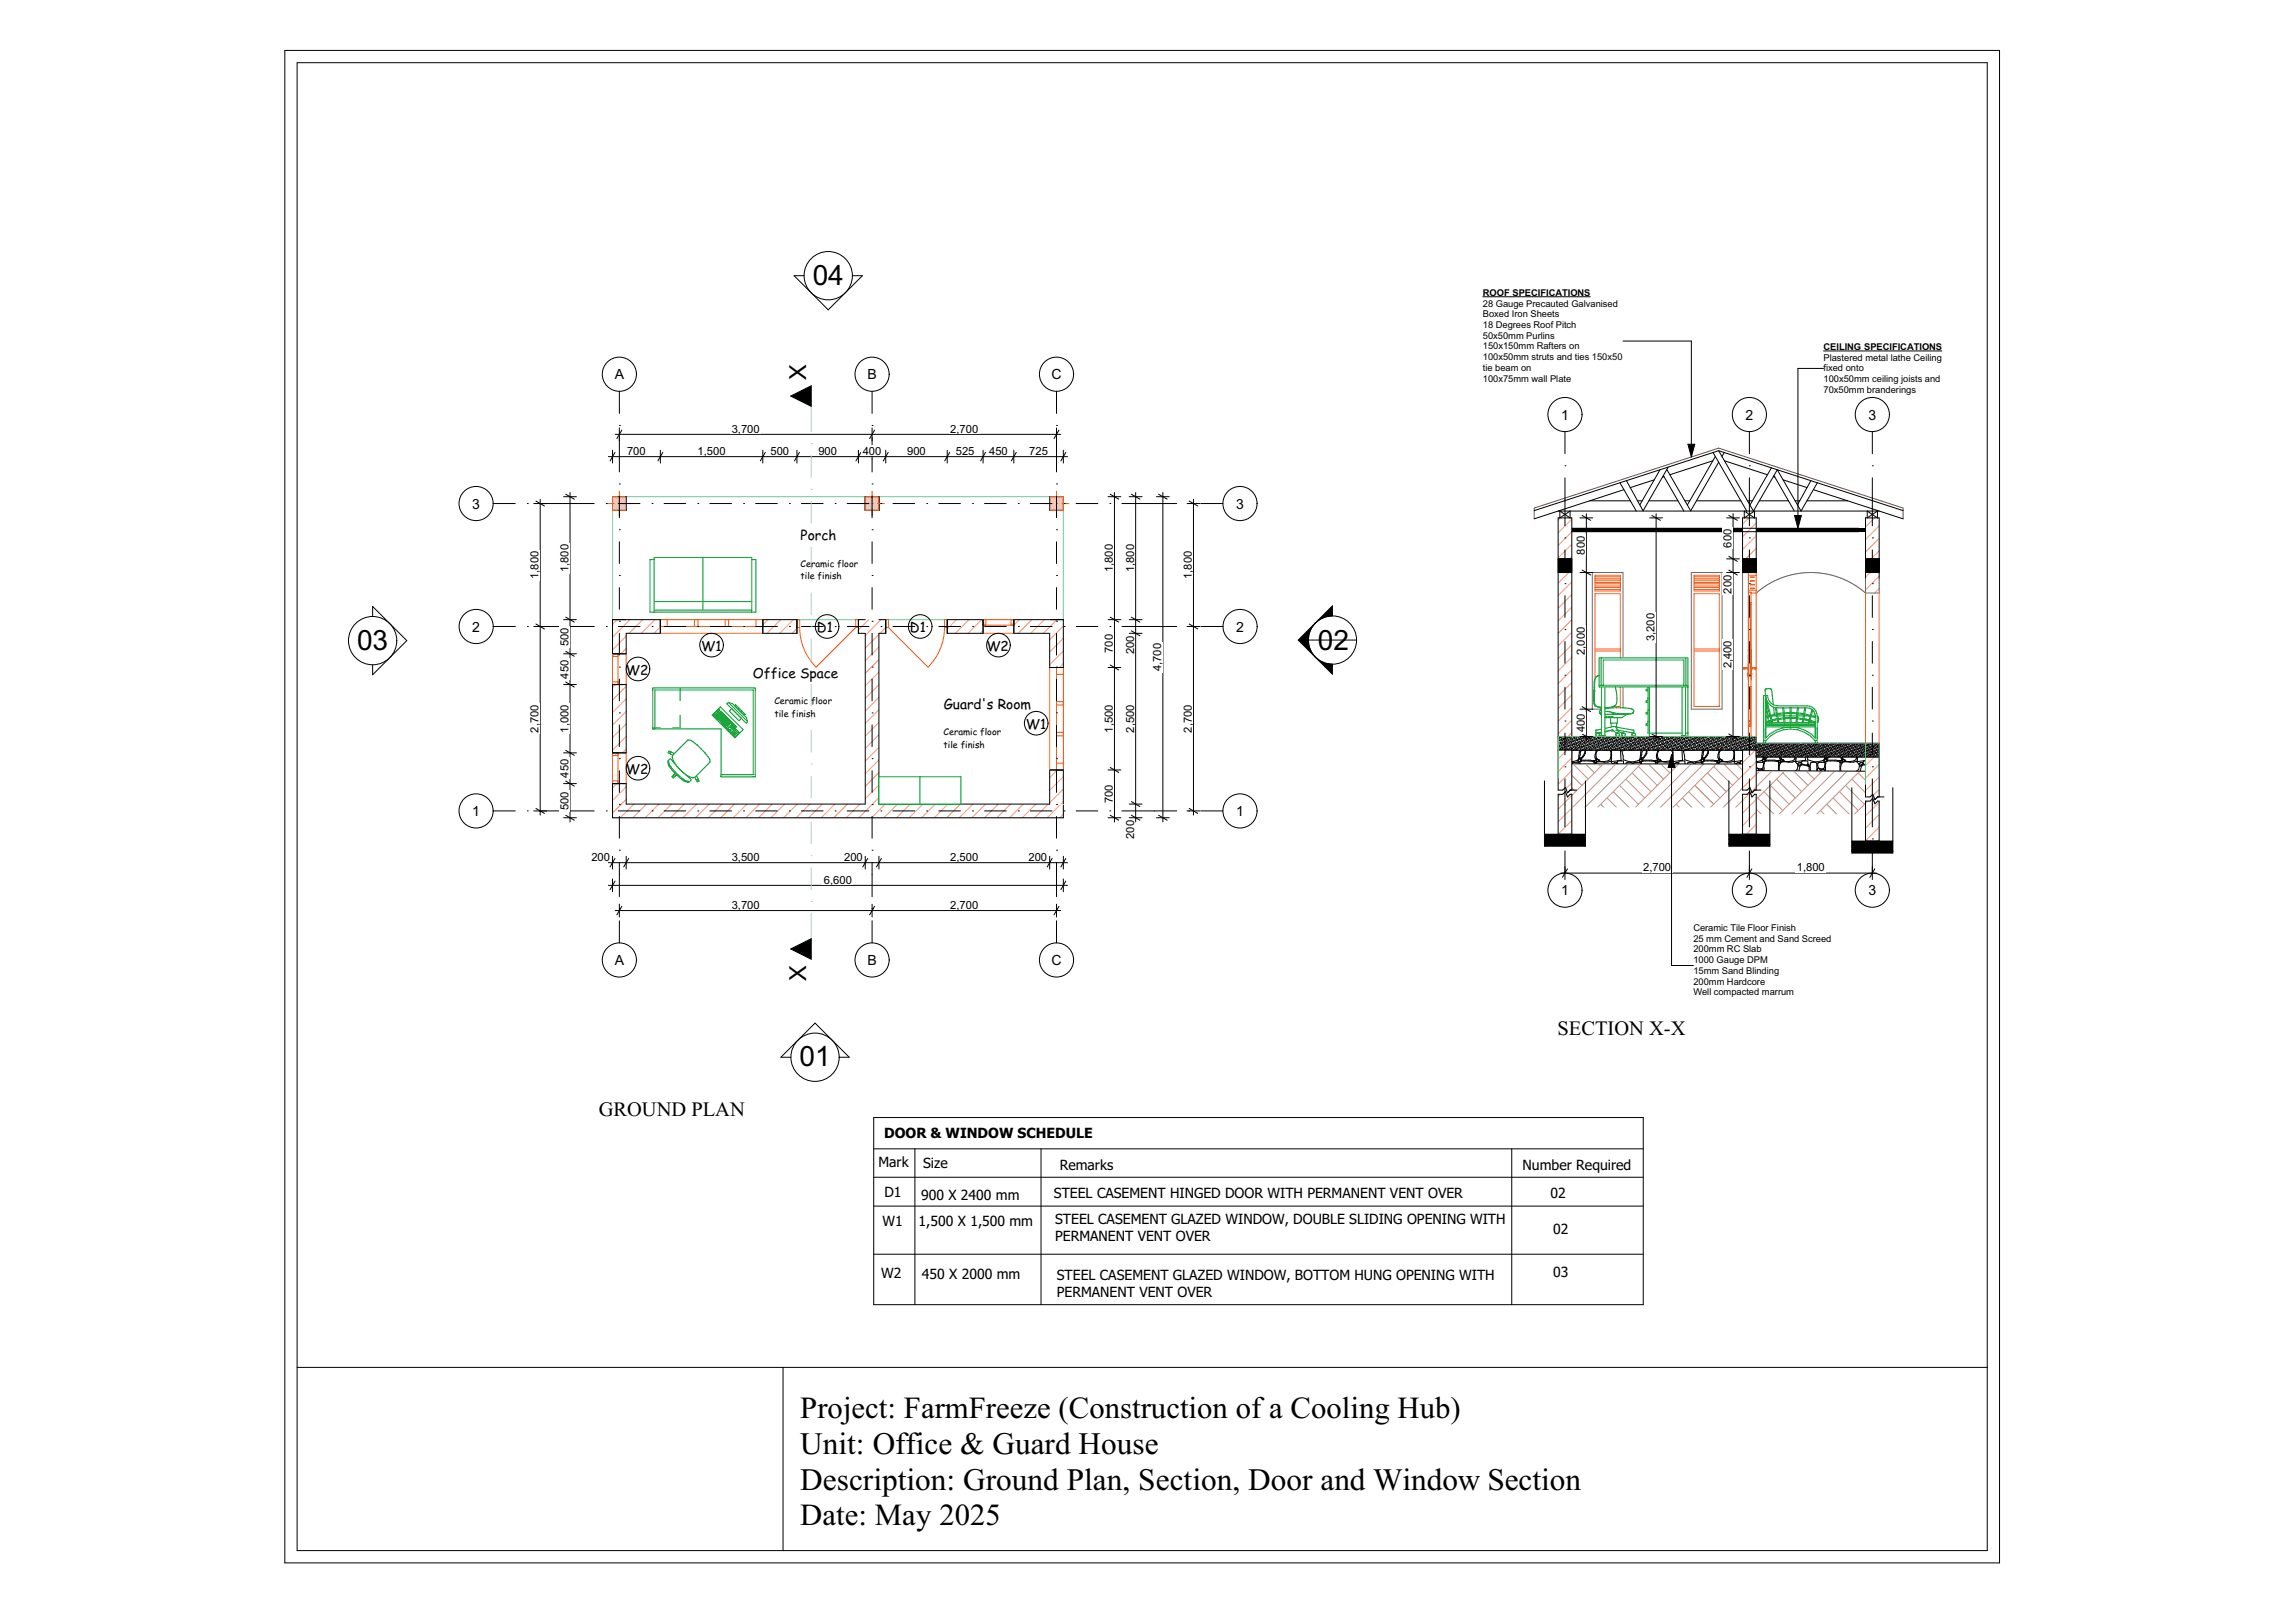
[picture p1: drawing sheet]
<svg xmlns="http://www.w3.org/2000/svg" width="420mm" height="297mm" viewBox="0 0 420 297" stroke-linecap="round" stroke-linejoin="round" font-family="sans-serif">
<defs><g id="words">
<g font-size="5.7">
<text x="146.5" y="266.1">Unit: Office &amp; Guard House</text>
<text x="146.5" y="272.6">Description: Ground Plan, Section, Door and Window Section</text>
</g>
<g font-size="5.6">
<text x="146.5" y="259.5">Project: FarmFreeze (Construction ofa Cooling Hub)</text>
<text x="146.5" y="279.1">Date: May 2025</text>
</g>
<g font-size="5.1">
<text x="148.7" y="52.1">04</text>
<text x="65.3" y="118.9">03</text>
<text x="241.2" y="118.9">02</text>
<text x="146.3" y="195.1">01</text>
</g>
<g font-size="4.3">
<text x="147.5" y="69.5" transform="rotate(-90 147.5 69.5)">X</text>
<text x="147.5" y="179.5" transform="rotate(-90 147.5 179.5)">X</text>
</g>
<g font-size="3.8">
<text x="285" y="189.3">SECTION X-X</text>
<text x="109.6" y="204.2">GROUND PLAN</text>
</g>
<g font-size="2.6">
<text x="112.5" y="69.4">A</text>
<text x="158.7" y="69.4">B</text>
<text x="192.4" y="69.4">C</text>
<text x="285.7" y="76.8">1</text>
<text x="319.4" y="76.8">2</text>
<text x="341.9" y="76.8">3</text>
<text x="86.4" y="93.1">3</text>
<text x="226.2" y="93.1">3</text>
<text x="86.4" y="115.6">2</text>
<text x="226.2" y="115.6">2</text>
<text x="86.4" y="149.3">1</text>
<text x="226.2" y="149.3">1</text>
<text x="285.7" y="163.8">1</text>
<text x="319.4" y="163.8">2</text>
<text x="341.9" y="163.8">3</text>
<text x="112.5" y="176.6">A</text>
<text x="158.7" y="176.6">B</text>
<text x="192.4" y="176.6">C</text>
<text x="161.8" y="208.3">DOOR &amp; WINDOW SCHEDULE</text>
<text x="160.8" y="213.6">Mark</text>
<text x="168.9" y="213.7">Size</text>
<text x="193.9" y="214.2">Remarks</text>
<text x="278.6" y="214.2">Number Required</text>
<text x="161.8" y="219.1">D1</text>
<text x="168.6" y="219.5">900 X 2400 mm</text>
<text x="192.9" y="219.2">STEEL CASEMENT HINGED DOOR WITH PERMANENT VENT OVER</text>
<text x="283.7" y="219.3">02</text>
<text x="161.5" y="224.4">W1</text>
<text x="168.1" y="224.3">1,500 X 1,500 mm</text>
<text x="193.1" y="223.9">STEEL CASEMENT GLAZED WINDOW, DOUBLE SLIDING OPENING WITH</text>
<text x="193.1" y="227">PERMANENT VENT OVER</text>
<text x="284.2" y="225.9">02</text>
<text x="161.3" y="233.9">W2</text>
<text x="168.7" y="234">450 X 2000 mm</text>
<text x="284.2" y="233.7">03</text>
<text x="193.4" y="234.3">STEEL CASEMENT GLAZED WINDOW, BOTTOM HUNG OPENING WITH</text>
<text x="193.4" y="237.4">PERMANENT VENT OVER</text>
</g>
<g font-size="2.5">
<text x="146.5" y="98.9">Porch</text>
<text x="128.3" y="119.1">W1</text>
<text x="149.5" y="115.7">D1</text>
<text x="166.5" y="115.7">D1</text>
<text x="180.5" y="119.1">W2</text>
<text x="114.6" y="123.4">W2</text>
<text x="137.8" y="124.1">Office Space</text>
<text x="172.7" y="129.8">Guard's Room</text>
<text x="187.7" y="133.4">W1</text>
<text x="114.6" y="141.6">W2</text>
</g>
<g font-size="2.1">
<text x="114.8" y="83.3">700</text>
<text x="127.7" y="83.3">1,500</text>
<text x="133.9" y="79.2">3,700</text>
<text x="141" y="83.3">500</text>
<text x="149.8" y="83.3">900</text>
<text x="157.9" y="83.3">400</text>
<text x="166" y="83.3">900</text>
<text x="173.9" y="79.2">2,700</text>
<text x="174.9" y="83.3">525</text>
<text x="181" y="83.3">450</text>
<text x="188.4" y="83.3">725</text>
<text x="290" y="101.5" transform="rotate(-90 290 101.5)">800</text>
<text x="316.9" y="100.2" transform="rotate(-90 316.9 100.2)">600</text>
<text x="98.6" y="106" transform="rotate(-90 98.6 106)">1,800</text>
<text x="104" y="104.7" transform="rotate(-90 104 104.7)">1,800</text>
<text x="203.7" y="104.7" transform="rotate(-90 203.7 104.7)">1,800</text>
<text x="207.5" y="104.7" transform="rotate(-90 207.5 104.7)">1,800</text>
<text x="218.1" y="106" transform="rotate(-90 218.1 106)">1,800</text>
<text x="316.9" y="108.6" transform="rotate(-90 316.9 108.6)">200</text>
<text x="104" y="118.2" transform="rotate(-90 104 118.2)">500</text>
<text x="203.7" y="119.5" transform="rotate(-90 203.7 119.5)">700</text>
<text x="207.5" y="119.8" transform="rotate(-90 207.5 119.8)">200</text>
<text x="290" y="119.8" transform="rotate(-90 290 119.8)">2,000</text>
<text x="302.8" y="117.3" transform="rotate(-90 302.8 117.3)">3,200</text>
<text x="104" y="124.2" transform="rotate(-90 104 124.2)">450</text>
<text x="212.5" y="122.8" transform="rotate(-90 212.5 122.8)">4,700</text>
<text x="316.9" y="122.3" transform="rotate(-90 316.9 122.3)">2,400</text>
<text x="98.6" y="134.1" transform="rotate(-90 98.6 134.1)">2,700</text>
<text x="104" y="134.1" transform="rotate(-90 104 134.1)">1,000</text>
<text x="203.7" y="134.1" transform="rotate(-90 203.7 134.1)">1,500</text>
<text x="207.5" y="134.1" transform="rotate(-90 207.5 134.1)">2,500</text>
<text x="218.1" y="134.1" transform="rotate(-90 218.1 134.1)">2,700</text>
<text x="290" y="134" transform="rotate(-90 290 134)">400</text>
<text x="104" y="142.3" transform="rotate(-90 104 142.3)">450</text>
<text x="104" y="148.2" transform="rotate(-90 104 148.2)">500</text>
<text x="203.7" y="147" transform="rotate(-90 203.7 147)">700</text>
<text x="207.5" y="153.5" transform="rotate(-90 207.5 153.5)">200</text>
<text x="108.2" y="157.6">200</text>
<text x="133.9" y="157.6">3,500</text>
<text x="150.8" y="161.7">6,600</text>
<text x="154.5" y="157.6">200</text>
<text x="173.9" y="157.6">2,500</text>
<text x="188.2" y="157.6">200</text>
<text x="300.7" y="159.5">2,700</text>
<text x="328.8" y="159.5">1,800</text>
<text x="133.9" y="166.3">3,700</text>
<text x="173.9" y="166.3">2,700</text>
</g>
<g font-size="1.7">
<text x="271.4" y="54.1">ROOF SPECIFICATIONS</text>
<text x="271.4" y="56.1">28 Gauge Precauted Galvanised</text>
<text x="271.4" y="58.1">Boxed Iron Sheets</text>
<text x="271.4" y="60">18 Degrees Roof Pitch</text>
<text x="271.4" y="62">50x50mm Purlins</text>
<text x="271.4" y="64">150x150mm Rafters on</text>
<text x="271.4" y="65.9">100x50mm struts and ties 150x50</text>
<text x="333.7" y="64">CEILING SPECIFICATIONS</text>
<text x="271.4" y="67.9">tie beam on</text>
<text x="271.4" y="69.8">100x75mm wall Plate</text>
<text x="333.7" y="66">Plastered metal lathe Ceiling</text>
<text x="333.7" y="68">fixed onto</text>
<text x="333.7" y="69.9">100x50mm ceiling joists and</text>
<text x="333.7" y="71.9">70x50mm branderings</text>
<text x="146.5" y="103.7">Ceramic floor</text>
<text x="146.5" y="106">tile finish</text>
<text x="141.7" y="128.9">Ceramic floor</text>
<text x="141.7" y="131.2">tile finish</text>
<text x="172.7" y="134.6">Ceramic floor</text>
<text x="172.7" y="136.9">tile finish</text>
<text x="309.9" y="170.4">Ceramic Tile Floor Finish</text>
<text x="309.9" y="172.3">25 mm Cement and Sand Screed</text>
<text x="309.9" y="174.3">200mm RC Slab</text>
<text x="309.9" y="176.3">1000 Gauge DPM</text>
<text x="309.9" y="178.2">15mm Sand Blinding</text>
<text x="309.9" y="180.2">200mm Hardcore</text>
<text x="309.9" y="182.1">Well compacted marrum</text>
</g>
</g></defs>
<!-- layer: Structural - Bearing -->
<g fill="none" stroke="#bf927d" stroke-width=".18">
<path d="M288.1 140l2.5 2.6M290.3 140l1.5 1.4M292.6 140l.3 .3M293.3 140l-5.7 5.6M295.6 139.9l-7.8 7.9M297.9 139.9l-7.8 7.9M300.2 139.9l-7.8 7.9M301.8 139.9l2.6 2.7M304 139.9l1.6 1.5M306.3 139.9l.4 .4M307.1 139.9l-7.9 7.9M309.4 139.9l-7.9 7.9"/>
<path d="M311.8 139.8l-8 8M314.1 139.8l-8 8M315.5 139.8l2.7 2.8M317.8 139.8l1.1 1.2M287.6 141.9l1.9 1.8M287.6 144.2l.7 .7M292.9 147.2l.6 .6M294.1 146l1.7 1.8M295.2 144.9l2.9 2.9M296.4 143.7l3.4 3.5M297.5 142.6l3.5 3.4M298.7 141.4l3.4 3.5"/>
<path d="M299.8 140.3l3.5 3.4M306.7 147.2l.6 .6M307.9 146l1.7 1.8M309 144.9l2.9 2.9M310.2 143.7l3.4 3.5M311.3 142.6l3.5 3.4M312.5 141.4l3.4 3.5M313.6 140.3l3.5 3.4M318.9 141.9l-5.9 5.9M318.9 146.5l-1.3 1.3M318.9 144.2l-3.6 3.6"/>
</g>
<path d="M321.4 141.2l20-.1v7.9h-20z" fill-rule="evenodd" fill="#fff"/>
<g fill="none" stroke="#bf927d" stroke-width=".18">
<path d="M321.4 148l1 1M321.7 146l3 3M321.9 141.2l-.5 .5M322.8 144.9l3.5 3.4M324 143.7l3.4 3.5M324.2 141.2l-2.8 2.8M325.1 142.6l3.5 3.4M326.3 141.4l3.4 3.5M326.5 141.2l-5.1 5.1M328.3 141.2l2.6 2.5M330.6 141.2l1.4 1.4M332.9 141.2l.3 .2"/>
<path d="M333.2 148.3l.7 .7M333.4 141.2l-7.8 7.8M334.3 147.2l1.9 1.8M335.5 146l3 3M335.7 141.2l-7.8 7.8M336.6 144.9l3.5 3.4M337.8 143.7l3.4 3.5M338 141.1l-7.8 7.9M338.9 142.6l2.5 2.5M340.1 141.4l1.3 1.4M340.4 141.1l-7.9 7.9M341.4 147l-2 2"/>
</g>
<path d="M159.9 215.4h140.8M159.9 210.2h140.8M159.9 204.5h140.8v34.2h-140.8zM167.4 210.2v28.5M190.5 210.2v28.5M276.7 210.2v28.5M159.9 229.5h140.8M159.9 220.7h140.8" fill="none" stroke="#000" stroke-width=".18"/>
<!-- layer: Shell - Roof -->
<path d="M287.6 137.3h31.3v2.5h-31.3z" fill-rule="evenodd" fill="#fff"/>
<g fill="none" stroke="#000" stroke-width=".18">
<path d="M287.6 137.3h31.3v2.5h-31.3zM287.7 139.8l.1-.3h.7l.5 .1v.2M287.7 139.8h.1M288.8 139.2v.1M288.8 139.3h.1M289 137.3l-.2 1.7-1.2 .4M289.1 139.8l.1-.5h.1l1.4-.1 .9 .1 .1 .5M289.2 139h.1M289.2 139v-.1a.31 .31 0 0 0-.4 .3M289.2 139l.1 .2M289.3 139.2l-.5 .1M289.3 139.2h.1"/>
<path d="M289.4 139.1h.1M289.4 139.1h2.6M289.8 137.3l-.5 .2-.3 1.1 .3 .1a1.71 1.71 0 0 0 .7-1.4M290.2 137.3a2.78 2.78 0 0 1-.8 1.7v.1M291.8 139.3l.3-.1v.3l-.2 .1zM292 139.1h.1M292 139.8l.3-.4h.5a3.2 3.2 0 0 0 2-.1l.3 .5M292.1 137.3v.3a1.18 1.18 0 0 0 0 1.3l-.1 .2M292.4 137.3a1.14 1.14 0 0 0 .1 1.7l.2 .2a1.99 1.99 0 0 0 1.9-.2l.1-.2a1.93 1.93 0 0 0-.1-1.5M292.6 137.3h.1M292.7 139.3l-.5-.4a.27 .27 0 0 0-.1 .3 .27 .27 0 0 0 .3 .2h.3M292.7 139.3h.1"/>
<path d="M292.7 137.3h-.1M292.7 139.3v.1M292.7 139.4h.1M294.9 137.3l.1 2.1 1.7-.3-.1-1.7-.3-.1M295.3 139.8a.4 .4 0 0 1 .6-.1v.1M296 139.8l-.1-.3 .2-.2 .6-.1 .4 .1v.5M297.5 137.3l-.7 .1 .3 1.6a2.69 2.69 0 0 0 3-.1l.2-1.6M297.6 139.8a.7 .7 0 0 1 1.1 0M298.2 137.3h.1M298.3 137.3h.1M298.9 139.8l.2-.3h.6l.5 .1v.2M298.9 139.8h.1"/>
<path d="M300 139.2v.1M300.4 139.8v-.5h.2l1.3-.1 .9 .1 .2 .5M300.4 139h.1M300.4 139v-.1a.31 .31 0 0 0-.4 .3M300.4 139l.2 .2M300.5 139.2l-.1 .2-.4-.1M300.6 139.2h-.1M301 137.3l-.5 .2-.2 1.1 .2 .1a1.71 1.71 0 0 0 .8-1.4M301.4 137.3a2.78 2.78 0 0 1-.8 1.7l2.1 .2 .6-.1M303 139.3l.3-.1v.3l-.2 .1zM303.3 139.1h.1M303.3 139.8l.2-.4h.6a3.2 3.2 0 0 0 1.9-.1l.4 .5"/>
<path d="M303.4 137.3l-.1 .3a1.18 1.18 0 0 0 0 1.3v.2M303.7 137.3a1.14 1.14 0 0 0 0 1.7l.3 .2a1.99 1.99 0 0 0 1.9-.2l.1-.2a1.96 1.96 0 0 0-.1-1.5M303.9 137.3h.1M303.9 139.3l-.5-.4a.27 .27 0 0 0 0 .3 .27 .27 0 0 0 .3 .2h.2M303.9 139.3h.1M303.9 139.3v.1M303.9 139.4h.1M305.9 137.3h.1M306.2 137.3v2.1l1.7-.3-.1-1.7-.3-.1M306.5 139.8a.4 .4 0 0 1 .6-.1v.1M307.3 139.8l-.1-.3 .1-.2 .7-.1 .3 .1v.5M308.7 137.3l-.6 .1 .2 1.6a2.69 2.69 0 0 0 3.1-.1l.1-1.6"/>
<path d="M308.8 139.8a.69 .69 0 0 1 1.2 0M309.5 137.3h.1M309.6 137.3h-.1M310.2 139.8l.1-.3h.7l.5 .1v.2M311.6 139.8l.1-.5h.1l1.4-.1 .9 .1 .1 .5M311.7 139h.1M311.7 139v-.1a.27 .27 0 0 0-.3 .1 .27 .27 0 0 0 0 .3l.4-.1M311.7 139l.1 .2M311.8 139.2h.1M312.3 137.3l-.5 .2-.3 1.1 .3 .1a1.71 1.71 0 0 0 .7-1.4M312.7 137.3a2.78 2.78 0 0 1-.8 1.7l2 .2 .6-.1M314.3 139.3l.3-.1v.3l-.2 .1z"/>
<path d="M314.5 139.1h.1M314.5 139.8l.3-.4h.5a3.2 3.2 0 0 0 2-.1l.4 .5M314.6 137.3v.3a1.18 1.18 0 0 0 0 1.3l-.1 .2M314.9 137.3a1.14 1.14 0 0 0 .1 1.7l.2 .2a1.99 1.99 0 0 0 1.9-.2l.1-.2a1.96 1.96 0 0 0-.1-1.5M315.1 137.3h.1M315.2 139.3l-.5-.4a.27 .27 0 0 0-.1 .3 .27 .27 0 0 0 .3 .2h.3M315.2 139.3h.1M315.2 137.3h-.1M315.2 139.3v.1M315.2 139.4h.1M317.1 137.3h.1M317.4 137.3v2l1.5-.1"/>
<path d="M317.8 139.8a.4 .4 0 0 1 .6-.1v.1M318.8 137.3h.1M318.9 139.2l-.3 .1-.2 .2 .1 .3M282.7 154.5h7.4v.4h-7.4zM316.4 154.5h7.5v.4h-7.5zM338.9 155.8h7.5v.3h-7.5z"/>
</g>
<path d="M282.7 154.7h7.4M316.4 154.7h7.5M338.9 155.9h7.5" fill="none" stroke="#000" stroke-width=".33"/>
<path d="M321.4 138.5h20v2.6l-20-.1z" fill-rule="evenodd" fill="#fff"/>
<g fill="none" stroke="#000" stroke-width=".18">
<path d="M321.4 139.9l.2-.4 1.1 .1-.1 1a.72 .72 0 0 1-.8 .1 .72 .72 0 0 1-.4-.6M321.4 138.5h20v2.6l-20-.1zM322.7 138.5l-.1 .5-1.2 .4M322.8 138.5v.1a.28 .28 0 0 0 .5-.1M322.9 139h.1M322.9 139v-.1a.27 .27 0 0 0-.2 .1 .27 .27 0 0 0-.1 .3l.4-.1M322.9 139l.2 .2M323.1 139.2h-.1M323.5 138.5l-.4 .6h2.7M323.5 138.5h.1M325.5 139.3l.3-.1v.3l-.2 .1zM325.6 138.5l.2 .6"/>
<path d="M325.8 139.1h.1M325.9 138.5a.52 .52 0 0 0 .5 .5l.1 .2a1.99 1.99 0 0 0 1.9-.2l.1-.5M325.9 138.9l.5 .4-.3 .1a.27 .27 0 0 1-.2-.5zM326.4 139.3h.1M328.7 138.5v.9l1.7-.3v-.6M329.1 139.6h.5v.3l-.4 .3-.2-.4zM329.8 139.3h1v.5l-.2 .2-.8-.2-.1-.3zM330.8 138.5v.5a2.69 2.69 0 0 0 3.1-.1v-.4M332.7 139.6h1.3l-.1 1a.74 .74 0 0 1-1 0 .74 .74 0 0 1-.2-1zM334.1 138.5v.1a.28 .28 0 0 0 .4-.1M334.2 139h.1M334.2 139v-.1a.27 .27 0 0 0-.3 .1 .27 .27 0 0 0 0 .3l.4-.1"/>
<path d="M334.2 139l.1 .2M334.3 139.2h.1M334.7 138.5l-.3 .6h2.6M334.7 138.5h.1M336.8 139.3l.3-.1v.3l-.2 .1zM336.9 138.5l.1 .6M337 139.1h.1M337.1 138.5a.52 .52 0 0 0 .5 .5l.1 .2a1.99 1.99 0 0 0 1.9-.2l.2-.5M337.2 138.9l.5 .4-.3 .1a.27 .27 0 0 1-.2-.5zM339.9 138.5l.1 .9 1.4-.2M340.4 139.6h.4l.1 .3-.4 .3-.2-.4zM341.4 140h-.5l-.2 .2-.3 .9"/>
<path d="M341.4 139.2l-.3 .1-.2 .2 .2 .3 .3 .1M321.4 140.6v.1M321.4 140.6h.3l.2 .4M322 141l.4-.2 .3 .2M322 141h.1M322.8 141v-.9a.78 .78 0 0 1 .3-.8h2.2l.2 .3v1.4M325.6 141a1.7 1.7 0 0 1 .4-1.6h.6a3.2 3.2 0 0 0 1.9-.1l.5 .6v.4l-.1 .5-.3 .3M331.1 140.3h.1M331.1 140.3l-1-.3h-.5l-.2 .2-.2 .9M331.1 140.3v.8M331.3 141.1v-1.2a.69 .69 0 0 1 1.1-.3l.1 1.5M332.5 141.1h.1"/>
<path d="M332.6 140.6v.5M332.7 140.6h.2l.3 .5M332.7 140.6h-.1M333.2 141.1l.1-.2 .4-.1 .2 .3M333.2 141.1h.1M334.1 141.1l-.1-1a.78 .78 0 0 1 .3-.8h2.3l.1 .3v1.5M339.8 141.1a1.06 1.06 0 0 0-.1-1.8 3.3 3.3 0 0 1-1.9 .1h-.5a1.74 1.74 0 0 0-.4 1.7M339.8 141.1h.1"/>
<circle cx="331" cy="140" r=".14"/>
</g>
<!-- layer: Structural - Bearing -->
<path d="M287.6 96.7h52.5v.6h-52.5z" fill-rule="evenodd" fill="#fff"/>
<path d="M290.6 96.7v.6M295.6 96.7v.6M300.6 96.7v.6M305.6 96.7v.6M310.6 96.7v.6M315.6 96.7v.6M320.6 96.7v.6M325.6 96.7v.6M330.6 96.7v.6M335.6 96.7v.6" fill="none" stroke="#fd4435" stroke-width=".18"/>
<g fill="#000">
<path d="M287.6 96.7h52.5v.6h-52.5z" fill-rule="evenodd"/>
<path d="M287.6 96.7h53.8v.6h-53.8z" fill-rule="evenodd"/>
</g>
<g fill="#fff">
<path d="M321.1 122.4h.1z"/>
<path d="M321.1 122.4h.2z"/>
<path d="M321.2 122.4h.1z"/>
<path d="M319.2 122.4h.2z"/>
<path d="M319.2 122.4h.1z"/>
<path d="M319.1 122.4h.1z"/>
<path d="M292.3 134.1h.5l-.1 .4 .2 .3h-.4l.2-.3-.1-.3z" fill-rule="evenodd"/>
<path d="M293 134.1h.1z" fill-rule="evenodd"/>
<path d="M293.7 133.9l1.3-.3v.2h.4l.4 .3-.1 .4 .2 .3h-2.1z" fill-rule="evenodd"/>
<path d="M293.7 130.9l.2 .3h-.2z" fill-rule="evenodd"/>
<path d="M293.7 131.3h1v1h.2v.6l.1 .1-1.3 .3z" fill-rule="evenodd"/>
<path d="M297 125.7h4.8l-.2 .1v.3h-.3v.3h.3v1.4h.2l-.2 .1v.3h-.3v.3h.3v1.4h.2l-.2 .1v.4h-.3v.3h.3v1.3h.2l-.2 .1v.4h-.3v.3h.3v1.3h.2v.7h-2.7l.2-.3-.1-.3-.3-.1 .1-.5-3.3-.6 .2-.1v-.6h.1v-1h.8l1-.6a1.1 1.1 0 0 0 1.2-.4 .82 .82 0 0 0-1-.7l-1-.1z" fill-rule="evenodd"/>
<path d="M296.1 133.8l.8 .3-.1 .4 .2 .3h-.9l.3-.3-.1-.3-.3-.1z" fill-rule="evenodd"/>
<path d="M297.1 133.8l1.7 .3a.42 .42 0 0 0 .1 .7h-1.7l.2-.3v-.3l-.3-.1z" fill-rule="evenodd"/>
<path d="M318.9 104.8h1.1v16.7l-.1 .6h-.8v.3h.8l.1 12.4h-1.1z" fill-rule="evenodd"/>
<path d="M341.4 108.1h2.5v.4h-2.5z" fill-rule="evenodd"/>
<path d="M341.4 105.9h2.5v.1h-2.5z" fill-rule="evenodd"/>
<path d="M341.4 106h2.5v.3h-2.5z" fill-rule="evenodd"/>
<path d="M341.4 106.3h2.5v.2h-2.5z" fill-rule="evenodd"/>
<path d="M341.4 106.5h2.5v.3h-2.5z" fill-rule="evenodd"/>
<path d="M341.4 106.8h2.5v.3h-2.5z" fill-rule="evenodd"/>
<path d="M341.4 107.1h2.5v.3h-2.5z" fill-rule="evenodd"/>
<path d="M341.4 107.4h2.5v.4h-2.5z" fill-rule="evenodd"/>
<path d="M341.4 107.8h2.5v.3h-2.5z" fill-rule="evenodd"/>
<path d="M320.5 108.5h.9v26.3h-.9v-12.4h.8v-.3h-.8z" fill-rule="evenodd"/>
<path d="M320 105.3h1.4v2.7h-1.4zM320.3 105.6v.1h.7v-.1zM320.3 106.2v.2h.7v-.2zM320.3 106.9v.2h.7v-.2zM320.3 107.6v.1h.7v-.1z" fill-rule="evenodd"/>
<path d="M320.5 121.5v2.4z" fill-rule="evenodd"/>
<path d="M321.1 122.2v.2z" fill-rule="evenodd"/>
<path d="M321.3 122.2v.2z" fill-rule="evenodd"/>
<path d="M321.3 122.2v.2z" fill-rule="evenodd"/>
<path d="M321.2 122.2l.1 .2z" fill-rule="evenodd"/>
<path d="M321.1 122.2l.1 .2z" fill-rule="evenodd"/>
<path d="M320.5 122.3h.1z" fill-rule="evenodd"/>
<path d="M320.5 122.4h.1z" fill-rule="evenodd"/>
<path d="M320.5 122.4h.1z" fill-rule="evenodd"/>
<path d="M320.5 122.1h.1z" fill-rule="evenodd"/>
<path d="M320.5 122.1l.1 .1z" fill-rule="evenodd"/>
<path d="M320.5 122.2l.1 .1z" fill-rule="evenodd"/>
<path d="M320.5 123.5v.1z" fill-rule="evenodd"/>
<path d="M320.5 123.6v.1z" fill-rule="evenodd"/>
<path d="M320.5 123.2v.1z" fill-rule="evenodd"/>
<path d="M320.5 123.3v.2z" fill-rule="evenodd"/>
<path d="M320.6 122.1l.7 .1z" fill-rule="evenodd"/>
<path d="M320.6 122.2h.6z" fill-rule="evenodd"/>
<path d="M320.6 122.2l.5 .1z" fill-rule="evenodd"/>
<path d="M320.6 122.3h.5z" fill-rule="evenodd"/>
<path d="M320.6 122.3l.6 .1z" fill-rule="evenodd"/>
<path d="M320.6 122.4h.7z" fill-rule="evenodd"/>
<path d="M319.9 121.5l.1 2.4z" fill-rule="evenodd"/>
<path d="M319.3 122.2l.1 .2z" fill-rule="evenodd"/>
<path d="M319.1 122.2v.2z" fill-rule="evenodd"/>
<path d="M319.1 122.2v.2z" fill-rule="evenodd"/>
<path d="M319.2 122.2v.2z" fill-rule="evenodd"/>
<path d="M319.2 122.2l.1 .2z" fill-rule="evenodd"/>
<path d="M319.8 122.3l.1 .1z" fill-rule="evenodd"/>
<path d="M319.8 122.3l.1 .1z" fill-rule="evenodd"/>
<path d="M319.8 122.4h.1z" fill-rule="evenodd"/>
<path d="M319.8 122.1h.1z" fill-rule="evenodd"/>
<path d="M319.8 122.1l.1 .1z" fill-rule="evenodd"/>
<path d="M319.8 122.2l.1 .1z" fill-rule="evenodd"/>
<path d="M319.9 123.5v.1z" fill-rule="evenodd"/>
<path d="M319.9 123.6v.1z" fill-rule="evenodd"/>
<path d="M319.9 123.2v.1z" fill-rule="evenodd"/>
<path d="M319.9 123.3v.2z" fill-rule="evenodd"/>
<path d="M319.2 122.1l.6 .1z" fill-rule="evenodd"/>
<path d="M319.2 122.2h.6z" fill-rule="evenodd"/>
<path d="M319.4 122.2l.4 .1z" fill-rule="evenodd"/>
<path d="M319.4 122.3h.4z" fill-rule="evenodd"/>
<path d="M319.2 122.4l.6-.1z" fill-rule="evenodd"/>
<path d="M319.2 122.4h.6z" fill-rule="evenodd"/>
<path d="M320 110.6h.1l-.1 .1v12.7h.1v.4h-.1z" fill-rule="evenodd"/>
<path d="M320.3 110.6h.2v13.2h-.2v-.4h.1v-12.7z" fill-rule="evenodd"/>
<path d="M320 125.6h.1v.4h-.1v6.5h.1v.4h-.1z" fill-rule="evenodd"/>
<path d="M320.3 125.6h.2v7.3h-.2v-.4h.1v-6.5h-.1z" fill-rule="evenodd"/>
<path d="M320 110.3h.1z" fill-rule="evenodd"/>
<path d="M320.3 110.3h.2z" fill-rule="evenodd"/>
<path d="M320.3 110.3h.2v.2h-.2z" fill-rule="evenodd"/>
<path d="M320 110.3h.1v.2h-.1z" fill-rule="evenodd"/>
<path d="M320.3 110.5h.2v.1h-.2z" fill-rule="evenodd"/>
<path d="M320 110.5h.1v.1h-.1z" fill-rule="evenodd"/>
<path d="M320.3 110.6h.2z" fill-rule="evenodd"/>
<path d="M320 110.6h.1z" fill-rule="evenodd"/>
<path d="M296.5 125.7h.5v3.6h-.5z" fill-rule="evenodd"/>
<path d="M296.5 105.3h.5v15.1h-.5z" fill-rule="evenodd"/>
<path d="M291.4 105.3h.5v18.9l-.2 .8v1.4a5.6 5.6 0 0 0 .2 2.9h-.5z" fill-rule="evenodd"/>
<path d="M291.4 104.8h5.6v.5h-5.6z" fill-rule="evenodd"/>
<path d="M291.4 129.3l1.5 .1v.4h-1.5z" fill-rule="evenodd"/>
<path d="M294 129.5l.6-.1a4.8 4.8 0 0 1 2.4-.1v.2l-3 .2z" fill-rule="evenodd"/>
<path d="M291.9 108.1h4.6v.5h-4.6z" fill-rule="evenodd"/>
<path d="M291.9 118.8h4.6v.3h-4.6z" fill-rule="evenodd"/>
<path d="M291.9 105.5h4.6v.4h-4.6z" fill-rule="evenodd"/>
<path d="M291.9 107.5h4.6v.4h-4.6z" fill-rule="evenodd"/>
<path d="M291.9 106.8h4.6v.4h-4.6z" fill-rule="evenodd"/>
<path d="M291.9 106.2h4.6v.4h-4.6z" fill-rule="evenodd"/>
<path d="M291.9 129.1l.2 .2h-.2z" fill-rule="evenodd"/>
<path d="M291.9 119.1h4.6v1.3h-3.8v3.2l-.5 .2-.3 .4z" fill-rule="evenodd"/>
<path d="M295.6 125.7h.9v3.6h-1.2a.92 .92 0 0 0 .6-1v-.9z" fill-rule="evenodd"/>
<path d="M291.9 108.6h4.6v10.2h-4.6z" fill-rule="evenodd"/>
<path d="M291.9 107.9h4.6v.2h-4.6z" fill-rule="evenodd"/>
<path d="M291.9 107.2h4.6v.3h-4.6z" fill-rule="evenodd"/>
<path d="M291.9 106.6h4.6v.2h-4.6z" fill-rule="evenodd"/>
<path d="M291.9 105.9h4.6v.3h-4.6z" fill-rule="evenodd"/>
<path d="M291.9 105.3h4.6v.2h-4.6z" fill-rule="evenodd"/>
<path d="M314.6 105.3h.5v24h-.5z" fill-rule="evenodd"/>
<path d="M309.5 105.3h.5v24h-.5z" fill-rule="evenodd"/>
<path d="M309.5 104.8h5.6v.5h-5.6z" fill-rule="evenodd"/>
<path d="M310 108.1h4.6v.5h-4.6z" fill-rule="evenodd"/>
<path d="M310 118.8h4.6v.3h-4.6z" fill-rule="evenodd"/>
<path d="M310 105.5h4.6v.4h-4.6z" fill-rule="evenodd"/>
<path d="M310 107.5h4.6v.4h-4.6z" fill-rule="evenodd"/>
<path d="M310 106.8h4.6v.4h-4.6z" fill-rule="evenodd"/>
<path d="M310 106.2h4.6v.4h-4.6z" fill-rule="evenodd"/>
<path d="M310 119.1h4.6v10.2h-4.6z" fill-rule="evenodd"/>
<path d="M310 108.6h4.6v10.2h-4.6z" fill-rule="evenodd"/>
<path d="M310 107.9h4.6v.2h-4.6z" fill-rule="evenodd"/>
<path d="M310 107.2h4.6v.3h-4.6z" fill-rule="evenodd"/>
<path d="M310 106.6h4.6v.2h-4.6z" fill-rule="evenodd"/>
<path d="M310 105.9h4.6v.3h-4.6z" fill-rule="evenodd"/>
<path d="M310 105.3h4.6v.2h-4.6z" fill-rule="evenodd"/>
<path d="M341.4 108.5h2.5v27.5h-2.5z" fill-rule="evenodd"/>
<path d="M285.1 94.8h2.5v40h-2.5z" fill-rule="evenodd"/>
</g>
<!-- layer: Interior - Furniture  -->
<g fill="#fff">
<path d="M297 130.1l.4-.2 .1 .2z"/>
<path d="M296.9 129.9h.5l-.4 .2z"/>
<path d="M297 130.3l.5-.2v.2z"/>
<path d="M297 130.1h.5l-.5 .2z"/>
<path d="M297 130.4l.5-.1v.2z"/>
<path d="M297 130.3h.5l-.5 .1z"/>
<path d="M296.9 130.6l.6-.1-.1 .1z"/>
<path d="M297 130.4l.5 .1-.6 .1z"/>
<path d="M296.5 130l.4-.1 .1 .2z"/>
<path d="M296.4 129.9h.5l-.4 .1z"/>
<path d="M296.5 130.2l.5-.1v.2z"/>
<path d="M296.5 130l.5 .1-.5 .1z"/>
<path d="M296.5 130.4l.5-.1v.1z"/>
<path d="M296.5 130.2l.5 .1-.5 .1z"/>
<path d="M296.7 130.6l.3-.2-.1 .2z"/>
<path d="M296.5 130.4l.2 .2h-.3z"/>
<path d="M296.5 130.4h.5l-.3 .2z"/>
<path d="M296.7 130.6h.3z"/>
<path d="M295.9 130l.5-.1 .1 .1z"/>
<path d="M295.9 129.8l.5 .1-.5 .1z"/>
<path d="M295.9 130.2l.6-.2v.2z"/>
<path d="M295.9 130h.6l-.6 .2z"/>
<path d="M295.9 130.3l.6-.1v.2z"/>
<path d="M295.9 130.2h.6l-.6 .1z"/>
<path d="M296.2 130.5l.3-.1-.1 .2z"/>
<path d="M295.9 130.3l.3 .2h-.3z"/>
<path d="M295.9 130.3l.6 .1-.3 .1z"/>
<path d="M295.3 129.8h.3z"/>
<path d="M295.3 129.8l.6 .2z"/>
<path d="M295.6 129.8h.3v.2z"/>
<path d="M295.3 129.9l.6 .3-.6-.1z"/>
<path d="M295.3 129.9l.6 .1v.2z"/>
<path d="M295.3 130.1l.6 .1h-.6z"/>
<path d="M295.3 130.2h.6v.1z"/>
<path d="M295.3 130.2l.6 .1h-.6z"/>
<path d="M295.3 130.3l.3 .1z"/>
<path d="M295.6 130.4l.3-.1v.2z"/>
<path d="M295.3 130.3h.6l-.3 .1z"/>
<path d="M295 129.8h.3z"/>
<path d="M294.7 129.8h.3z"/>
<path d="M294.8 129.7l.2 .1z"/>
<path d="M295 129.9h.3z"/>
<path d="M294.7 129.8l.3 .1v.1z"/>
<path d="M295 129.9h.3l-.3 .1z"/>
<path d="M294.7 129.8l.3 .2h-.3z"/>
<path d="M295 130l.3-.1v.2z"/>
<path d="M295 130.1h.3v.1z"/>
<path d="M295 130l.3 .1h-.3z"/>
<path d="M294.7 130h.3v.1z"/>
<path d="M294.7 130.2l.3-.1v.1z"/>
<path d="M295 130.2h.3v.1z"/>
<path d="M295 130.1l.3 .1h-.3z"/>
<path d="M294.7 130l.3 .1-.3 .1z"/>
<path d="M294.7 130.2l.3 .1z"/>
<path d="M294.7 130.2h.3z"/>
<path d="M295 130.3l.3 .1z"/>
<path d="M295 130.2l.3 .1z"/>
<path d="M294.3 129.8l.5-.1z"/>
<path d="M294.3 129.7h.5l-.5 .1z"/>
<path d="M294.2 129.9l.5-.1v.2z"/>
<path d="M294.3 129.8h.4l-.5 .1z"/>
<path d="M294.2 129.9l.5 .1h-.5z"/>
<path d="M294.2 130h.5v.2z"/>
<path d="M294.5 130.2h.2z"/>
<path d="M294.2 130l.3 .2h-.2z"/>
<path d="M294.2 130l.5 .2h-.2z"/>
<path d="M293.8 129.8l.5-.1z"/>
<path d="M293.8 129.9l.5-.1-.1 .1z"/>
<path d="M293.8 129.8h.5l-.5 .1z"/>
<path d="M293.8 130l.4-.1v.1z"/>
<path d="M293.8 129.9h.4l-.4 .1z"/>
<path d="M294 130.2l.2-.2 .1 .2z"/>
<path d="M293.8 130l.2 .2h-.2z"/>
<path d="M293.8 130h.4l-.2 .2z"/>
<path d="M293.7 129.7h.2z"/>
<path d="M293.7 129.8h.1z"/>
<path d="M293.1 129.9l-.1 .1z"/>
<path d="M293 130.2l.1-.1z"/>
<path d="M293 130.2h.1z"/>
<path d="M292.9 129.9h.2z"/>
<path d="M292.8 130.1l.2-.1v.2z"/>
<path d="M292.8 130.1l.2 .1-.3 .1z"/>
<path d="M293 130.2v.1h-.1z"/>
<path d="M292.7 130.3h.2z"/>
<path d="M292.7 130.3l.3-.1-.1 .1z"/>
<path d="M292.7 130.4l.2-.1z"/>
<path d="M292.7 130.3v.1z"/>
<path d="M292.9 130.3h.2z"/>
<path d="M293.7 130.2h.2z"/>
<path d="M293.9 130.2h.3z"/>
<path d="M294.2 130.2h.3z"/>
<path d="M294.5 130.2l.3 .1z"/>
<path d="M294.8 130.3l.3 .1z"/>
<path d="M295.3 130.4l.1 .1z"/>
<path d="M295.4 130.5h.3z"/>
<path d="M295.7 130.5l.4 .1z"/>
<path d="M296.1 130.6h.4z"/>
<path d="M296.5 130.6h.5z"/>
<path d="M294.6 129.7h.2z"/>
<path d="M294.3 129.7h.3z"/>
<path d="M294 129.7h.4z"/>
<path d="M293.7 129.7h.3z"/>
<path d="M295 129.7l.1 .1z"/>
<path d="M294.8 129.7h.2z"/>
<path d="M296.8 129.8h.5z"/>
<path d="M296.5 129.8l.4 .1z"/>
<path d="M296.1 129.8h.4z"/>
<path d="M295.6 129.8h.5z"/>
<path d="M296.9 129.9h.5z"/>
<path d="M296.9 130.6h.5z"/>
<path d="M296.4 129.9h.5z"/>
<path d="M296.4 130.6h.3z"/>
<path d="M295.9 129.8l.5 .1z"/>
<path d="M296.1 130.6h.3z"/>
<path d="M295.9 130.5h.3z"/>
<path d="M295.6 129.8h.3z"/>
<path d="M295.6 130.4l.3 .1z"/>
<path d="M295.3 130.4h.3z"/>
<path d="M294.3 130.2h.2z"/>
<path d="M293.9 129.7h.4z"/>
<path d="M294 130.2h.3z"/>
<path d="M293.8 130.2h.2z"/>
<path d="M292.9 130.3l-.1 .1z"/>
<path d="M294.3 129.7h.5z"/>
<path d="M295.3 129.5h.7z"/>
<path d="M296.5 129.5l.4 .1h-.5z"/>
<path d="M296 129.5h.5z"/>
<path d="M294.8 129.6h.7z"/>
<path d="M296 129.5l.4 .1h-.4z"/>
<path d="M295.5 129.6l.5-.1v.1z"/>
<path d="M294.3 129.6h.7z"/>
<path d="M295.3 129.6h.7z"/>
<path d="M295 129.6h.5z"/>
<path d="M295.3 129.6l.2 .1h-.2z"/>
<path d="M295.1 129.7l.2-.1v.1z"/>
<path d="M295 129.6h.3z"/>
<path d="M294.8 129.6l.3 .1z"/>
<path d="M294.4 129.7l.4-.1z"/>
<path d="M294.6 129.7l.2-.1z"/>
<path d="M294.8 129.7h.3z"/>
<path d="M295.1 129.8h.2z"/>
<path d="M295.3 129.7l.3 .1z"/>
<path d="M295.5 129.7l.6 .1z"/>
<path d="M296 129.6l.5 .2h-.4z"/>
<path d="M296.4 129.6l.4 .2h-.3z"/>
<path d="M296.4 129.6l.9 .2h-.5z"/>
<path d="M296.4 129.6h.5l.4 .2z"/>
<path d="M296 129.6h.4l.1 .2z"/>
<path d="M295.5 129.7l.5-.1 .1 .2z"/>
<path d="M295.1 129.7h.2z"/>
<path d="M294.3 129.6h.5z"/>
<path d="M297 130.6h.4z"/>
<path d="M297.4 129.9l.5 .2h-.4z"/>
<path d="M297.4 129.9h.4l.1 .2z"/>
<path d="M297.5 130.1l.5 .2h-.5z"/>
<path d="M297.5 130.1h.4l.1 .2z"/>
<path d="M297.5 130.3l.4 .1-.4 .1z"/>
<path d="M297.5 130.3h.5l-.1 .1z"/>
<path d="M297.5 130.5l.3 .1h-.4z"/>
<path d="M297.5 130.5l.4-.1-.1 .2z"/>
<path d="M297.8 129.9l.5 .1-.4 .1z"/>
<path d="M297.8 129.9h.4l.1 .1z"/>
<path d="M297.9 130.1l.5 .1-.4 .1z"/>
<path d="M297.9 130.1l.4-.1 .1 .2z"/>
<path d="M298 130.3l.4 .1h-.5z"/>
<path d="M298 130.3l.4-.1v.2z"/>
<path d="M297.9 130.4l.2 .2h-.3z"/>
<path d="M298.1 130.6l.3-.2-.1 .2z"/>
<path d="M297.9 130.4h.5l-.3 .2z"/>
<path d="M297.6 130.6h.5z"/>
<path d="M298.2 129.9l.5 .1h-.4z"/>
<path d="M298.2 129.9l.3-.1 .2 .2z"/>
<path d="M298.3 130l.4 .2h-.3z"/>
<path d="M298.3 130h.4v.2z"/>
<path d="M298.4 130.2l.3 .1-.3 .1z"/>
<path d="M298.4 130.2h.3v.1z"/>
<path d="M298.4 130.4l.1 .1-.2 .1z"/>
<path d="M298.5 130.5l.2-.2z"/>
<path d="M298.4 130.4l.3-.1-.2 .2z"/>
<path d="M298.7 129.8h.1z"/>
<path d="M298.8 129.8l.1 .1-.2 .1z"/>
<path d="M298.5 129.8h.2v.2z"/>
<path d="M298.7 129.8h.1l-.1 .2z"/>
<path d="M298.9 129.9l.1 .2-.3 .1z"/>
<path d="M298.7 130l.2-.1-.2 .3z"/>
<path d="M298.7 130.2l.3-.1v.1z"/>
<path d="M298.7 130.2h.3l-.3 .1z"/>
<path d="M298.7 130.3l.3-.1v.1z"/>
<path d="M299 130.3l-.2 .1z"/>
<path d="M298.7 130.3l.1 .1-.1 .1z"/>
<path d="M298.7 130.3h.3l-.2 .1z"/>
<path d="M298.7 130.5h.1z"/>
<path d="M298.4 130.6l.3-.1z"/>
<path d="M298.1 130.6h.3z"/>
<path d="M298.6 129.8h.1z"/>
<path d="M297.3 129.8l.5 .1z"/>
<path d="M297.7 129.8h.3z"/>
<path d="M298 129.8h.3z"/>
<path d="M298.3 129.8h.3z"/>
<path d="M297.4 130.6h.4z"/>
<path d="M297.8 129.9h.4z"/>
<path d="M298.1 130.6h.2z"/>
<path d="M298.3 129.8h.2l-.3 .1z"/>
<path d="M298.3 130.6l.2-.1z"/>
<path d="M298.7 130.5l.1-.1z"/>
<path d="M298.8 130.4h.1z"/>
<path d="M296.5 129.5l.9 .1z"/>
<path d="M297 129.5l.9 .1z"/>
<path d="M297.9 129.6l.4 .1z"/>
<path d="M297.5 129.6h.6z"/>
<path d="M298.1 129.6l.5 .1z"/>
<path d="M298 129.6l.4 .1z"/>
<path d="M298.4 129.7l.2 .1z"/>
<path d="M298.6 129.7l.1 .1z"/>
<path d="M298.3 129.7l.3 .1h-.3z"/>
<path d="M297.9 129.6l.4 .2h-.3z"/>
<path d="M297.4 129.6l.6 .2h-.3z"/>
<path d="M297.4 129.6l.3 .2h-.4z"/>
<path d="M296.9 129.6h.5l-.1 .2z"/>
<path d="M297.4 129.6h.5l.1 .2z"/>
<path d="M297.9 129.6l.4 .1v.1z"/>
<path d="M298.3 129.7l.3 .1z"/>
<path d="M297.3 130.7l.3-.1z"/>
<path d="M295 130.5h.2z"/>
<path d="M294.9 130.5h.2z"/>
<path d="M294.8 130.5h.2z"/>
<path d="M294.5 130.4l.3 .1z"/>
<path d="M293.9 130.4h.3z"/>
<path d="M294.1 130.5h.3z"/>
<path d="M294.2 130.4l.6 .1z"/>
<path d="M294.2 130.4h.3z"/>
<path d="M294 130.4h.3z"/>
<path d="M293.8 130.4h.2z"/>
<path d="M294.1 130.5h.8z"/>
<path d="M294.4 130.5h.5z"/>
<path d="M293.7 130.4l.4 .1z"/>
<path d="M293.8 130.6l1.1-.1z"/>
<path d="M294.6 130.4l.3 .1z"/>
<path d="M294.4 130.4l.4 .1z"/>
<path d="M294.3 130.4h.2z"/>
<path d="M294.2 130.4h.1z"/>
<path d="M293.9 130.4h.1z"/>
<path d="M292.9 130.6h.2z"/>
<path d="M294.8 130.4l.2 .1z"/>
<path d="M294.9 130.5h.1z"/>
<path d="M292.9 130.6l.2-.1z"/>
<path d="M292.8 130.5l.1 .1z"/>
<path d="M292.8 130.5h.1z"/>
<path d="M292.8 130.5h.2z"/>
<path d="M292.8 130.5h.3z"/>
<path d="M292.9 130.5l.2-.1z"/>
<path d="M293.9 130.3l.1 .1z"/>
<path d="M293.9 130.3h.3z"/>
<path d="M293.9 130.3l.3 .1z"/>
<path d="M294.2 130.3l.1 .1z"/>
<path d="M294.3 130.4l.2-.1z"/>
<path d="M294.2 130.3h.3z"/>
<path d="M294.5 130.3l.1 .1z"/>
<path d="M294.5 130.3l.3 .1z"/>
<path d="M294.8 130.4h.3z"/>
<path d="M295.1 130.4l.2 .1z"/>
<path d="M295.3 130.5l.1 .1z"/>
<path d="M295.4 130.5l.3 .1z"/>
<path d="M295.4 130.5l.2 .1z"/>
<path d="M295.7 130.6h.4z"/>
<path d="M295.6 130.6h.4z"/>
<path d="M292.9 130.4l.2-.1z"/>
<path d="M294.2 130.2l.3 .1z"/>
<path d="M294.5 130.3h.3z"/>
<path d="M295.1 130.4h.2z"/>
<path d="M296.1 130.6l.4 .1z"/>
<path d="M296.5 130.6h.3z"/>
<path d="M296.5 130.7l.3-.1z"/>
<path d="M296.8 130.6h.2z"/>
<path d="M296.8 130.7l.2-.1z"/>
<path d="M297 130.6l.3 .1z"/>
<path d="M297 130.7h.3z"/>
<path d="M292.9 130.4h.2z"/>
<path d="M293.7 130.3l.2-.1z"/>
<path d="M295.3 130.5h.1z"/>
<path d="M296.5 130.7h.3z"/>
<path d="M296.8 130.7h.2z"/>
<path d="M298.4 130.6h.3z"/>
<path d="M297.8 130.6l.3 .1z"/>
<path d="M297.6 130.6l.2 .1z"/>
<path d="M297.3 130.7h.3z"/>
<path d="M298.7 130.6l.1-.1z"/>
<path d="M298.1 130.7l.3-.1z"/>
<path d="M297.8 130.7h.3z"/>
<path d="M297.6 130.7h.2z"/>
<path d="M292 129.2l.3 .2z"/>
<path d="M291.8 129l.2 .2z"/>
<path d="M291.7 128.8l.2 .2z"/>
<path d="M291.7 128.8l.2 .2h-.1z"/>
<path d="M291.7 128.8l.1 .2z"/>
<path d="M292.6 129.4h.3z"/>
<path d="M292.3 129.4h.3z"/>
<path d="M292 129.2l.3 .1z"/>
<path d="M291.8 129l.3 .2z"/>
<path d="M291.7 128.8l.1 .3z"/>
<path d="M291.9 124.4l-.1 .6h-.1z"/>
<path d="M291.8 124.4h.1l-.2 .6z"/>
<path d="M292 124.1l-.1 .3h-.1z"/>
<path d="M292 124l.2-.2z"/>
<path d="M292.2 123.8l.2-.1z"/>
<path d="M292 124l-.2 .4z"/>
<path d="M291.7 126.9v.5z"/>
<path d="M291.7 127.4v.4z"/>
<path d="M291.6 127.8l.1 .5z"/>
<path d="M291.7 128.3h.1v.5z"/>
<path d="M291.7 128.3l.1 .5h-.1z"/>
<path d="M291.7 125l.1 .8h-.1z"/>
<path d="M291.7 125h.1v.8z"/>
<path d="M291.7 127.8l.1 .1v.4z"/>
<path d="M291.7 127.8l.1 .5h-.1z"/>
<path d="M291.7 127.4h.1v.5z"/>
<path d="M291.7 127.4l.1 .5-.1-.1z"/>
<path d="M291.7 127h.1v.4z"/>
<path d="M291.7 127l.1 .4h-.1z"/>
<path d="M291.7 126.4h.1v.6z"/>
<path d="M291.7 126.4l.1 .6h-.1z"/>
<path d="M291.7 128.3v.5z"/>
<path d="M291.7 125.8h.1v.6z"/>
<path d="M291.7 125.8l.1 .6h-.1z"/>
<path d="M294.2 129.5l.4-.1z"/>
<path d="M294.6 129.4h.4z"/>
<path d="M295 129.4l.4-.2z"/>
<path d="M294.3 129.4l.6-.1z"/>
<path d="M294.9 129.3l.4-.1z"/>
<path d="M295.3 129.2l.4-.2z"/>
<path d="M294.3 129.4l.2-.1h.4z"/>
<path d="M294.9 129.3l.1-.1h.3z"/>
<path d="M295.5 129h.2l-.4 .2z"/>
<path d="M294.5 129.3l.5-.1-.1 .1z"/>
<path d="M295 129.2l.5-.2-.2 .2z"/>
<path d="M294.5 129.1l.5 .1-.5 .1z"/>
<path d="M295.1 129h.4l-.5 .2z"/>
<path d="M294.5 129.1l.6-.1-.1 .2z"/>
<path d="M294.6 128.9l.5 .1-.6 .1z"/>
<path d="M293.9 128.8h.6l-.6 .1z"/>
<path d="M293.9 128.9l.6-.1 .1 .1z"/>
<path d="M293.9 128.9h.7l-.7 .2z"/>
<path d="M295.7 128.8h.1l-.1 .2z"/>
<path d="M293.9 129.1h.6l-.6 .1z"/>
<path d="M295.5 128.8h.2l-.2 .2z"/>
<path d="M293.9 129.2l.6 .1-.7 .1z"/>
<path d="M295.1 128.8h.4l-.4 .2z"/>
<path d="M293.8 129.4h.5l-.5 .1z"/>
<path d="M294.5 128.8h.6l-.5 .1z"/>
<path d="M293.7 129.5h.5z"/>
<path d="M293.9 129.1l.7-.2-.1 .2z"/>
<path d="M295.5 129l.2-.2v.2z"/>
<path d="M293.9 129.2l.6-.1v.2z"/>
<path d="M295.1 129l.4-.2v.2z"/>
<path d="M293.8 129.4l.7-.1-.2 .1z"/>
<path d="M294.6 128.9l.5-.1v.2z"/>
<path d="M293.8 129.5l.5-.1z"/>
<path d="M292.8 129h.3v.1z"/>
<path d="M292.5 129h.3v.2z"/>
<path d="M292.3 129h.2l.1 .2z"/>
<path d="M292.1 129h.2v.2z"/>
<path d="M292.5 129l.3 .2h-.2z"/>
<path d="M292.3 129l.3 .2h-.3z"/>
<path d="M292.8 129.2l.3-.1v.1z"/>
<path d="M292.6 129.2h.2l.1 .1z"/>
<path d="M292.3 129.2h.3v.2z"/>
<path d="M292.6 129.2l.3 .1-.3 .1z"/>
<path d="M292.9 129.3l.2 .1z"/>
<path d="M292.9 129.4l.2 .1z"/>
<path d="M291.8 128.8h.2l-.1 .2z"/>
<path d="M293.7 128.9h.2z"/>
<path d="M292 128.8l.1 .2h-.2z"/>
<path d="M292.8 128.8h.3v.1z"/>
<path d="M291.9 129h.2v.2z"/>
<path d="M292.5 128.8h.3v.2z"/>
<path d="M292.1 129.2l.2 .1z"/>
<path d="M292.3 128.8h.2v.2z"/>
<path d="M292.3 129.3l.3 .1z"/>
<path d="M292.2 128.8h.1v.2z"/>
<path d="M292 128.8h.2l-.1 .2z"/>
<path d="M292.1 129l.2 .2h-.2z"/>
<path d="M292.5 128.8l.3 .2h-.3z"/>
<path d="M292.3 129.2l.3 .2z"/>
<path d="M293.7 129.4h.1z"/>
<path d="M292.3 128.8l.2 .2h-.2z"/>
<path d="M293.7 129.2h.2z"/>
<path d="M292.2 128.8l.1 .2h-.2z"/>
<path d="M293.7 129l.2 .1z"/>
<path d="M292.2 124v.3l-.1 .1z"/>
<path d="M292.4 123.9v.4h-.2z"/>
<path d="M292.2 124l.2-.1-.2 .4z"/>
<path d="M292.4 123.9h.2l-.2 .4z"/>
<path d="M292.4 123.7v.2l-.2 .1z"/>
<path d="M292.6 123.7v.2h-.2z"/>
<path d="M292.4 123.7h.2l-.2 .2z"/>
<path d="M291.9 124.4l.1 .6h-.2z"/>
<path d="M291.9 124.4h.2l-.1 .6z"/>
<path d="M292.1 124.4l.1 .6h-.2z"/>
<path d="M292.2 124.3l.1 .7h-.1z"/>
<path d="M292.4 124.3l.1 .7h-.2z"/>
<path d="M292.7 124.5v.5h-.2z"/>
<path d="M292.2 123.8v.2l-.2 .1z"/>
<path d="M292 124.1l.1 .3h-.2z"/>
<path d="M292.1 124.4l.1-.1v.7z"/>
<path d="M292.2 124.3h.2l-.1 .7z"/>
<path d="M292.2 123.8l.2-.1-.2 .3z"/>
<path d="M292 124.1l.2-.1-.1 .4z"/>
<path d="M295.8 127.8h.1v.5z"/>
<path d="M295.8 127.8l.1 .5-.1-.1z"/>
<path d="M295.8 127.3l.1 .1v.4z"/>
<path d="M295.8 127.3l.1 .5h-.1z"/>
<path d="M295.7 126.8l.1 .1 .1 .5z"/>
<path d="M295.7 126.8l.2 .6-.1-.1z"/>
<path d="M295.6 126.3l.2 .1v.5z"/>
<path d="M295.6 126.3l.2 .6-.1-.1z"/>
<path d="M295.5 127.7l.3 .1v.4z"/>
<path d="M295.5 127.7l.3 .5h-.3z"/>
<path d="M295.5 127.2l.3 .1v.5z"/>
<path d="M295.5 127.2l.3 .6-.3-.1z"/>
<path d="M295.4 126.7l.3 .1 .1 .5z"/>
<path d="M295.4 126.7l.4 .6-.3-.1z"/>
<path d="M295.3 126.2l.3 .1 .1 .5z"/>
<path d="M295.3 126.2l.4 .6-.3-.1z"/>
<path d="M295.3 125.7h.2l.1 .6z"/>
<path d="M295.1 127.6l.4 .1v.5z"/>
<path d="M295.1 127.6l.4 .6h-.4z"/>
<path d="M295.1 127.1l.4 .1v.5z"/>
<path d="M295.1 127.1l.4 .6-.4-.1z"/>
<path d="M295 126.6l.4 .1 .1 .5z"/>
<path d="M295 126.6l.5 .6-.4-.1z"/>
<path d="M294.9 126.1l.4 .1 .1 .5z"/>
<path d="M294.9 126.1l.5 .6-.4-.1z"/>
<path d="M294.9 125.7h.3l.1 .5z"/>
<path d="M294.6 127.6h.5v.6z"/>
<path d="M294.6 127.6l.5 .6h-.5z"/>
<path d="M294.5 127.1h.6v.5z"/>
<path d="M294.5 127.1l.6 .5h-.5z"/>
<path d="M294.5 126.5l.5 .1 .1 .5z"/>
<path d="M294.5 126.5l.6 .6h-.6z"/>
<path d="M294.4 126l.5 .1 .1 .5z"/>
<path d="M294.4 126l.6 .6-.5-.1z"/>
<path d="M294.5 125.7h.3l.1 .4z"/>
<path d="M293.9 128.2h.7l-.1 .6z"/>
<path d="M293.9 128.2l.6 .6h-.6z"/>
<path d="M294 125.7h.3l.1 .3z"/>
<path d="M294.6 128.2h.5v.6z"/>
<path d="M294.6 128.2l.5 .6h-.6z"/>
<path d="M293.8 126l.7 .5h-.7z"/>
<path d="M293.8 126h.6l.1 .5z"/>
<path d="M295.1 128.2h.4v.6z"/>
<path d="M295.1 128.2l.4 .6h-.4z"/>
<path d="M293.8 126.5l.7 .6-.6-.1z"/>
<path d="M293.8 126.5h.7v.6z"/>
<path d="M295.5 128.2h.3l-.1 .6z"/>
<path d="M295.5 128.2l.2 .6h-.2z"/>
<path d="M293.9 127l.7 .6h-.7z"/>
<path d="M293.9 127l.6 .1 .1 .5z"/>
<path d="M295.8 128.2l.1 .1-.1 .5z"/>
<path d="M295.8 128.2v.6h-.1z"/>
<path d="M293.9 127.6l.7 .6h-.7z"/>
<path d="M293.9 127.6h.7v.6z"/>
<path d="M292 125.8l.1 .6h-.1z"/>
<path d="M292 125.8l.2-.1-.1 .7z"/>
<path d="M292 126.4l.1 .5-.1 .1z"/>
<path d="M292 126.4h.1v.5z"/>
<path d="M292 127l.1 .4h-.1z"/>
<path d="M292 127l.1-.1v.5z"/>
<path d="M292 127.4l.1 .4h-.1z"/>
<path d="M292 127.4h.1v.4z"/>
<path d="M292 127.8l.1 .5h-.1z"/>
<path d="M292 127.8h.1v.5z"/>
<path d="M292.2 125.7l.1 .6-.2 .1z"/>
<path d="M292.2 125.7h.1v.6z"/>
<path d="M292.1 126.4l.2 .4-.2 .1z"/>
<path d="M292.1 126.4l.2-.1v.5z"/>
<path d="M292.1 126.9l.2 .4-.2 .1z"/>
<path d="M292.1 126.9l.2-.1v.5z"/>
<path d="M292.1 127.4l.2 .4h-.2z"/>
<path d="M292.1 127.4l.2-.1v.5z"/>
<path d="M292.1 127.8l.2 .4-.2 .1z"/>
<path d="M292.1 127.8h.2v.4z"/>
<path d="M292.3 125.7l.2 .5-.2 .1z"/>
<path d="M292.3 125.7l.2-.1v.6z"/>
<path d="M292.3 126.3l.2 .4-.2 .1z"/>
<path d="M292.3 126.3l.2-.1v.5z"/>
<path d="M292.3 126.8l.2 .4-.2 .1z"/>
<path d="M292.3 126.8l.2-.1v.5z"/>
<path d="M292.3 127.3l.2 .4-.2 .1z"/>
<path d="M292.3 127.3l.2-.1v.5z"/>
<path d="M292.3 127.8l.2 .4h-.2z"/>
<path d="M292.3 127.8l.2-.1v.5z"/>
<path d="M292.5 125.6l.3 .5-.3 .1z"/>
<path d="M292.5 126.2l.4 .4-.4 .1z"/>
<path d="M292.5 126.2l.3-.1 .1 .5z"/>
<path d="M292.5 126.7l.4 .4-.4 .1z"/>
<path d="M292.5 126.7l.4-.1v.5z"/>
<path d="M292.5 127.2l.4 .4-.4 .1z"/>
<path d="M292.5 127.2l.4-.1v.5z"/>
<path d="M292.5 127.7l.3 .5h-.3z"/>
<path d="M292.5 127.7l.4-.1-.1 .6z"/>
<path d="M293 125.7l.1 .1z"/>
<path d="M292.8 126.1l.3-.1v.3z"/>
<path d="M292.9 126.6h.2v.2z"/>
<path d="M292.9 127.1h.2v.3z"/>
<path d="M292.9 127.6h.2v.3z"/>
<path d="M291.8 125l.2 .8h-.2z"/>
<path d="M291.8 125h.2v.8z"/>
<path d="M291.8 128.3h.2v.5z"/>
<path d="M291.8 128.3l.2 .5h-.2z"/>
<path d="M293.7 128.6l.2 .2h-.2z"/>
<path d="M291.8 125.8l.2 .6h-.2z"/>
<path d="M291.8 125.8h.2v.6z"/>
<path d="M292 128.3h.1l.1 .5z"/>
<path d="M292 128.3l.2 .5h-.2z"/>
<path d="M293.7 128l.2 .2h-.2z"/>
<path d="M291.8 126.4l.2 .6h-.2z"/>
<path d="M291.8 126.4h.2v.6z"/>
<path d="M292.1 128.3l.2-.1v.6z"/>
<path d="M292.1 128.3l.2 .5h-.1z"/>
<path d="M293.7 127.4l.2 .2h-.2z"/>
<path d="M292.5 125h.2v.2z"/>
<path d="M291.8 127l.2 .4h-.2z"/>
<path d="M291.8 127h.2v.4z"/>
<path d="M292.3 128.2h.2v.6z"/>
<path d="M292.3 128.2l.2 .6h-.2z"/>
<path d="M293.7 126.9l.2 .1h-.2z"/>
<path d="M292.3 125l.2 .6-.2 .1z"/>
<path d="M292.3 125h.2v.6z"/>
<path d="M291.8 127.4l.2 .4-.2 .1z"/>
<path d="M291.8 127.4h.2v.4z"/>
<path d="M292.5 128.2h.3v.6z"/>
<path d="M292.5 128.2l.3 .6h-.3z"/>
<path d="M293.7 126.4l.1 .1z"/>
<path d="M292.2 125l.1 .7h-.1z"/>
<path d="M292.2 125h.1v.7z"/>
<path d="M291.8 127.9l.2 .4h-.2z"/>
<path d="M291.8 127.9l.2-.1v.5z"/>
<path d="M292.8 128.2h.3v.3z"/>
<path d="M293.7 125.9l.1 .1z"/>
<path d="M292 125l.2 .7-.2 .1z"/>
<path d="M292 125h.2v.7z"/>
<path d="M293.7 133.8h.4z"/>
<path d="M294.9 133.1l.1-.1z"/>
<path d="M292.8 134.2l-.1 .3z"/>
<path d="M292.7 134.5l.1 .2z"/>
<path d="M295.1 133.1l.2-.1z"/>
<path d="M292.1 134.2l-.1 .3z"/>
<path d="M292 134.5l.1 .2z"/>
<path d="M295.6 133l.1 .1z"/>
<path d="M295.8 134.5l.1 .1z"/>
<path d="M295.8 134.2l-.1 .3z"/>
<path d="M295.7 134.5l.1 .2z"/>
<path d="M295.5 133l.2 .1z"/>
<path d="M298.7 134.2l-.1 .3z"/>
<path d="M298.6 134.5l.1 .2z"/>
<path d="M296.9 134.5l.1 .1z"/>
<path d="M296.8 134.2v.3z"/>
<path d="M296.8 134.5v.2z"/>
<path d="M292.7 125.4h16.2v.3h-16.2z" fill-rule="evenodd"/>
<path d="M293.7 129.8l.2-.1z" fill-rule="evenodd"/>
<path d="M293.7 129.8h.1z" fill-rule="evenodd"/>
<path d="M293.7 129.9l.1 .1z" fill-rule="evenodd"/>
<path d="M293.7 130.1l.1 .1z" fill-rule="evenodd"/>
<path d="M293 130v.2z" fill-rule="evenodd"/>
<path d="M293 130.2l.1 .1z" fill-rule="evenodd"/>
<path d="M292.8 130l.3-.1z" fill-rule="evenodd"/>
<path d="M292.8 130.1l.3-.2z" fill-rule="evenodd"/>
<path d="M292.8 130l.3-.1-.3 .2z" fill-rule="evenodd"/>
<path d="M292.9 129.9h.2z" fill-rule="evenodd"/>
<path d="M293.7 129.7h.3z" fill-rule="evenodd"/>
<path d="M293.7 130.2h.2z" fill-rule="evenodd"/>
<path d="M295.8 129.5h.7z" fill-rule="evenodd"/>
<path d="M293.7 129.7l.6-.1z" fill-rule="evenodd"/>
<path d="M294.8 130.5h.3z" fill-rule="evenodd"/>
<path d="M294.8 130.5h.4z" fill-rule="evenodd"/>
<path d="M294.8 130.5h.5z" fill-rule="evenodd"/>
<path d="M294.9 130.5h.4z" fill-rule="evenodd"/>
<path d="M293.7 130.4l.4 .1z" fill-rule="evenodd"/>
<path d="M293.7 130.4h.2z" fill-rule="evenodd"/>
<path d="M293.7 130.5h.4z" fill-rule="evenodd"/>
<path d="M294 130.6l.9-.1z" fill-rule="evenodd"/>
<path d="M293.7 130.6h.3z" fill-rule="evenodd"/>
<path d="M293 130.5h.1z" fill-rule="evenodd"/>
<path d="M292.9 130.5h.2z" fill-rule="evenodd"/>
<path d="M292.9 130.6l.2-.1z" fill-rule="evenodd"/>
<path d="M292.9 130.6h.2z" fill-rule="evenodd"/>
<path d="M297 130.6h.1z" fill-rule="evenodd"/>
<path d="M296.8 130.6h.1z" fill-rule="evenodd"/>
<path d="M296.6 130.6h.2z" fill-rule="evenodd"/>
<path d="M296.9 130.6h.1z" fill-rule="evenodd"/>
<path d="M296.5 130.6h.1z" fill-rule="evenodd"/>
<path d="M294.8 130.5h.3z" fill-rule="evenodd"/>
<path d="M293.7 130.6h.3z" fill-rule="evenodd"/>
<path d="M293.1 130.4v.1z" fill-rule="evenodd"/>
<path d="M293.7 130.3l.2 .1z" fill-rule="evenodd"/>
<path d="M293.7 130.3l.2 .1z" fill-rule="evenodd"/>
<path d="M293.7 130.2h.2z" fill-rule="evenodd"/>
<path d="M293.7 130.3h.2z" fill-rule="evenodd"/>
<path d="M297.1 130.6h.1z" fill-rule="evenodd"/>
<path d="M297.4 130.7l.2-.1z" fill-rule="evenodd"/>
<path d="M297.7 130.6h.2z" fill-rule="evenodd"/>
<path d="M298 130.6h.1z" fill-rule="evenodd"/>
<path d="M292.6 129.4h.4z" fill-rule="evenodd"/>
<path d="M291.7 126.4v.6z" fill-rule="evenodd"/>
<path d="M292.8 129l.3 .1-.3 .1z" fill-rule="evenodd"/>
<path d="M292.8 129.2l.3 .1h-.2z" fill-rule="evenodd"/>
<path d="M292.9 129.3l.2 .1z" fill-rule="evenodd"/>
<path d="M293.7 128.8h.2v.1z" fill-rule="evenodd"/>
<path d="M293.7 129.4h.1z" fill-rule="evenodd"/>
<path d="M293.7 129.2h.2l-.1 .2z" fill-rule="evenodd"/>
<path d="M293.7 129.1h.2v.1z" fill-rule="evenodd"/>
<path d="M293.7 128.9h.2v.2z" fill-rule="evenodd"/>
<path d="M292.8 128.8l.3 .2h-.3z" fill-rule="evenodd"/>
<path d="M292.6 123.9l.1 .4h-.3z" fill-rule="evenodd"/>
<path d="M292.6 123.7v.2z" fill-rule="evenodd"/>
<path d="M292.4 123.7l.3-.1z" fill-rule="evenodd"/>
<path d="M292.4 123.7l.3-.1z" fill-rule="evenodd"/>
<path d="M292.4 124.3h.3l-.2 .7z" fill-rule="evenodd"/>
<path d="M295.5 125.7h.1l.2 .7z" fill-rule="evenodd"/>
<path d="M295.5 125.7l.3 .7-.2-.1z" fill-rule="evenodd"/>
<path d="M295.2 125.7l.4 .6-.3-.1z" fill-rule="evenodd"/>
<path d="M294.8 125.7l.5 .5-.4-.1z" fill-rule="evenodd"/>
<path d="M294.3 125.7h.2l.4 .4-.5-.1z" fill-rule="evenodd"/>
<path d="M293.8 125.7h.2l.4 .3h-.6z" fill-rule="evenodd"/>
<path d="M292.5 125.6l.3 .1v.4z" fill-rule="evenodd"/>
<path d="M292.8 125.7l.3 .1v.2l-.3 .1z" fill-rule="evenodd"/>
<path d="M292.8 126.1l.3 .2v.3h-.2z" fill-rule="evenodd"/>
<path d="M292.9 126.6l.2 .2v.3h-.2z" fill-rule="evenodd"/>
<path d="M292.9 127.1l.2 .3v.2h-.2z" fill-rule="evenodd"/>
<path d="M292.9 127.6l.2 .3v.3h-.3z" fill-rule="evenodd"/>
<path d="M293.7 128.2h.2v.6l-.2-.2z" fill-rule="evenodd"/>
<path d="M293.7 127.6h.2v.6l-.2-.2z" fill-rule="evenodd"/>
<path d="M293.7 127h.2v.6l-.2-.2z" fill-rule="evenodd"/>
<path d="M292.5 125l.2 .2v.4h-.2z" fill-rule="evenodd"/>
<path d="M293.7 126.5h.1l.1 .5-.2-.1z" fill-rule="evenodd"/>
<path d="M293.7 126l.1 .5-.1-.1z" fill-rule="evenodd"/>
<path d="M292.8 128.2l.3 .3v.3h-.3z" fill-rule="evenodd"/>
<path d="M293.7 125.7l.1 .3z" fill-rule="evenodd"/>
<path d="M296 130.6l1.8 .1z" fill-rule="evenodd"/>
<path d="M293.7 130.6l1.6-.1 .7 .2h-2.3z" fill-rule="evenodd"/>
<path d="M293.7 129.5h.3v.2h-.3z" fill-rule="evenodd"/>
<path d="M292.9 130.6h.2v.1h-.2z" fill-rule="evenodd"/>
<path d="M292.9 129.4l.2 .1v.4l-.2 .1z" fill-rule="evenodd"/>
<path d="M293.7 130.7h2.3l-.3 .6h-1.8l1.3-.1h-1.3z" fill-rule="evenodd"/>
<path d="M296 130.7h1.8l-1 .6h-1.1z" fill-rule="evenodd"/>
<path d="M293.9 131.2h1.3z" fill-rule="evenodd"/>
<path d="M293.8 131.2h1.4z" fill-rule="evenodd"/>
<path d="M293.7 131.3h.3z" fill-rule="evenodd"/>
<path d="M293.7 131.2h.3z" fill-rule="evenodd"/>
<path d="M295.6 132.9l.1 .2z" fill-rule="evenodd"/>
<path d="M295.4 132.9h.2v.1l-.2 .1z" fill-rule="evenodd"/>
<path d="M295.1 133.6l.3 .2h-.3z" fill-rule="evenodd"/>
<path d="M295.1 132.9h.3v.2z" fill-rule="evenodd"/>
<path d="M295 132.9l.1 .1z" fill-rule="evenodd"/>
<path d="M295 133.6h.1v.2h-.1z" fill-rule="evenodd"/>
<path d="M295.7 132.3h.2v.6h-.2z" fill-rule="evenodd"/>
<path d="M295.4 132.3h.3v.6h-.3z" fill-rule="evenodd"/>
<path d="M295 132.3h.4v.6h-.4z" fill-rule="evenodd"/>
<path d="M294.9 132.3h.1v.6h-.1z" fill-rule="evenodd"/>
<path d="M295.8 131.3h.2v1h-.2z" fill-rule="evenodd"/>
<path d="M295.4 131.3h.4v1h-.4z" fill-rule="evenodd"/>
<path d="M294.9 131.3h.5v1h-.5z" fill-rule="evenodd"/>
<path d="M294.7 131.3h.2v1h-.2z" fill-rule="evenodd"/>
<path d="M292.8 134h.3z" fill-rule="evenodd"/>
<path d="M292.8 134.1l.3-.1z" fill-rule="evenodd"/>
<path d="M293.7 133.9l1.3-.3z" fill-rule="evenodd"/>
<path d="M292.7 134l.1 .1z" fill-rule="evenodd"/>
<path d="M292.8 134.1v.3z" fill-rule="evenodd"/>
<path d="M292.8 134.5v.1z" fill-rule="evenodd"/>
<path d="M292.8 134.5l.1 .1z" fill-rule="evenodd"/>
<path d="M292.8 134.1v.3z" fill-rule="evenodd"/>
<path d="M292.9 134.1v.2z" fill-rule="evenodd"/>
<path d="M293 134.1v.1z" fill-rule="evenodd"/>
<path d="M293 134.2h.1z" fill-rule="evenodd"/>
<path d="M293 134.2l-.1 .3z" fill-rule="evenodd"/>
<path d="M292.9 134.5l.1 .2z" fill-rule="evenodd"/>
<path d="M293 134.1l.1 .1h-.2z" fill-rule="evenodd"/>
<path d="M292.8 134.2v.2l.2-.2-.1 .3h-.2z" fill-rule="evenodd"/>
<path d="M292.7 134.5h.2l.1 .2h-.2zM292.8 134.5l.1 .1z" fill-rule="evenodd"/>
<path d="M292.8 134.7l.2 .1z" fill-rule="evenodd"/>
<path d="M293 134.3v.4z" fill-rule="evenodd"/>
<path d="M292.1 133.6l1-.2z" fill-rule="evenodd"/>
<path d="M293.7 133.3l1.4-.2z" fill-rule="evenodd"/>
<path d="M292.3 133.6l.8-.1v.5l-.8 .1z" fill-rule="evenodd"/>
<path d="M293.7 133.3l1.4-.2v.5l-1.4 .2z" fill-rule="evenodd"/>
<path d="M292.1 133.6v.5z" fill-rule="evenodd"/>
<path d="M292.1 133.6h.1v.5h-.1z" fill-rule="evenodd"/>
<path d="M292.2 133.6h.1v.5h-.1z" fill-rule="evenodd"/>
<path d="M292.1 134.1v.3z" fill-rule="evenodd"/>
<path d="M292.1 134.5l.1 .1z" fill-rule="evenodd"/>
<path d="M292.1 134.1v.3z" fill-rule="evenodd"/>
<path d="M292.2 134.1v.3z" fill-rule="evenodd"/>
<path d="M292.3 134.1v.1z" fill-rule="evenodd"/>
<path d="M292.3 134.2h.2z" fill-rule="evenodd"/>
<path d="M292.3 134.2v.3z" fill-rule="evenodd"/>
<path d="M292.3 134.5v.2z" fill-rule="evenodd"/>
<path d="M292.3 134.7h.2z" fill-rule="evenodd"/>
<path d="M292.5 134.7h.1z" fill-rule="evenodd"/>
<path d="M292.5 134.1l.1 .2z" fill-rule="evenodd"/>
<path d="M292.3 134.1h.2l-.2 .1z" fill-rule="evenodd"/>
<path d="M292.1 134.2v.2l.2-.2v.3h-.3z" fill-rule="evenodd"/>
<path d="M292 134.5h.3v.2h-.2zM292.1 134.5l.1 .1z" fill-rule="evenodd"/>
<path d="M292.1 134.7l.4 .1z" fill-rule="evenodd"/>
<path d="M292.4 134.3h.2l.1 .2-.2 .2-.2-.2z" fill-rule="evenodd"/>
<path d="M295.1 133.1l.6 .5v.5l-.6-.5z" fill-rule="evenodd"/>
<path d="M295.1 133h.1z" fill-rule="evenodd"/>
<path d="M295.1 133.1h.6l.4 .5h-.4z" fill-rule="evenodd"/>
<path d="M295.7 133.6l.1 .5z" fill-rule="evenodd"/>
<path d="M295.8 133.6h.1v.5h-.1z" fill-rule="evenodd"/>
<path d="M295.9 133.6h.1v.5h-.1z" fill-rule="evenodd"/>
<path d="M296 133.6l.1 .5z" fill-rule="evenodd"/>
<path d="M295.8 134.1v.3z" fill-rule="evenodd"/>
<path d="M295.8 134.5v.1z" fill-rule="evenodd"/>
<path d="M295.8 134.1v.3z" fill-rule="evenodd"/>
<path d="M295.9 134.1v.2z" fill-rule="evenodd"/>
<path d="M296 134.1v.1z" fill-rule="evenodd"/>
<path d="M296 134.2h.2z" fill-rule="evenodd"/>
<path d="M296 134.2l-.1 .3z" fill-rule="evenodd"/>
<path d="M295.9 134.5l.1 .2z" fill-rule="evenodd"/>
<path d="M296 134.7h.2z" fill-rule="evenodd"/>
<path d="M296.2 134.7h.1z" fill-rule="evenodd"/>
<path d="M296.1 134.1l.2 .2z" fill-rule="evenodd"/>
<path d="M296 134.1h.1l-.2 .1z" fill-rule="evenodd"/>
<path d="M295.8 134.2v.2l.2-.2-.1 .3h-.2z" fill-rule="evenodd"/>
<path d="M295.7 134.5h.2l.1 .2h-.2zM295.8 134.5l.1 .1z" fill-rule="evenodd"/>
<path d="M295.8 134.7l.3 .1z" fill-rule="evenodd"/>
<path d="M296 134.3h.3l.1 .2-.2 .2-.2-.2z" fill-rule="evenodd"/>
<path d="M295.7 133.1l3.1 .5v.5l-2.7-.5z" fill-rule="evenodd"/>
<path d="M295.7 133l3.2 .6z" fill-rule="evenodd"/>
<path d="M298.8 133.6h.1v.5h-.1z" fill-rule="evenodd"/>
<path d="M298.9 133.6l.1 .5z" fill-rule="evenodd"/>
<path d="M298.8 134.1v.3z" fill-rule="evenodd"/>
<path d="M298.9 134.1v.1z" fill-rule="evenodd"/>
<path d="M298.7 134.1v.3z" fill-rule="evenodd"/>
<path d="M298.7 134.1v.3z" fill-rule="evenodd"/>
<path d="M298.7 134.5l.1 .1z" fill-rule="evenodd"/>
<path d="M298.9 134.2h.2z" fill-rule="evenodd"/>
<path d="M298.9 134.2l-.1 .3z" fill-rule="evenodd"/>
<path d="M298.8 134.5l.1 .2z" fill-rule="evenodd"/>
<path d="M298.9 134.7h.2z" fill-rule="evenodd"/>
<path d="M299.1 134.7h.1z" fill-rule="evenodd"/>
<path d="M299.1 134.1l.1 .2z" fill-rule="evenodd"/>
<path d="M298.9 134.1h.2l-.2 .1z" fill-rule="evenodd"/>
<path d="M298.7 134.2v.2l.2-.2-.1 .3h-.2z" fill-rule="evenodd"/>
<path d="M298.6 134.5h.2l.1 .2h-.2zM298.7 134.5l.1 .1z" fill-rule="evenodd"/>
<path d="M298.7 134.7l.4 .1z" fill-rule="evenodd"/>
<path d="M299 134.3h.2l.1 .2-.2 .2-.2-.2z" fill-rule="evenodd"/>
<path d="M296.1 133.6l1 .2v.3z" fill-rule="evenodd"/>
<path d="M296.1 133.7l1 .4-1-.3z" fill-rule="evenodd"/>
<path d="M297.1 133.8v.3z" fill-rule="evenodd"/>
<path d="M297.1 134.1v.1z" fill-rule="evenodd"/>
<path d="M296.9 134.1v.3z" fill-rule="evenodd"/>
<path d="M296.9 134.1v.3z" fill-rule="evenodd"/>
<path d="M297 134.1v.2z" fill-rule="evenodd"/>
<path d="M297.1 134.2h.1z" fill-rule="evenodd"/>
<path d="M297.1 134.2l-.1 .3z" fill-rule="evenodd"/>
<path d="M297 134.5l.1 .2z" fill-rule="evenodd"/>
<path d="M297.1 134.7h.1z" fill-rule="evenodd"/>
<path d="M297.2 134.7h.2z" fill-rule="evenodd"/>
<path d="M297.2 134.1l.2 .2z" fill-rule="evenodd"/>
<path d="M297.1 134.1h.1l-.2 .1z" fill-rule="evenodd"/>
<path d="M296.8 134.2l.1 .2 .2-.2-.1 .3h-.2z" fill-rule="evenodd"/>
<path d="M296.8 134.5h.2l.1 .2h-.3zM296.9 134.5l.1 .1z" fill-rule="evenodd"/>
<path d="M296.8 134.7l.4 .1z" fill-rule="evenodd"/>
<path d="M297.1 134.3h.3v.4h-.2l-.2-.2z" fill-rule="evenodd"/>
<path d="M307.8 125.7l.1 8.9z" fill-rule="evenodd"/>
<path d="M307.9 125.7h.3v8.9h-.3z" fill-rule="evenodd"/>
<path d="M308.2 125.7h.2v8.9h-.2z" fill-rule="evenodd"/>
<path d="M308.4 125.7h.1v8.9h-.1z" fill-rule="evenodd"/>
<path d="M307.8 134.6l.1 .2z" fill-rule="evenodd"/>
<path d="M307.9 134.6h.3v.2h-.3z" fill-rule="evenodd"/>
<path d="M308.2 134.6h.2v.2h-.2z" fill-rule="evenodd"/>
<path d="M308.4 134.6l.1 .2z" fill-rule="evenodd"/>
<path d="M293.2 125.7h.2v8.9h-.2z" fill-rule="evenodd"/>
<path d="M293.4 125.7h.2v8.9h-.2z" fill-rule="evenodd"/>
<path d="M293.6 125.7h.1v8.9h-.1z" fill-rule="evenodd"/>
<path d="M293.1 125.7l.1 8.9z" fill-rule="evenodd"/>
<path d="M293.1 134.6h.3v.2h-.3z" fill-rule="evenodd"/>
<path d="M293.4 134.6h.3v.2h-.3z" fill-rule="evenodd"/>
<path d="M293.7 134.6l.1 .2z" fill-rule="evenodd"/>
<path d="M293 134.6l.1 .2z" fill-rule="evenodd"/>
<path d="M301.8 125.7h6v8.4h-6z" fill-rule="evenodd"/>
<path d="M308.5 125.7h.4v8.4h-.4z" fill-rule="evenodd"/>
<path d="M301.8 134.1h6v.5v.2h-6z" fill-rule="evenodd"/>
<path d="M308.5 134.1h.4v.7h-.4z" fill-rule="evenodd"/>
<path d="M301.6 125.8h.2v2h-.2z" fill-rule="evenodd"/>
<path d="M301.3 126.3h.3v.1h-.3z" fill-rule="evenodd"/>
<path d="M301.3 126.2h.3v.1h-.3z" fill-rule="evenodd"/>
<path d="M301.3 126.1l.3 .1z" fill-rule="evenodd"/>
<path d="M301.3 126.4h.3z" fill-rule="evenodd"/>
<path d="M301.6 127.9h.2v2h-.2z" fill-rule="evenodd"/>
<path d="M301.3 128.4h.3v.1h-.3z" fill-rule="evenodd"/>
<path d="M301.3 128.3h.3v.1h-.3z" fill-rule="evenodd"/>
<path d="M301.3 128.2l.3 .1z" fill-rule="evenodd"/>
<path d="M301.3 128.5h.3z" fill-rule="evenodd"/>
<path d="M301.6 130h.2v2h-.2z" fill-rule="evenodd"/>
<path d="M301.3 130.5h.3v.1h-.3z" fill-rule="evenodd"/>
<path d="M301.3 130.4h.3v.1h-.3z" fill-rule="evenodd"/>
<path d="M301.3 130.4h.3z" fill-rule="evenodd"/>
<path d="M301.3 130.6l.3 .1z" fill-rule="evenodd"/>
<path d="M301.6 132.1h.2v2h-.2z" fill-rule="evenodd"/>
<path d="M301.3 132.6h.3v.1h-.3z" fill-rule="evenodd"/>
<path d="M301.3 132.5h.3v.1h-.3z" fill-rule="evenodd"/>
<path d="M301.3 132.5h.3z" fill-rule="evenodd"/>
<path d="M301.3 132.7l.3 .1z" fill-rule="evenodd"/>
<path d="M293 120.4h15.5v5h-.3v-4.6h-14.8v4.6h-.4z" fill-rule="evenodd"/>
<path d="M293.4 120.8h14.8v4.6h-14.8z" fill-rule="evenodd"/>
<path d="M292.7 120.4h.3v5h-.3z" fill-rule="evenodd"/>
<path d="M308.5 120.4h.4v5h-.4z" fill-rule="evenodd"/>
<path d="M323.1 126.1l.8-.1 .3 .2 .3 2.8a1.87 1.87 0 0 1-1-1.7h-.4l.2 .9h-.1l-.2-1.8z" fill-rule="evenodd"/>
<path d="M323.3 128.6l.6 2.3-.2 .1-.2-.3z" fill-rule="evenodd"/>
<path d="M323.3 128.2a2.1 2.1 0 0 0 1.3 1.2l.1 1.3-.6 .2z" fill-rule="evenodd"/>
<path d="M323.6 131.2l.3-.1 .2 .7-.5 .2z" fill-rule="evenodd"/>
<path d="M323.7 132.1l.5-.1v.3z" fill-rule="evenodd"/>
<path d="M324.1 131.1l1.1-.1v.5l-.9 .3z" fill-rule="evenodd"/>
<path d="M324.3 131.9l1-.2 .1 .6h-1z" fill-rule="evenodd"/>
<path d="M325.3 131h1.1v.4l-1 .1z" fill-rule="evenodd"/>
<path d="M325.5 131.7l.9-.2 .1 .8h-.9z" fill-rule="evenodd"/>
<path d="M326.6 131h1v.3h-1z" fill-rule="evenodd"/>
<path d="M326.6 131.5h1v.8h-.9z" fill-rule="evenodd"/>
<path d="M327.8 131.5h1l-.1 .8h-.9z" fill-rule="evenodd"/>
<path d="M327.8 131h1v.3h-1z" fill-rule="evenodd"/>
<path d="M328.9 131.5l1 .2-.1 .6h-.9z" fill-rule="evenodd"/>
<path d="M329 131h1l-.1 .5-.9-.1z" fill-rule="evenodd"/>
<path d="M330.1 131.7l.9 .2-.1 .4h-.9z" fill-rule="evenodd"/>
<path d="M330.2 131l1.1 .1-.2 .7-1-.3z" fill-rule="evenodd"/>
<path d="M331.2 132l1 .3h-1.1z" fill-rule="evenodd"/>
<path d="M331.4 131.1l.8 .2v.8l-.9-.3z" fill-rule="evenodd"/>
<path d="M331.8 131l.4 .1z" fill-rule="evenodd"/>
<path d="M332.6 131.1l.2 .3v.6l-.2 .2z" fill-rule="evenodd"/>
<path d="M323.1 132.3h9.1z" fill-rule="evenodd"/>
<path d="M323.1 132.7h9.1z" fill-rule="evenodd"/>
<path d="M331.4 134.5l1 .9z" fill-rule="evenodd"/>
<path d="M330.3 133.8l1.1 .7z" fill-rule="evenodd"/>
<path d="M329 133.3l1.3 .5z" fill-rule="evenodd"/>
<path d="M327.7 133.2l1.3 .1z" fill-rule="evenodd"/>
<path d="M326.3 133.3l1.4-.1z" fill-rule="evenodd"/>
<path d="M325.1 133.8l1.2-.5z" fill-rule="evenodd"/>
<path d="M323.9 134.5l1.2-.7z" fill-rule="evenodd"/>
<path d="M323 135.4l.9-.9z" fill-rule="evenodd"/>
<path d="M331.4 134.4l1 1z" fill-rule="evenodd"/>
<path d="M330.3 133.7l1.1 .7z" fill-rule="evenodd"/>
<path d="M329 133.3l1.3 .4z" fill-rule="evenodd"/>
<path d="M327.7 133.1l1.3 .2z" fill-rule="evenodd"/>
<path d="M326.3 133.3l1.4-.2z" fill-rule="evenodd"/>
<path d="M325 133.7l1.3-.4z" fill-rule="evenodd"/>
<path d="M323.9 134.4l1.1-.7z" fill-rule="evenodd"/>
<path d="M323 135.3l.9-.9z" fill-rule="evenodd"/>
<path d="M331.5 134.4l.8 .9z" fill-rule="evenodd"/>
<path d="M330.3 133.7l1.2 .7z" fill-rule="evenodd"/>
<path d="M329 133.3l1.3 .4z" fill-rule="evenodd"/>
<path d="M327.7 133.1l1.3 .2z" fill-rule="evenodd"/>
<path d="M326.3 133.3l1.4-.2z" fill-rule="evenodd"/>
<path d="M325 133.7l1.3-.4z" fill-rule="evenodd"/>
<path d="M323.9 134.4l1.1-.7z" fill-rule="evenodd"/>
<path d="M323 135.2l.9-.8-.9 .9z" fill-rule="evenodd"/>
<path d="M331.5 134.4l.8 .8z" fill-rule="evenodd"/>
<path d="M330.3 133.7l1.2 .7z" fill-rule="evenodd"/>
<path d="M329 133.2l1.3 .5z" fill-rule="evenodd"/>
<path d="M327.7 133.1l1.3 .1z" fill-rule="evenodd"/>
<path d="M326.3 133.2l1.4-.1z" fill-rule="evenodd"/>
<path d="M325 133.7l1.3-.5z" fill-rule="evenodd"/>
<path d="M323.9 134.4l1.1-.7z" fill-rule="evenodd"/>
<path d="M323.1 135.1l.8-.7-.9 .8z" fill-rule="evenodd"/>
<path d="M331.5 134.4l.7 .7z" fill-rule="evenodd"/>
<path d="M330.3 133.7l1.2 .7z" fill-rule="evenodd"/>
<path d="M329 133.2l1.3 .5z" fill-rule="evenodd"/>
<path d="M327.7 133.1l1.3 .1z" fill-rule="evenodd"/>
<path d="M326.3 133.2l1.4-.1z" fill-rule="evenodd"/>
<path d="M325 133.7l1.3-.5z" fill-rule="evenodd"/>
<path d="M323.8 134.4l1.2-.7z" fill-rule="evenodd"/>
<path d="M323.1 135.1l.7-.7z" fill-rule="evenodd"/>
<path d="M331.5 134.4l.7 .7z" fill-rule="evenodd"/>
<path d="M330.3 133.6l1.2 .8z" fill-rule="evenodd"/>
<path d="M329 133.2l1.3 .4z" fill-rule="evenodd"/>
<path d="M327.7 133l1.3 .2z" fill-rule="evenodd"/>
<path d="M326.3 133.2l1.4-.2z" fill-rule="evenodd"/>
<path d="M325 133.6l1.3-.4z" fill-rule="evenodd"/>
<path d="M323.8 134.4l1.2-.8z" fill-rule="evenodd"/>
<path d="M323.1 135.1l.7-.7z" fill-rule="evenodd"/>
<path d="M331.5 134.4l.7 .7z" fill-rule="evenodd"/>
<path d="M330.3 133.6l1.2 .8z" fill-rule="evenodd"/>
<path d="M329 133.2l1.3 .4z" fill-rule="evenodd"/>
<path d="M327.7 133l1.3 .2z" fill-rule="evenodd"/>
<path d="M326.3 133.2l1.4-.2z" fill-rule="evenodd"/>
<path d="M325 133.6l1.3-.4z" fill-rule="evenodd"/>
<path d="M323.8 134.4l1.2-.8z" fill-rule="evenodd"/>
<path d="M323.1 135.1l.7-.7z" fill-rule="evenodd"/>
<path d="M331.3 134.7l.9 .9z" fill-rule="evenodd"/>
<path d="M330.2 134l1.1 .7z" fill-rule="evenodd"/>
<path d="M329 133.5l1.2 .5z" fill-rule="evenodd"/>
<path d="M327.7 133.4l1.3 .1z" fill-rule="evenodd"/>
<path d="M326.4 133.5l1.3-.1z" fill-rule="evenodd"/>
<path d="M325.2 134l1.2-.5z" fill-rule="evenodd"/>
<path d="M324 134.7l1.2-.7z" fill-rule="evenodd"/>
<path d="M323.1 135.6l.9-.9z" fill-rule="evenodd"/>
<path d="M331.3 134.6l.9 1z" fill-rule="evenodd"/>
<path d="M330.2 134l1.1 .6z" fill-rule="evenodd"/>
<path d="M329 133.5l1.2 .5z" fill-rule="evenodd"/>
<path d="M327.7 133.4l1.3 .1z" fill-rule="evenodd"/>
<path d="M326.4 133.5l1.3-.1z" fill-rule="evenodd"/>
<path d="M325.1 134l1.3-.5z" fill-rule="evenodd"/>
<path d="M324 134.6l1.1-.6z" fill-rule="evenodd"/>
<path d="M323.1 135.6l.9-1z" fill-rule="evenodd"/>
<path d="M331.3 134.6l.9 1z" fill-rule="evenodd"/>
<path d="M330.2 133.9l1.1 .7z" fill-rule="evenodd"/>
<path d="M329 133.5l1.2 .4z" fill-rule="evenodd"/>
<path d="M327.7 133.4l1.3 .1z" fill-rule="evenodd"/>
<path d="M326.4 133.5l1.3-.1z" fill-rule="evenodd"/>
<path d="M325.1 133.9l1.3-.4z" fill-rule="evenodd"/>
<path d="M324 134.6l1.1-.7z" fill-rule="evenodd"/>
<path d="M323.1 135.5l.9-.9z" fill-rule="evenodd"/>
<path d="M331.3 134.6l1 .9z" fill-rule="evenodd"/>
<path d="M330.2 133.9l1.1 .7z" fill-rule="evenodd"/>
<path d="M329 133.5l1.2 .4z" fill-rule="evenodd"/>
<path d="M327.7 133.3l1.3 .2z" fill-rule="evenodd"/>
<path d="M326.4 133.5l1.3-.2z" fill-rule="evenodd"/>
<path d="M325.1 133.9l1.3-.4z" fill-rule="evenodd"/>
<path d="M324 134.6l1.1-.7z" fill-rule="evenodd"/>
<path d="M323.1 135.5l.9-.9z" fill-rule="evenodd"/>
<path d="M331.3 134.6l1 .9z" fill-rule="evenodd"/>
<path d="M330.2 133.9l1.1 .7z" fill-rule="evenodd"/>
<path d="M329 133.4l1.2 .5z" fill-rule="evenodd"/>
<path d="M327.7 133.3l1.3 .1z" fill-rule="evenodd"/>
<path d="M326.4 133.4l1.3-.1z" fill-rule="evenodd"/>
<path d="M325.1 133.9l1.3-.5z" fill-rule="evenodd"/>
<path d="M324 134.6l1.1-.7z" fill-rule="evenodd"/>
<path d="M323 135.5l1-.9z" fill-rule="evenodd"/>
<path d="M331.4 134.5l.9 1z" fill-rule="evenodd"/>
<path d="M330.2 133.8l1.2 .7z" fill-rule="evenodd"/>
<path d="M329 133.4l1.2 .4z" fill-rule="evenodd"/>
<path d="M327.7 133.3l1.3 .1z" fill-rule="evenodd"/>
<path d="M326.3 133.4l1.4-.1z" fill-rule="evenodd"/>
<path d="M325.1 133.8l1.2-.4z" fill-rule="evenodd"/>
<path d="M324 134.5l1.1-.7z" fill-rule="evenodd"/>
<path d="M323 135.5l1-1z" fill-rule="evenodd"/>
<path d="M331.4 134.5l1 1z" fill-rule="evenodd"/>
<path d="M330.3 133.8l1.1 .7z" fill-rule="evenodd"/>
<path d="M329 133.4l1.3 .4z" fill-rule="evenodd"/>
<path d="M327.7 133.2l1.3 .2z" fill-rule="evenodd"/>
<path d="M326.3 133.4l1.4-.2z" fill-rule="evenodd"/>
<path d="M325.1 133.8l1.2-.4z" fill-rule="evenodd"/>
<path d="M323.9 134.5l1.2-.7z" fill-rule="evenodd"/>
<path d="M323 135.5l.9-1z" fill-rule="evenodd"/>
<path d="M332.6 133.2v.4z" fill-rule="evenodd"/>
<path d="M332.6 133.5v.7z" fill-rule="evenodd"/>
<path d="M332.6 134.1v.9z" fill-rule="evenodd"/>
<path d="M332.2 133.2v.4z" fill-rule="evenodd"/>
<path d="M332.2 133.5v.7z" fill-rule="evenodd"/>
<path d="M332.2 134.1v.9z" fill-rule="evenodd"/>
<path d="M323.1 133.2v.4z" fill-rule="evenodd"/>
<path d="M323.1 133.5v.7z" fill-rule="evenodd"/>
<path d="M323.1 134.1v.9z" fill-rule="evenodd"/>
<path d="M322.8 133.2v.4z" fill-rule="evenodd"/>
<path d="M322.8 133.5v.7z" fill-rule="evenodd"/>
<path d="M322.8 134.1v.9z" fill-rule="evenodd"/>
<path d="M323.1 128l.1 .9h-.1z" fill-rule="evenodd"/>
<path d="M323.1 129.6h.1l-.1 2.7z" fill-rule="evenodd"/>
<path d="M323.1 128.9h.1v.7h-.1z" fill-rule="evenodd"/>
<path d="M323.1 128.2h.2l.8 2.7h-.2z" fill-rule="evenodd"/>
<path d="M323.9 131.1h.2l.2 .7h-.2z" fill-rule="evenodd"/>
<path d="M324.2 132l.1-.1 .1 .4h-.2z" fill-rule="evenodd"/>
<path d="M324.9 129.5h.2l.2 1.1h-.2z" fill-rule="evenodd"/>
<path d="M325.1 130.8h.2l.1 .7h-.2z" fill-rule="evenodd"/>
<path d="M325.3 131.7h.2l.1 .6h-.2z" fill-rule="evenodd"/>
<path d="M326.3 129.5h.1l.1 1h-.2z" fill-rule="evenodd"/>
<path d="M326.4 130.7l.1-.1 .1 .7-.2 .1z" fill-rule="evenodd"/>
<path d="M326.4 131.5h.2l.1 .8h-.2z" fill-rule="evenodd"/>
<path d="M327.6 130.6h.2v.7h-.2z" fill-rule="evenodd"/>
<path d="M327.6 129.5h.2v.9h-.2z" fill-rule="evenodd"/>
<path d="M327.6 131.5h.2v.8h-.2z" fill-rule="evenodd"/>
<path d="M328.8 131.5h.1v.8h-.2z" fill-rule="evenodd"/>
<path d="M328.8 130.6l.2 .1v.7l-.2-.1z" fill-rule="evenodd"/>
<path d="M328.9 129.5h.2l-.1 1h-.2z" fill-rule="evenodd"/>
<path d="M329.9 131.7h.2l-.1 .6h-.2z" fill-rule="evenodd"/>
<path d="M330.1 130.8h.1l-.1 .7h-.2z" fill-rule="evenodd"/>
<path d="M330.3 129.5h.2l-.2 1.1h-.2z" fill-rule="evenodd"/>
<path d="M331 131.9l.2 .1-.1 .3h-.2z" fill-rule="evenodd"/>
<path d="M331.3 131.1h.1l-.1 .7h-.2z" fill-rule="evenodd"/>
<path d="M331.6 129.8l.2 .2-.3 .9h-.2z" fill-rule="evenodd"/>
<path d="M323.1 132.1a13.1 13.1 0 0 1 9.1 0v.2a12.9 12.9 0 0 0-9.1 0z" fill-rule="evenodd"/>
<path d="M323.1 131.1a14 14 0 0 1 9.1 0v.2a13.8 13.8 0 0 0-9.1 0z" fill-rule="evenodd"/>
<path d="M322.8 127.3h.1v8.7h-.1z" fill-rule="evenodd"/>
<path d="M322.9 127.3h.2v7.8l-.1 .3 .1 .1v.5h-.2z" fill-rule="evenodd"/>
<path d="M323.1 135.5v.5z" fill-rule="evenodd"/>
<path d="M323.1 127.3v7.8z" fill-rule="evenodd"/>
<path d="M322.8 127.3v8.7z" fill-rule="evenodd"/>
<path d="M323.1 132.8h9.1v.2h-9.1z" fill-rule="evenodd"/>
<path d="M323.1 132.7h9.1v.1h-9.1z" fill-rule="evenodd"/>
<path d="M323.1 132.7h9.1z" fill-rule="evenodd"/>
<path d="M323.1 133h9.1z" fill-rule="evenodd"/>
<path d="M323.1 132.5h9.1v.1h-9.1z" fill-rule="evenodd"/>
<path d="M323.1 132.3h9.1v.2h-9.1z" fill-rule="evenodd"/>
<path d="M323.1 132.3h9.1z" fill-rule="evenodd"/>
<path d="M323.1 132.6l9.1 .1z" fill-rule="evenodd"/>
<path d="M332.4 131h.1v5h-.1z" fill-rule="evenodd"/>
<path d="M332.5 131l.1 5z" fill-rule="evenodd"/>
<path d="M332.2 131v4.1z" fill-rule="evenodd"/>
<path d="M332.2 135.6v.4z" fill-rule="evenodd"/>
<path d="M332.2 131h.2v5h-.2v-.5l.2-.1-.2-.3z" fill-rule="evenodd"/>
<path d="M332.3 130.6h.2v.4h-.1z" fill-rule="evenodd"/>
<path d="M332.5 130.6l.1 .4z" fill-rule="evenodd"/>
<path d="M332.2 130.6v.4z" fill-rule="evenodd"/>
<path d="M332.2 130.6h.1l.1 .4h-.2z" fill-rule="evenodd"/>
<path d="M332.2 130.2l.1-.1 .2 .5h-.2z" fill-rule="evenodd"/>
<path d="M332.3 130.1l.2 .4z" fill-rule="evenodd"/>
<path d="M332 130.3l.2 .3z" fill-rule="evenodd"/>
<path d="M332 130.3l.2-.1 .1 .4h-.1z" fill-rule="evenodd"/>
<path d="M332 129.7l.3 .4-.1 .1-.3-.4z" fill-rule="evenodd"/>
<path d="M332 129.7l.3 .4z" fill-rule="evenodd"/>
<path d="M331.8 129.9l.2 .4z" fill-rule="evenodd"/>
<path d="M331.9 129.8l.3 .4-.2 .1-.2-.4z" fill-rule="evenodd"/>
<path d="M331.6 129.4l.4 .3-.1 .1-.3-.2z" fill-rule="evenodd"/>
<path d="M331.6 129.4l.4 .3z" fill-rule="evenodd"/>
<path d="M331.5 129.7l.3 .2z" fill-rule="evenodd"/>
<path d="M331.6 129.6l.3 .2-.1 .1-.3-.2z" fill-rule="evenodd"/>
<path d="M331.2 129.3l.4 .1v.2l-.4-.2z" fill-rule="evenodd"/>
<path d="M331.2 129.2l.4 .2z" fill-rule="evenodd"/>
<path d="M331.1 129.5l.4 .2z" fill-rule="evenodd"/>
<path d="M331.2 129.4l.4 .2-.1 .1-.4-.2z" fill-rule="evenodd"/>
<path d="M330.7 129.2l.5 .1v.1l-.5-.1z" fill-rule="evenodd"/>
<path d="M330.7 129.2h.5z" fill-rule="evenodd"/>
<path d="M330.7 129.5h.4z" fill-rule="evenodd"/>
<path d="M330.7 129.3l.5 .1-.1 .1h-.4z" fill-rule="evenodd"/>
<path d="M325.3 129.2h5.4v.1h-5.4z" fill-rule="evenodd"/>
<path d="M325.3 129.2h5.4z" fill-rule="evenodd"/>
<path d="M325.3 129.5h5.4z" fill-rule="evenodd"/>
<path d="M325.3 129.3h5.4v.2h-5.4z" fill-rule="evenodd"/>
<path d="M324.9 129.2h.4v.1h-.4z" fill-rule="evenodd"/>
<path d="M324.9 129.1l.4 .1z" fill-rule="evenodd"/>
<path d="M324.9 129.4l.4 .1z" fill-rule="evenodd"/>
<path d="M324.9 129.3h.4v.2l-.4-.1z" fill-rule="evenodd"/>
<path d="M324.5 129l.4 .2v.1l-.4-.2z" fill-rule="evenodd"/>
<path d="M324.5 129l.4 .2z" fill-rule="evenodd"/>
<path d="M324.4 129.3l.4 .2z" fill-rule="evenodd"/>
<path d="M324.5 129.1l.4 .2v.1l-.5-.1z" fill-rule="evenodd"/>
<path d="M324.2 128.8l.3 .2v.1l-.4-.2z" fill-rule="evenodd"/>
<path d="M324.2 128.8l.3 .2z" fill-rule="evenodd"/>
<path d="M324 129l.4 .3z" fill-rule="evenodd"/>
<path d="M324.1 128.9l.4 .2-.1 .2-.4-.3z" fill-rule="evenodd"/>
<path d="M323.8 128.6l.1-.1 .3 .3-.1 .1z" fill-rule="evenodd"/>
<path d="M323.9 128.5l.3 .3z" fill-rule="evenodd"/>
<path d="M323.6 128.7l.4 .3z" fill-rule="evenodd"/>
<path d="M323.6 128.7l.2-.1 .3 .3-.1 .1z" fill-rule="evenodd"/>
<path d="M323.5 128.2l.1-.1 .3 .4-.1 .1z" fill-rule="evenodd"/>
<path d="M323.6 128.1l.3 .4z" fill-rule="evenodd"/>
<path d="M323.4 128.3l.2 .4z" fill-rule="evenodd"/>
<path d="M323.4 128.2h.1l.3 .4-.2 .1z" fill-rule="evenodd"/>
<path d="M323.4 127.7h.1l.1 .4-.1 .1z" fill-rule="evenodd"/>
<path d="M323.5 127.7l.1 .4z" fill-rule="evenodd"/>
<path d="M323.2 127.8l.2 .5z" fill-rule="evenodd"/>
<path d="M323.2 127.8l.2-.1 .1 .5h-.1z" fill-rule="evenodd"/>
<path d="M323.3 127.3h.2v.4h-.1z" fill-rule="evenodd"/>
<path d="M323.5 127.3v.4z" fill-rule="evenodd"/>
<path d="M323.1 127.3l.1 .5z" fill-rule="evenodd"/>
<path d="M323.2 127.3h.1l.1 .4-.2 .1z" fill-rule="evenodd"/>
</g>
<!-- layer: Structural - Bearing -->
<g fill="none" stroke="#fe847a" stroke-width=".18">
<path d="M285.6 94.8l-.5 .4M287.6 99.6l-2.5 2.5M287.6 97.3l-2.5 2.5M287.6 95l-2.5 2.5M287.6 118l-2.5 2.5M287.6 115.7l-2.5 2.5M287.6 113.4l-2.5 2.5M287.6 111.1l-2.5 2.5M287.6 108.8l-2.5 2.5M287.6 106.5l-2.5 2.5M287.6 104.2l-2.5 2.5M287.6 101.9l-2.5 2.5"/>
<path d="M287.6 134.1l-.6 .7M287.6 131.8l-2.5 2.5M287.6 129.5l-2.5 2.5M287.6 127.2l-2.5 2.5M287.6 124.9l-2.5 2.5M287.6 122.6l-2.5 2.5M287.6 120.3l-2.5 2.5"/>
</g>
<path d="M318.9 94.8h2.5v10h-2.5z" fill-rule="evenodd" fill="#fff"/>
<path d="M320.1 94.8l-1.2 1.1M321.4 98l-2.5 2.5M321.4 95.7l-2.5 2.5M321.4 102.6l-2.1 2.2M321.4 100.3l-2.5 2.5" fill="none" stroke="#fe847a" stroke-width=".18"/>
<path d="M341.4 94.8h2.5v13.7h-2.5z" fill-rule="evenodd" fill="#fff"/>
<path d="M343 94.8l-1.6 1.6M343.9 98.5l-2.5 2.5M343.9 96.2l-2.5 2.5M343.9 107.7l-.8 .8M343.9 105.4l-2.5 2.5M343.9 103.1l-2.5 2.5M343.9 100.8l-2.5 2.5" fill="none" stroke="#fe847a" stroke-width=".18"/>
<g fill="#fff">
<path d="M320 108.4h.5v1.9h-.5z" fill-rule="evenodd"/>
<path d="M320 132.9h.5v1.9h-.5z" fill-rule="evenodd"/>
<path d="M320 123.8h.5v1.8h-.5z" fill-rule="evenodd"/>
<path d="M320.1 132.5h.2v.4h-.2z" fill-rule="evenodd"/>
<path d="M320.1 125.6h.2v.4h-.2z" fill-rule="evenodd"/>
<path d="M320.1 123.4h.2v.4h-.2z" fill-rule="evenodd"/>
<path d="M320.1 110.3h.2v.4h-.2z" fill-rule="evenodd"/>
<path d="M320 126h.3v6.5h-.3z" fill-rule="evenodd"/>
<path d="M320 110.7h.3v12.7h-.3z" fill-rule="evenodd"/>
<path d="M320.3 126h.1v6.5h-.1z" fill-rule="evenodd"/>
<path d="M320.3 110.7h.1v12.7h-.1z" fill-rule="evenodd"/>
<path d="M320.3 107.6h.7v.1h-.7z" fill-rule="evenodd"/>
<path d="M320.3 106.9h.7v.2h-.7z" fill-rule="evenodd"/>
<path d="M320.3 106.2h.7v.2h-.7z" fill-rule="evenodd"/>
<path d="M320.3 105.6h.7v.1h-.7z" fill-rule="evenodd"/>
<path d="M320 104.8h1.4v.5h-1.4z" fill-rule="evenodd"/>
<path d="M320 108h1.4v.5h-.9v-.1h-.5z" fill-rule="evenodd"/>
<path d="M285.1 134.8h36.3v2.5h-36.3z" fill-rule="evenodd"/>
</g>
<g fill="none" stroke="#000" stroke-width=".18">
<path d="M285.1 134.8h36.3v2.5h-36.3zM285.1 134.9h.1M285.2 137.3h.1M285.2 136.2h.1M285.2 135.1h.1M285.2 137.2h.1M285.2 136.7h.1M285.3 135.5h.1M285.3 135h.1M285.3 136.5h.1M285.3 135.4h.1M285.4 136.6h.1"/>
<path d="M285.4 135.6h.1M285.4 136.5h.1M285.4 136h.1M285.5 136.9h.1M285.5 137h.1M285.5 134.8h.1M285.5 135.9h.1M285.5 137.1h.1M285.6 136h.1M285.6 135h.1M285.6 135.8h.1M285.6 135.3h.1"/>
<path d="M285.7 136.8h.1M285.7 136.3h.1M285.7 135.3h.1M285.7 136.5h.1M285.7 135.4h.1M285.8 137.2h.1M285.8 135.1h.1M285.8 136.8h.1M285.8 136.1h.1M285.8 135.5h.1M285.8 135.7h.1M285.9 137h.1"/>
<path d="M285.9 135.9h.1M285.9 134.8h.1M285.9 137.1h.1M285.9 136.5h.1M286 136.2h.1M286 135.4h.1M286 134.8h.1M286 135.1h.1M286.1 136.4h.1M286.1 135.3h.1M286.1 136.3h.1M286.1 135.8h.1"/>
<path d="M286.2 136.7h.1M286.2 136.8h.1M286.2 135.6h.1M286.3 136.9h.1M286.3 135.8h.1M286.3 135.6h.1M286.3 135.1h.1M286.4 137.2h.1M286.4 136.1h.1M286.4 136.6h.1M286.4 135h.1M286.4 136.3h.1"/>
<path d="M286.4 135.2h.1M286.5 137.1h.1M286.5 134.9h.1M286.5 136.6h.1M286.6 135.9h.1M286.6 135.4h.1M286.6 135.5h.1M286.6 136.7h.1M286.6 135.7h.1M286.6 136.9h.1M286.6 136.3h.1M286.7 137h.1"/>
<path d="M286.7 136h.1M286.7 135.2h.1M286.7 134.9h.1M286.8 137.2h.1M286.8 136.1h.1M286.8 135.1h.1M286.8 136.2h.1M286.8 135.6h.1M286.9 136.4h.1M286.9 137.1h.1M286.9 136.6h.1M286.9 135.4h.1"/>
<path d="M287 136.6h.1M287 135.5h.1M287 135.4h.1M287 134.9h.1M287.1 136.9h.1M287.1 135.8h.1M287.1 136.4h.1M287.1 135.9h.1M287.1 137.1h.1M287.1 136h.1M287.2 134.9h.1M287.2 136.9h.1"/>
<path d="M287.3 136.3h.1M287.3 135.2h.1M287.3 135.7h.1M287.3 136.5h.1M287.3 135.4h.1M287.4 136.7h.1M287.4 136.2h.1M287.4 136.8h.1M287.4 135.7h.1M287.4 137.1h.1M287.4 135h.1M287.5 137h.1"/>
<path d="M287.5 135.9h.1M287.5 134.8h.1M287.5 136h.1M287.5 135.4h.1M287.6 137.2h.1M287.6 136.2h.1M287.6 135.1h.1M287.6 137h.1M287.6 136.4h.1M287.7 136.3h.1M287.7 135.3h.1M287.8 136.6h.1"/>
<path d="M287.8 135.6h.1M287.8 136.3h.1M287.8 135.7h.1M287.8 136.8h.1M287.9 135.7h.1M287.9 137.2h.1M287.9 136.7h.1M288 137.1h.1M288 136h.1M288 135h.1M288 135.5h.1M288 136.2h.1"/>
<path d="M288 135.1h.1M288.1 136.5h.1M288.1 136h.1M288.1 135.4h.1M288.2 137h.1M288.2 134.8h.1M288.2 136.7h.1M288.2 135.6h.1M288.2 135.8h.1M288.2 135.3h.1M288.3 137h.1M288.3 135.9h.1"/>
<path d="M288.3 134.8h.1M288.3 136.8h.1M288.3 136.3h.1M288.4 137.2h.1M288.4 136.1h.1M288.4 135h.1M288.4 135.1h.1M288.5 136.4h.1M288.5 135.3h.1M288.5 136.1h.1M288.5 135.5h.1M288.6 136.6h.1"/>
<path d="M288.6 135.5h.1M288.6 137.1h.1M288.6 136.5h.1M288.7 136.9h.1M288.7 135.8h.1M288.7 135.4h.1M288.7 134.8h.1M288.7 137h.1M288.7 136h.1M288.7 134.9h.1M288.8 136.3h.1M288.8 135.8h.1"/>
<path d="M288.9 135.2h.1M288.9 136.8h.1M288.9 136.4h.1M288.9 135.4h.1M289 135.6h.1M289 135.1h.1M289 136.7h.1M289 135.7h.1M289 136.6h.1M289 136.1h.1M289.1 136.9h.1M289.1 135.8h.1"/>
<path d="M289.1 137.1h.1M289.1 134.9h.1M289.2 137.2h.1M289.2 136.1h.1M289.2 135.1h.1M289.2 135.9h.1M289.2 135.4h.1M289.3 136.3h.1M289.3 135.2h.1M289.3 136.9h.1M289.4 136.6h.1M289.4 135.5h.1"/>
<path d="M289.4 135.2h.1M289.4 136.8h.1M289.4 135.7h.1M289.5 136.2h.1M289.5 135.6h.1M289.5 137.1h.1M289.6 136h.1M289.6 134.9h.1M289.6 137.1h.1M289.6 136.6h.1M289.6 137.3h.1M289.6 136.2h.1"/>
<path d="M289.6 135.1h.1M289.7 135.4h.1M289.7 134.9h.1M289.7 136.5h.1M289.8 136.4h.1M289.8 135.9h.1M289.8 136.6h.1M289.8 135.6h.1M289.8 136.9h.1M289.9 136.9h.1M289.9 135.9h.1M289.9 134.8h.1"/>
<path d="M289.9 135.7h.1M289.9 135.2h.1M290 137.1h.1M290 136h.1M290 135h.1M290 136.7h.1M290 136.2h.1M290.1 136.3h.1M290.1 135.3h.1M290.1 137.1h.1M290.1 135h.1M290.1 136.5h.1"/>
<path d="M290.2 135.4h.1M290.2 136h.1M290.3 136.8h.1M290.3 135.7h.1M290.3 137h.1M290.3 136.4h.1M290.3 135.9h.1M290.3 134.8h.1M290.4 135.3h.1M290.4 136.2h.1M290.4 135.1h.1M290.5 136.3h.1"/>
<path d="M290.5 135.7h.1M290.5 136.4h.1M290.5 135.3h.1M290.6 137.2h.1M290.6 136.7h.1M290.6 135.6h.1M290.6 135.5h.1M290.6 135h.1M290.7 136.9h.1M290.7 135.8h.1M290.7 136.5h.1M290.7 136h.1"/>
<path d="M290.8 137.2h.1M290.8 136.1h.1M290.8 135h.1M290.8 137h.1M290.8 134.8h.1M290.9 136.3h.1M290.9 135.2h.1M290.9 135.8h.1M290.9 135.3h.1M291 136.6h.1M291 135.5h.1M291 136.8h.1"/>
<path d="M291 136.3h.1M291 136.7h.1M291 135.7h.1M291.1 137.2h.1M291.1 135.1h.1M291.1 137h.1M291.1 136h.1M291.2 134.9h.1M291.2 136.1h.1M291.2 135.5h.1M291.2 137.2h.1M291.2 135.1h.1"/>
<path d="M291.3 137.1h.1M291.3 136.5h.1M291.3 136.4h.1M291.4 135.4h.1M291.4 134.8h.1M291.4 136.6h.1M291.4 135.5h.1M291.4 136.3h.1M291.4 135.8h.1M291.5 136.9h.1M291.5 135.8h.1M291.5 136.8h.1"/>
<path d="M291.6 137.1h.1M291.6 136h.1M291.6 134.9h.1M291.6 135.6h.1M291.6 135.1h.1M291.7 136.3h.1M291.7 135.2h.1M291.7 136.6h.1M291.7 136.1h.1M291.7 136.5h.1M291.7 135.4h.1M291.8 137.1h.1"/>
<path d="M291.8 134.9h.1M291.8 136.8h.1M291.9 135.7h.1M291.9 135.9h.1M291.9 135.4h.1M291.9 136.9h.1M291.9 134.8h.1M292 136.9h.1M292 136.3h.1M292 137.2h.1M292 136.2h.1M292 135.1h.1"/>
<path d="M292.1 135.2h.1M292.1 136.3h.1M292.1 135.3h.1M292.2 136.2h.1M292.2 135.6h.1M292.2 136.6h.1M292.2 137.1h.1M292.3 136.8h.1M292.3 135.7h.1M292.3 135.4h.1M292.3 134.9h.1M292.4 137.1h.1"/>
<path d="M292.4 136h.1M292.4 135h.1M292.4 136.4h.1M292.4 135.9h.1M292.4 136.2h.1M292.5 135.1h.1M292.5 136.9h.1M292.6 136.5h.1M292.6 135.4h.1M292.6 135.7h.1M292.6 135.2h.1M292.6 136.7h.1"/>
<path d="M292.6 135.6h.1M292.7 136.7h.1M292.7 136.2h.1M292.7 137h.1M292.7 135.9h.1M292.7 134.8h.1M292.8 137.1h.1M292.8 135h.1M292.8 137.2h.1M292.8 136.1h.1M292.9 136h.1M292.9 135.4h.1"/>
<path d="M292.9 136.4h.1M292.9 135.3h.1M293 137h.1M293 136.4h.1M293 136.6h.1M293 135.5h.1M293 135.3h.1M293.1 136.9h.1M293.1 135.8h.1M293.1 136.3h.1M293.1 135.7h.1M293.1 137h.1"/>
<path d="M293.2 136h.1M293.2 134.9h.1M293.2 137.2h.1M293.2 136.7h.1M293.3 136.3h.1M293.3 135.2h.1M293.3 135.5h.1M293.3 135h.1M293.3 136.4h.1M293.3 135.4h.1M293.4 136.5h.1M293.4 136h.1"/>
<path d="M293.4 136.7h.1M293.4 135.7h.1M293.5 137h.1M293.5 134.8h.1M293.5 136.9h.1M293.5 135.8h.1M293.6 135.8h.1M293.6 135.3h.1M293.6 137.2h.1M293.6 136.1h.1M293.6 135.1h.1M293.7 136.8h.1"/>
<path d="M293.7 136.3h.1M293.7 135.2h.1M293.8 137.2h.1M293.8 135.1h.1M293.8 136.6h.1M293.8 135.5h.1M293.8 136.1h.1M293.9 136.8h.1M293.9 135.7h.1M293.9 137.1h.1M293.9 136.5h.1M294 136h.1"/>
<path d="M294 134.9h.1M294 137.2h.1M294 135.4h.1M294 134.8h.1M294 136.2h.1M294 135.1h.1M294.1 136.3h.1M294.1 135.8h.1M294.1 136.5h.1M294.2 135.4h.1M294.2 136.8h.1M294.2 136.6h.1"/>
<path d="M294.2 135.6h.1M294.3 135.6h.1M294.3 135.1h.1M294.3 136.9h.1M294.3 135.9h.1M294.3 134.8h.1M294.4 137.1h.1M294.4 136.6h.1M294.4 136.1h.1M294.4 135h.1M294.5 137.1h.1M294.5 134.9h.1"/>
<path d="M294.5 136.3h.1M294.5 135.3h.1M294.6 135.9h.1M294.6 135.4h.1M294.6 136.5h.1M294.6 136.9h.1M294.6 136.3h.1M294.7 136.8h.1M294.7 135.7h.1M294.7 137h.1M294.7 135.2h.1M294.7 135.9h.1"/>
<path d="M294.8 134.8h.1M294.8 136.2h.1M294.8 135.6h.1M294.9 136.2h.1M294.9 135.1h.1M294.9 137.1h.1M294.9 136.6h.1M294.9 136.4h.1M294.9 135.3h.1M295 135.4h.1M295 134.9h.1M295 136.7h.1"/>
<path d="M295 135.6h.1M295.1 136.9h.1M295.1 136.4h.1M295.1 135.9h.1M295.1 135.8h.1M295.2 136.9h.1M295.2 137.2h.1M295.2 136.1h.1M295.2 135h.1M295.3 136.3h.1M295.3 135.7h.1M295.3 135.2h.1"/>
<path d="M295.4 136.7h.1M295.4 136.2h.1M295.4 136.6h.1M295.4 135.5h.1M295.4 137.1h.1M295.4 135h.1M295.5 135.7h.1M295.5 136h.1M295.5 135.4h.1M295.6 137h.1M295.6 134.9h.1M295.6 137.2h.1"/>
<path d="M295.6 136.1h.1M295.6 136.4h.1M295.6 135.1h.1M295.7 135.3h.1M295.7 136.4h.1M295.7 135.4h.1M295.8 136.6h.1M295.8 136.3h.1M295.8 135.7h.1M295.8 135.5h.1M295.9 137.2h.1M295.9 136.7h.1"/>
<path d="M295.9 136.9h.1M295.9 135.8h.1M296 137.1h.1M296 136h.1M296 135.5h.1M296 135h.1M296 134.9h.1M296.1 136.5h.1M296.1 136h.1M296.1 136.3h.1M296.1 135.2h.1M296.2 136.5h.1"/>
<path d="M296.2 137h.1M296.2 134.8h.1M296.2 135.4h.1M296.2 135.8h.1M296.2 135.3h.1M296.3 136.8h.1M296.3 135.7h.1M296.3 136.9h.1M296.3 135.9h.1M296.3 136.3h.1M296.3 134.8h.1M296.4 137.2h.1"/>
<path d="M296.4 135.1h.1M296.4 136.2h.1M296.5 135.1h.1M296.5 136.3h.1M296.5 136.1h.1M296.5 135.5h.1M296.5 135.3h.1M296.6 137.1h.1M296.6 136.5h.1M296.6 136.6h.1M296.6 135.6h.1M296.7 136.8h.1"/>
<path d="M296.7 135.7h.1M296.7 135.4h.1M296.7 134.8h.1M296.8 136.3h.1M296.8 135.8h.1M296.8 137.1h.1M296.8 136h.1M296.8 135h.1M296.9 136.2h.1M296.9 135.1h.1M296.9 136.8h.1M297 135.6h.1"/>
<path d="M297 135.1h.1M297 136.5h.1M297 135.4h.1M297 136.7h.1M297 136.6h.1M297 136.1h.1M297.1 137.1h.1M297.1 134.9h.1M297.1 137h.1M297.2 135.9h.1M297.2 134.8h.1M297.2 137.2h.1"/>
<path d="M297.2 136.1h.1M297.2 135h.1M297.2 135.4h.1M297.3 136.9h.1M297.3 136.3h.1M297.3 136.4h.1M297.3 135.3h.1M297.4 136.6h.1M297.4 135.5h.1M297.4 135.2h.1M297.5 136.2h.1M297.5 135.6h.1"/>
<path d="M297.5 136.9h.1M297.5 135.8h.1M297.6 137h.1M297.6 136h.1M297.6 134.9h.1M297.6 137.1h.1M297.6 136.6h.1M297.7 135.4h.1M297.7 134.9h.1M297.7 136.3h.1M297.7 135.2h.1M297.8 135.4h.1"/>
<path d="M297.8 136.4h.1M297.8 135.9h.1M297.8 136.9h.1M297.9 136.7h.1M297.9 135.7h.1M297.9 136.9h.1M297.9 135.8h.1M297.9 135.2h.1M298 137.2h.1M298 136.7h.1M298 136.2h.1M298 136.1h.1"/>
<path d="M298 135.1h.1M298.1 136.3h.1M298.1 135.2h.1M298.1 137.1h.1M298.1 135h.1M298.2 136.6h.1M298.2 136h.1M298.2 135.4h.1M298.2 135.5h.1M298.3 136.8h.1M298.3 135.7h.1M298.3 137h.1"/>
<path d="M298.3 136.4h.1M298.4 137.1h.1M298.4 135.3h.1M298.4 136h.1M298.4 134.9h.1M298.4 137.2h.1M298.5 136.2h.1M298.5 135.1h.1M298.5 136.3h.1M298.5 135.7h.1M298.6 136.5h.1M298.6 137.2h.1"/>
<path d="M298.6 136.7h.1M298.6 135.4h.1M298.6 136.6h.1M298.6 135.6h.1M298.6 135.5h.1M298.6 135h.1M298.7 136.9h.1M298.7 136.5h.1M298.7 136h.1M298.7 135.9h.1M298.8 134.8h.1M298.8 137.1h.1"/>
<path d="M298.8 136h.1M298.8 135h.1M298.8 137h.1M298.9 136.3h.1M298.9 135.8h.1M298.9 135.3h.1M299 136.5h.1M299 135.4h.1M299 136.8h.1M299 136.3h.1M299.1 136.8h.1M299.1 137.2h.1"/>
<path d="M299.1 135.1h.1M299.1 135.7h.1M299.1 137h.1M299.2 135.9h.1M299.2 134.8h.1M299.2 136.1h.1M299.2 135.5h.1M299.3 136.2h.1M299.3 137.1h.1M299.3 136.5h.1M299.3 135.1h.1M299.3 136.4h.1"/>
<path d="M299.3 135.3h.1M299.4 135.4h.1M299.4 134.8h.1M299.4 136.7h.1M299.4 136.3h.1M299.4 135.8h.1M299.5 135.6h.1M299.5 136.9h.1M299.5 135.8h.1M299.5 136.8h.1M299.6 137.2h.1M299.6 136.1h.1"/>
<path d="M299.6 135.6h.1M299.6 135.1h.1M299.6 135h.1M299.7 136.3h.1M299.7 135.2h.1M299.7 136.6h.1M299.7 136.1h.1M299.8 136.6h.1M299.8 137.1h.1M299.8 134.9h.1M299.8 135.5h.1M299.9 136.7h.1"/>
<path d="M299.9 135.7h.1M299.9 135.9h.1M299.9 135.4h.1M300 137h.1M300 136h.1M300 136.9h.1M300 136.3h.1M300 134.9h.1M300 137.2h.1M300 136.1h.1M300.1 135.1h.1M300.1 135.2h.1"/>
<path d="M300.1 136.4h.1M300.2 135.4h.1M300.2 136.2h.1M300.2 135.6h.1M300.2 136.6h.1M300.2 135.5h.1M300.3 137.1h.1M300.3 136.6h.1M300.3 136.9h.1M300.3 135.8h.1M300.3 135.4h.1M300.3 134.9h.1"/>
<path d="M300.4 137.1h.1M300.4 136h.1M300.4 134.9h.1M300.4 136.4h.1M300.4 135.9h.1M300.5 136.3h.1M300.5 135.2h.1M300.5 136.9h.1M300.6 136.5h.1M300.6 135.4h.1M300.6 135.7h.1M300.6 135.2h.1"/>
<path d="M300.7 136.8h.1M300.7 135.7h.1M300.7 136.7h.1M300.7 136.2h.1M300.7 136.9h.1M300.7 135.9h.1M300.8 134.8h.1M300.8 137.1h.1M300.8 135h.1M300.8 137.2h.1M300.9 136.2h.1M300.9 135.1h.1"/>
<path d="M300.9 136h.1M300.9 135.4h.1M300.9 136.3h.1M300.9 135.3h.1M301 137h.1M301 136.4h.1M301 136.6h.1M301 135.6h.1M301.1 135.3h.1M301.1 136.8h.1M301.1 135.7h.1M301.1 136.3h.1"/>
<path d="M301.2 137.1h.1M301.2 136h.1M301.2 135h.1M301.2 137.2h.1M301.2 136.7h.1M301.3 136.2h.1M301.3 135.1h.1M301.3 135.5h.1M301.3 135h.1M301.4 136.5h.1M301.4 135.4h.1M301.4 136h.1"/>
<path d="M301.4 136.7h.1M301.5 135.6h.1M301.5 137h.1M301.5 134.8h.1M301.6 137h.1M301.6 135.9h.1M301.6 134.8h.1M301.6 135.8h.1M301.6 135.3h.1M301.6 137.2h.1M301.6 136.1h.1M301.6 135h.1"/>
<path d="M301.7 136.8h.1M301.7 136.3h.1M301.7 136.4h.1M301.7 135.3h.1M301.8 137.2h.1M301.8 135.1h.1M301.8 136.6h.1M301.8 135.5h.1M301.9 136.1h.1M301.9 135.5h.1M301.9 136.9h.1M301.9 135.8h.1"/>
<path d="M301.9 137.1h.1M301.9 136.5h.1M302 137h.1M302 136h.1M302 134.9h.1M302 135.4h.1M302 134.8h.1M302.1 136.3h.1M302.1 135.2h.1M302.1 135.8h.1M302.2 136.4h.1M302.2 135.4h.1"/>
<path d="M302.2 136.8h.1M302.3 136.7h.1M302.3 135.7h.1M302.3 135.6h.1M302.3 135.1h.1M302.3 136.9h.1M302.3 135.8h.1M302.4 136.6h.1M302.4 136.1h.1M302.4 137.2h.1M302.5 135.1h.1M302.5 137.1h.1"/>
<path d="M302.5 134.9h.1M302.5 136.3h.1M302.5 135.2h.1M302.6 135.9h.1M302.6 135.4h.1M302.6 136.6h.1M302.6 135.5h.1M302.7 136.9h.1M302.7 136.3h.1M302.7 136.8h.1M302.7 135.7h.1M302.7 135.2h.1"/>
<path d="M302.8 137.1h.1M302.8 136h.1M302.8 134.9h.1M302.8 136.2h.1M302.8 135.6h.1M302.9 137.2h.1M302.9 136.2h.1M302.9 135.1h.1M302.9 137.1h.1M302.9 136.6h.1M303 136.5h.1M303 135.4h.1"/>
<path d="M303 134.9h.1M303 136.6h.1M303 135.6h.1M303.1 136.4h.1M303.1 135.9h.1M303.1 136.9h.1M303.2 135.9h.1M303.2 134.8h.1M303.2 136.9h.1M303.2 137.1h.1M303.2 136h.1M303.2 135h.1"/>
<path d="M303.3 135.7h.1M303.3 135.2h.1M303.3 136.3h.1M303.3 135.3h.1M303.4 136.7h.1M303.4 136.2h.1M303.4 136.5h.1M303.4 135.4h.1M303.5 137.1h.1M303.5 135h.1M303.5 136.8h.1M303.5 135.7h.1"/>
<path d="M303.5 136h.1M303.5 135.4h.1M303.6 137h.1M303.6 135.9h.1M303.6 134.8h.1M303.6 136.4h.1M303.7 136.2h.1M303.7 135.1h.1M303.7 135.3h.1M303.7 136.4h.1M303.8 135.3h.1M303.8 136.3h.1"/>
<path d="M303.8 135.7h.1M303.9 136.7h.1M303.9 135.6h.1M303.9 137.2h.1M303.9 136.9h.1M303.9 135.8h.1M304 135.5h.1M304 135h.1M304 137.2h.1M304 136.1h.1M304.1 136.5h.1M304.1 136h.1"/>
<path d="M304.1 136.3h.1M304.1 135.2h.1M304.2 137h.1M304.2 134.8h.1M304.2 136.6h.1M304.2 135.5h.1M304.3 135.8h.1M304.3 135.3h.1M304.3 136.7h.1M304.3 135.7h.1M304.3 136.8h.1M304.3 136.3h.1"/>
<path d="M304.4 137h.1M304.4 136h.1M304.4 134.9h.1M304.4 137.2h.1M304.4 135.1h.1M304.5 136.1h.1M304.5 135.1h.1M304.5 135.5h.1M304.6 136.4h.1M304.6 135.4h.1M304.6 137.1h.1M304.6 136.5h.1"/>
<path d="M304.6 136.6h.1M304.6 135.5h.1M304.7 135.4h.1M304.7 134.8h.1M304.7 136.9h.1M304.7 135.8h.1M304.8 136.3h.1M304.8 135.8h.1M304.8 137.1h.1M304.8 136h.1M304.8 134.9h.1M304.9 136.8h.1"/>
<path d="M304.9 136.3h.1M304.9 135.2h.1M305 135.6h.1M305 135.1h.1M305 136.5h.1M305 135.4h.1M305.1 136.6h.1M305.1 136.1h.1M305.1 136.8h.1M305.1 135.7h.1M305.1 137.1h.1M305.1 134.9h.1"/>
<path d="M305.2 136.9h.1M305.2 135.9h.1M305.2 134.8h.1M305.2 135.4h.1M305.3 137.2h.1M305.3 136.2h.1M305.3 135.1h.1M305.3 136.9h.1M305.3 136.3h.1M305.3 135.3h.1M305.4 135.2h.1M305.4 136.6h.1"/>
<path d="M305.5 135.6h.1M305.5 136.2h.1M305.5 136.8h.1M305.5 135.7h.1M305.6 137.1h.1M305.6 136.6h.1M305.6 136h.1M305.6 135h.1M305.7 135.4h.1M305.7 134.9h.1M305.7 136.2h.1M305.7 135.1h.1"/>
<path d="M305.8 136.4h.1M305.8 135.9h.1M305.8 136.5h.1M305.8 135.4h.1M305.9 136.9h.1M305.9 136.7h.1M305.9 135.6h.1M305.9 135.7h.1M305.9 135.2h.1M306 137h.1M306 135.9h.1M306 134.8h.1"/>
<path d="M306 136.7h.1M306 136.2h.1M306 137.2h.1M306 136.1h.1M306.1 135h.1M306.1 137.1h.1M306.2 136.4h.1M306.2 135.3h.1M306.2 136h.1M306.2 135.4h.1M306.2 136.6h.1M306.3 137h.1"/>
<path d="M306.3 136.4h.1M306.3 136.9h.1M306.3 135.8h.1M306.4 135.3h.1M306.4 137h.1M306.4 136h.1M306.4 134.9h.1M306.5 136.3h.1M306.5 135.7h.1M306.5 135.2h.1M306.6 137.2h.1M306.6 136.7h.1"/>
<path d="M306.6 136.4h.1M306.6 135.4h.1M306.7 135.5h.1M306.7 135h.1M306.7 136.7h.1M306.7 135.7h.1M306.7 136.5h.1M306.7 136h.1M306.7 136.9h.1M306.8 135.8h.1M306.8 137h.1M306.8 134.8h.1"/>
<path d="M306.9 137.2h.1M306.9 136.1h.1M306.9 135.1h.1M306.9 135.8h.1M306.9 135.3h.1M306.9 136.3h.1M306.9 135.2h.1M307 136.8h.1M307 136.3h.1M307 136.6h.1M307 135.5h.1M307.1 137.2h.1"/>
<path d="M307.1 135.1h.1M307.1 136.8h.1M307.1 135.7h.1M307.2 136.1h.1M307.2 135.5h.1M307.2 137.1h.1M307.2 136h.1M307.2 134.9h.1M307.3 137.2h.1M307.3 137.1h.1M307.3 136.5h.1M307.3 136.2h.1"/>
<path d="M307.3 135.1h.1M307.4 135.4h.1M307.4 134.8h.1M307.4 136.5h.1M307.5 136.3h.1M307.5 135.8h.1M307.5 136.6h.1M307.5 135.6h.1M307.5 136.8h.1M307.6 136.9h.1M307.6 135.9h.1M307.6 134.8h.1"/>
<path d="M307.6 137.1h.1M307.6 135.6h.1M307.6 135.1h.1M307.6 136h.1M307.6 135h.1M307.7 136.6h.1M307.7 136.1h.1M307.7 136.3h.1M307.8 135.3h.1M307.8 137.1h.1M307.8 134.9h.1M307.8 136.5h.1"/>
<path d="M307.8 135.4h.1M307.9 135.9h.1M307.9 135.4h.1M307.9 136.8h.1M307.9 135.7h.1M308 137h.1M308 136.9h.1M308 136.3h.1M308 135.9h.1M308 134.8h.1M308.1 135.2h.1M308.1 136.2h.1"/>
<path d="M308.1 135.1h.1M308.2 136.4h.1M308.2 136.2h.1M308.2 135.6h.1M308.2 135.3h.1M308.3 137.1h.1M308.3 136.6h.1M308.3 136.7h.1M308.3 135.6h.1M308.3 136.9h.1M308.3 135.4h.1M308.3 134.9h.1"/>
<path d="M308.3 135.8h.1M308.4 136.4h.1M308.4 135.9h.1M308.4 137.2h.1M308.5 136.1h.1M308.5 135h.1M308.5 136.3h.1M308.5 136.9h.1M308.5 135.2h.1M308.6 135.7h.1M308.6 135.2h.1M308.6 136.6h.1"/>
<path d="M308.6 135.5h.1M308.7 136.7h.1M308.7 136.2h.1M308.7 135.7h.1M308.8 137.1h.1M308.8 135h.1M308.8 137h.1M308.8 136h.1M308.8 134.9h.1M308.9 137.2h.1M308.9 136.1h.1M308.9 136h.1"/>
<path d="M308.9 135.4h.1M308.9 135.1h.1M309 137h.1M309 136.4h.1M309 135.4h.1M309 136.6h.1M309.1 135.3h.1M309.1 135.5h.1M309.1 136.3h.1M309.1 135.7h.1M309.2 136.9h.1M309.2 135.8h.1"/>
<path d="M309.2 137.1h.1M309.2 136h.1M309.2 137.2h.1M309.2 136.7h.1M309.2 134.9h.1M309.3 135.5h.1M309.3 135h.1M309.3 136.3h.1M309.3 135.2h.1M309.4 136.5h.1M309.4 136h.1M309.4 135.4h.1"/>
<path d="M309.5 137h.1M309.5 134.8h.1M309.5 136.8h.1M309.5 135.7h.1M309.6 136.9h.1M309.6 135.9h.1M309.6 135.8h.1M309.6 135.3h.1M309.6 134.8h.1M309.7 136.8h.1M309.7 136.3h.1M309.7 137.2h.1"/>
<path d="M309.7 136.2h.1M309.7 135.1h.1M309.8 136.3h.1M309.8 135.3h.1M309.8 137.2h.1M309.8 135.1h.1M309.9 136.1h.1M309.9 135.5h.1M309.9 136.6h.1M309.9 135.6h.1M309.9 136.8h.1M309.9 135.7h.1"/>
<path d="M309.9 137.1h.1M309.9 136.5h.1M310 135.4h.1M310 134.8h.1M310 137.1h.1M310 136h.1M310.1 135h.1M310.1 136.2h.1M310.1 135.1h.1M310.1 136.3h.1M310.1 135.8h.1M310.2 136.8h.1"/>
<path d="M310.2 136.5h.1M310.2 135.4h.1M310.3 136.7h.1M310.3 135.6h.1M310.3 135.1h.1M310.4 136.6h.1M310.4 136.1h.1M310.4 137h.1M310.4 135.9h.1M310.4 134.8h.1M310.5 137.2h.1M310.5 136.1h.1"/>
<path d="M310.5 135h.1M310.5 137.1h.1M310.5 134.9h.1M310.6 135.9h.1M310.6 135.4h.1M310.6 136.4h.1M310.6 135.3h.1M310.6 136.6h.1M310.6 135.5h.1M310.7 136.9h.1M310.7 136.3h.1M310.7 135.2h.1"/>
<path d="M310.8 135.8h.1M310.8 137h.1M310.8 136h.1M310.8 134.9h.1M310.8 136.2h.1M310.8 135.6h.1M310.9 137.1h.1M310.9 136.6h.1M310.9 136.3h.1M310.9 135.2h.1M311 136.4h.1M311 135.4h.1"/>
<path d="M311 134.9h.1M311.1 136.7h.1M311.1 136.4h.1M311.1 135.9h.1M311.1 135.7h.1M311.2 136.9h.1M311.2 135.8h.1M311.3 137.2h.1M311.3 135.7h.1M311.3 135.2h.1M311.3 136.1h.1M311.3 135.1h.1"/>
<path d="M311.3 136.3h.1M311.4 135.2h.1M311.4 136.7h.1M311.4 136.2h.1M311.5 136.6h.1M311.5 137.1h.1M311.5 135h.1M311.5 135.5h.1M311.5 136.8h.1M311.5 135.7h.1M311.5 136h.1M311.5 135.4h.1"/>
<path d="M311.6 137.1h.1M311.6 137h.1M311.6 136.4h.1M311.6 136h.1M311.6 134.9h.1M311.7 137.2h.1M311.7 136.2h.1M311.7 135.1h.1M311.7 135.3h.1M311.8 136.5h.1M311.8 136.3h.1M311.8 135.7h.1"/>
<path d="M311.8 135.4h.1M311.9 136.6h.1M311.9 135.6h.1M311.9 137.2h.1M311.9 136.7h.1M312 136.9h.1M312 135.5h.1M312 135h.1M312 135.9h.1M312 134.8h.1M312 137.1h.1M312.1 136h.1"/>
<path d="M312.1 135h.1M312.1 136.5h.1M312.2 136.3h.1M312.2 137h.1M312.2 134.8h.1M312.2 135.3h.1M312.2 136.5h.1M312.2 135.4h.1M312.3 135.8h.1M312.3 135.3h.1M312.3 135.7h.1M312.3 136.8h.1"/>
<path d="M312.3 136.3h.1M312.4 137h.1M312.4 135.9h.1M312.4 134.8h.1M312.4 137.2h.1M312.4 135.1h.1M312.5 136.2h.1M312.5 136.1h.1M312.5 135.5h.1M312.5 135.1h.1M312.6 136.4h.1M312.6 135.3h.1"/>
<path d="M312.6 137.1h.1M312.6 136.5h.1M312.7 136.7h.1M312.7 135.6h.1M312.7 135.4h.1M312.7 134.8h.1M312.8 136.9h.1M312.8 135.8h.1M312.8 136.3h.1M312.9 137.2h.1M312.9 136.1h.1M312.9 136.8h.1"/>
<path d="M312.9 135h.1M312.9 136.3h.1M312.9 135.2h.1M313 135.6h.1M313 135.1h.1M313 136.6h.1M313.1 135.5h.1M313.1 136.6h.1M313.1 136.1h.1M313.1 136.7h.1M313.1 135.7h.1M313.1 137.1h.1"/>
<path d="M313.1 134.9h.1M313.2 137h.1M313.2 136h.1M313.2 135.9h.1M313.2 135.4h.1M313.2 134.9h.1M313.3 137.2h.1M313.3 136.1h.1M313.3 135.1h.1M313.3 136.9h.1M313.3 136.3h.1M313.4 136.4h.1"/>
<path d="M313.4 135.4h.1M313.4 135.2h.1M313.5 136.6h.1M313.5 135.5h.1M313.5 136.2h.1M313.5 135.6h.1M313.6 136.9h.1M313.6 135.8h.1M313.6 137.1h.1M313.6 136.6h.1M313.6 136h.1M313.7 135.4h.1"/>
<path d="M313.7 134.9h.1M313.8 136.3h.1M313.8 135.2h.1M313.8 136.4h.1M313.8 135.9h.1M313.8 136.5h.1M313.8 135.4h.1M313.9 136.9h.1M313.9 136.8h.1M313.9 135.7h.1M313.9 135.2h.1M314 136.9h.1"/>
<path d="M314 135.9h.1M314 134.8h.1M314 136.7h.1M314 136.2h.1M314.1 137.2h.1M314.1 136.2h.1M314.1 135.1h.1M314.1 137.1h.1M314.1 135h.1M314.2 136.3h.1M314.2 135.3h.1M314.2 136h.1"/>
<path d="M314.2 135.4h.1M314.3 136.6h.1M314.3 135.6h.1M314.3 137h.1M314.3 136.4h.1M314.3 136.8h.1M314.4 135.7h.1M314.4 135.3h.1M314.5 137.1h.1M314.5 136h.1M314.5 135h.1M314.5 136.3h.1"/>
<path d="M314.5 135.7h.1M314.5 136.2h.1M314.5 135.1h.1M314.6 137.2h.1M314.6 136.7h.1M314.6 136.5h.1M314.6 135.4h.1M314.7 135.5h.1M314.7 135h.1M314.7 136.7h.1M314.7 135.6h.1M314.7 136.5h.1"/>
<path d="M314.7 136h.1M314.8 135.9h.1M314.8 137h.1M314.8 134.8h.1M314.9 137.2h.1M314.9 136.1h.1M314.9 135h.1M314.9 135.8h.1M314.9 135.3h.1M315 136.4h.1M315 135.3h.1M315 136.8h.1"/>
<path d="M315 136.3h.1M315.1 136.6h.1M315.1 135.5h.1M315.1 137.2h.1M315.1 135.1h.1M315.2 136.9h.1M315.2 135.8h.1M315.2 136.1h.1M315.2 135.5h.1M315.2 137h.1M315.2 136h.1M315.2 134.9h.1"/>
<path d="M315.3 137.1h.1M315.3 136.5h.1M315.3 136.3h.1M315.4 135.2h.1M315.4 135.4h.1M315.4 134.8h.1M315.4 136.4h.1M315.5 136.3h.1M315.5 135.8h.1M315.5 136.7h.1M315.5 135.7h.1M315.5 136.8h.1"/>
<path d="M315.6 136.9h.1M315.6 135.8h.1M315.6 135.6h.1M315.6 135.1h.1M315.7 137.2h.1M315.7 136.1h.1M315.7 135h.1M315.7 136.6h.1M315.8 136.3h.1M315.8 135.2h.1M315.8 137.1h.1M315.8 134.9h.1"/>
<path d="M315.9 136.6h.1M315.9 135.5h.1M315.9 135.9h.1M315.9 135.4h.1M315.9 136.8h.1M315.9 135.7h.1M316 136.9h.1M316 136.3h.1M316 137.1h.1M316.1 136h.1M316.1 134.9h.1M316.1 135.2h.1"/>
<path d="M316.1 137.2h.1M316.1 136.2h.1M316.1 135.1h.1M316.2 136.2h.1M316.2 135.6h.1M316.2 136.5h.1M316.2 135.4h.1M316.3 137.1h.1M316.3 136.6h.1M316.3 135.6h.1M316.3 135.4h.1M316.3 134.9h.1"/>
<path d="M316.4 136.9h.1M316.4 134.8h.1M316.4 136.4h.1M316.4 135.9h.1M316.5 137.1h.1M316.5 136h.1M316.5 135h.1M316.5 136.9h.1M316.6 136.3h.1M316.6 135.3h.1M316.6 135.7h.1M316.6 135.2h.1"/>
<path d="M316.6 136.5h.1M316.7 135.4h.1M316.7 136.7h.1M316.7 136.2h.1M316.7 136.8h.1M316.8 135.7h.1M316.8 137.1h.1M316.8 135h.1M316.8 137h.1M316.8 135.9h.1M316.8 134.8h.1M316.9 136h.1"/>
<path d="M316.9 135.4h.1M316.9 136.2h.1M316.9 135.1h.1M317 137h.1M317 136.4h.1M317 135.3h.1M317.1 135.3h.1M317.1 136.7h.1M317.1 135.6h.1M317.1 136.3h.1M317.1 135.7h.1M317.2 136.9h.1"/>
<path d="M317.2 135.8h.1M317.2 137.2h.1M317.2 136.7h.1M317.3 137.2h.1M317.3 136.1h.1M317.3 135h.1M317.3 135.5h.1M317.3 136.3h.1M317.4 135.2h.1M317.4 136.5h.1M317.4 136h.1M317.5 136.6h.1"/>
<path d="M317.5 135.5h.1M317.5 137h.1M317.5 134.8h.1M317.5 136.7h.1M317.5 135.7h.1M317.6 135.8h.1M317.6 135.3h.1M317.6 137h.1M317.6 136h.1M317.7 134.9h.1M317.7 136.8h.1M317.7 136.3h.1"/>
<path d="M317.7 137.2h.1M317.7 136.1h.1M317.7 135.1h.1M317.8 137.2h.1M317.8 135.1h.1M317.8 136.4h.1M317.8 135.3h.1M317.9 136.1h.1M317.9 135.5h.1M317.9 136.6h.1M317.9 137.1h.1M317.9 136.5h.1"/>
<path d="M318 136.9h.1M318 135.8h.1M318 135.4h.1M318 134.8h.1M318 137.1h.1M318.1 136h.1M318.1 134.9h.1M318.1 136.3h.1M318.1 135.8h.1M318.2 136.3h.1M318.2 135.2h.1M318.2 136.8h.1"/>
<path d="M318.2 136.5h.1M318.2 135.4h.1M318.3 135.6h.1M318.3 135.1h.1M318.3 136.8h.1M318.3 135.7h.1M318.4 136.6h.1M318.4 136.1h.1M318.4 136.9h.1M318.4 135.9h.1M318.4 134.8h.1M318.5 137.1h.1"/>
<path d="M318.5 134.9h.1M318.5 137.2h.1M318.5 136.2h.1M318.5 135.1h.1M318.6 135.9h.1M318.6 135.4h.1M318.6 136.3h.1M318.6 135.3h.1M318.7 136.9h.1M318.7 136.3h.1M318.7 136.6h.1M318.7 135.6h.1"/>
<path d="M318.7 135.2h.1M318.8 136.8h.1M318.8 135.7h.1M318.8 136.2h.1M318.8 135.6h.1M318.9 137.1h.1M318.9 136h.1M318.9 135h.1M318.9 136.6h.1M318.9 136.2h.1M318.9 135.1h.1M319 135.4h.1"/>
<path d="M319 134.9h.1M319 136.5h.1M319.1 135.4h.1M319.1 136.4h.1M319.1 135.9h.1M319.1 136.7h.1M319.1 135.6h.1M319.2 136.9h.1M319.2 137h.1M319.2 135.9h.1M319.2 134.8h.1M319.3 135.7h.1"/>
<path d="M319.3 135.2h.1M319.3 137.2h.1M319.3 136.1h.1M319.3 135h.1M319.4 136.7h.1M319.4 136.2h.1M319.4 136.4h.1M319.4 135.3h.1M319.5 137.1h.1M319.5 135h.1M319.5 136.6h.1M319.5 135.5h.1"/>
<path d="M319.5 136h.1M319.5 135.4h.1M319.6 136.9h.1M319.6 135.8h.1M319.6 137h.1M319.6 136.4h.1M319.6 136h.1M319.7 134.9h.1M319.7 135.3h.1M319.8 136.3h.1M319.8 135.2h.1M319.8 135.7h.1"/>
<path d="M319.8 136.4h.1M319.8 135.4h.1M319.9 137.2h.1M319.9 136.7h.1M319.9 135.6h.1M320 135.5h.1M320 135h.1M320 136.9h.1M320 135.8h.1M320.1 136.5h.1M320.1 136h.1M320.1 137.2h.1"/>
<path d="M320.1 136.1h.1M320.1 135h.1M320.2 137h.1M320.2 134.8h.1M320.2 136.3h.1M320.2 135.2h.1M320.3 135.8h.1M320.3 135.3h.1M320.3 136.6h.1M320.3 135.5h.1M320.3 136.8h.1M320.3 136.3h.1"/>
<path d="M320.4 135.7h.1M320.4 137.2h.1M320.4 135.1h.1M320.5 137.1h.1M320.5 136h.1M320.5 134.9h.1M320.5 137.2h.1M320.5 136.1h.1M320.5 135.5h.1M320.5 136.2h.1M320.5 135.1h.1M320.6 137.1h.1"/>
<path d="M320.6 136.5h.1M320.6 135.4h.1M320.7 136.6h.1M320.7 135.4h.1M320.7 134.8h.1M320.7 135.6h.1M320.8 136.3h.1M320.8 135.8h.1M320.8 136.9h.1M320.8 135.9h.1M320.8 134.8h.1M320.9 137.1h.1"/>
<path d="M320.9 136.8h.1M320.9 136h.1M320.9 135h.1M321 135.6h.1M321 135.1h.1M321 136.3h.1M321 135.3h.1M321.1 136.5h.1M321.1 136.6h.1M321.1 136.1h.1M321.1 135.4h.1M321.1 137.1h.1"/>
<path d="M321.1 134.9h.1M321.2 136.8h.1M321.2 135.7h.1M321.2 137h.1M321.2 135.9h.1M321.2 135.4h.1M321.2 134.8h.1M321.3 136.9h.1M321.3 136.3h.1M321.3 136.2h.1M321.4 135.1h.1"/>
</g>
<path d="M285.1 137.3h2.5v7.3h-.2l-.5 .5-.4-1-.5 .5h-.9z" fill-rule="evenodd" fill="#fff"/>
<path d="M286.8 137.3l-1.7 1.6M287.6 138.7l-2.5 2.5M287.6 143.3l-1 1M287.6 141l-2.5 2.5" fill="none" stroke="#fe847a" stroke-width=".18"/>
<path d="M285.1 137.3h2.5v7.3h-.2l-.5 .5-.4-1-.5 .5h-.9z" fill="none" stroke="#000" stroke-width=".18"/>
<path d="M285.1 145.3h.9l.5-.4 .4 .9 .5-.5h.2v7.4h-2.5z" fill-rule="evenodd" fill="#fff"/>
<path d="M285.6 145.3l-.5 .5M287.6 152.5l-.1 .2M287.6 150.2l-2.4 2.5M287.6 147.9l-2.5 2.5M287.6 145.6l-2.5 2.5" fill="none" stroke="#fe847a" stroke-width=".18"/>
<path d="M285.1 145.3h.9l.5-.4 .4 .9 .5-.5h.2v7.4h-2.5z" fill="none" stroke="#000" stroke-width=".18"/>
<path d="M318.9 137.3h2.5v7.3h-.3l-.5 .5-.4-1-.5 .5h-.8z" fill-rule="evenodd" fill="#fff"/>
<path d="M318.9 137.3h.1M321.2 137.3l-2.3 2.3M321.4 139.4l-2.5 2.5M321.4 144l-.9 .9M321.4 141.7l-2.5 2.5" fill="none" stroke="#fe847a" stroke-width=".18"/>
<path d="M318.9 137.3h2.5v7.3h-.3l-.5 .5-.4-1-.5 .5h-.8z" fill="none" stroke="#000" stroke-width=".18"/>
<path d="M318.9 145.3h.8l.5-.4 .4 .9 .5-.5h.3v7.4h-2.5z" fill-rule="evenodd" fill="#fff"/>
<path d="M320.3 145.1l-1.4 1.4M321.4 150.9l-1.8 1.8M321.4 148.6l-2.5 2.5M321.4 146.3l-2.5 2.5" fill="none" stroke="#fe847a" stroke-width=".18"/>
<path d="M318.9 145.3h.8l.5-.4 .4 .9 .5-.5h.3v7.4h-2.5z" fill="none" stroke="#000" stroke-width=".18"/>
<path d="M341.4 138.5h2.5v7.3h-.3l-.5 .5-.4-1-.5 .5h-.8z" fill-rule="evenodd" fill="#fff"/>
<path d="M343 138.5l-1.6 1.6M343.9 139.9l-2.5 2.5M343.9 144.5l-1.1 1.1M343.9 142.2l-2.5 2.5" fill="none" stroke="#fe847a" stroke-width=".18"/>
<path d="M341.4 138.5h2.5v7.3h-.3l-.5 .5-.4-1-.5 .5h-.8z" fill="none" stroke="#000" stroke-width=".18"/>
<path d="M341.4 146.6h.8l.5-.5 .4 1 .5-.5h.3v7.3h-2.5z" fill-rule="evenodd" fill="#fff"/>
<path d="M341.8 146.6l-.4 .4M343.9 153.7l-.2 .2M343.9 151.4l-2.5 2.5M343.9 149.1l-2.5 2.5M343.9 146.8l-2.5 2.5" fill="none" stroke="#fe847a" stroke-width=".18"/>
<path d="M341.4 146.6h.8l.5-.5 .4 1 .5-.5h.3v7.3h-2.5z" fill="none" stroke="#000" stroke-width=".18"/>
<path d="M321.4 136h22.5v2.5h-22.5z" fill-rule="evenodd" fill="#fff"/>
<g fill="none" stroke="#000" stroke-width=".18">
<path d="M321.4 136h22.5v2.5h-22.5zM321.4 138.4h.1M321.4 137.2h.1M321.4 136.8h.1M321.4 138.2h.1M321.5 137.3h.1M321.5 136.4h.1M321.5 137.4h.1M321.5 138.4h.1M321.6 137.7h.1M321.6 138.2h.1M321.6 136.2h.1"/>
<path d="M321.6 136.7h.1M321.6 136.8h.1M321.7 137.8h.1M321.7 137.1h.1M321.7 137.6h.1M321.7 136.1h.1M321.8 138.1h.1M321.8 136.3h.1M321.8 137.3h.1M321.8 138h.1M321.8 138.5h.1M321.8 136.4h.1"/>
<path d="M321.8 138.2h.1M321.9 136.9h.1M321.9 136.5h.1M321.9 137.5h.1M321.9 137.3h.1M322 136.7h.1M322 137.8h.1M322 137.7h.1M322 136.2h.1M322.1 138.2h.1M322.1 137h.1M322.1 136.7h.1"/>
<path d="M322.1 138h.1M322.1 136.1h.1M322.1 137.2h.1M322.1 137.1h.1M322.2 138.1h.1M322.2 137.6h.1M322.2 136.4h.1M322.2 137.4h.1M322.2 136.5h.1M322.3 138.4h.1M322.3 136.6h.1M322.3 137.6h.1"/>
<path d="M322.3 138.5h.1M322.3 136.9h.1M322.4 137.4h.1M322.4 136.9h.1M322.4 137.8h.1M322.4 136h.1M322.5 137h.1M322.5 137.8h.1M322.5 138.3h.1M322.5 138h.1M322.5 136.2h.1M322.5 136.7h.1"/>
<path d="M322.5 136.3h.1M322.6 137.3h.1M322.6 138.3h.1M322.6 137.2h.1M322.6 136.5h.1M322.6 137.6h.1M322.6 137.5h.1M322.6 136.1h.1M322.7 138.4h.1M322.7 136.7h.1M322.7 138.1h.1M322.7 136.5h.1"/>
<path d="M322.7 137.7h.1M322.8 137h.1M322.8 136.9h.1M322.8 137.9h.1M322.9 137.4h.1M322.9 136.2h.1M322.9 137.9h.1M322.9 137.2h.1M322.9 136.3h.1M322.9 138.2h.1M323 137.3h.1M323 138.3h.1"/>
<path d="M323 136.7h.1M323 137.2h.1M323 136.6h.1M323.1 137.6h.1M323.1 136.8h.1M323.1 137.8h.1M323.1 138.1h.1M323.1 136.1h.1M323.2 136.6h.1M323.2 136.1h.1M323.2 137.1h.1M323.2 138h.1"/>
<path d="M323.2 136.2h.1M323.3 137h.1M323.3 137.5h.1M323.3 137.2h.1M323.3 138.2h.1M323.4 136.5h.1M323.4 137.9h.1M323.4 137.5h.1M323.4 138.4h.1M323.4 136.3h.1M323.4 136.8h.1M323.4 138.5h.1"/>
<path d="M323.4 136.7h.1M323.5 137.7h.1M323.5 137.2h.1M323.5 136.9h.1M323.6 136.2h.1M323.6 137.9h.1M323.6 136.1h.1M323.6 137.1h.1M323.6 138.1h.1M323.6 136.6h.1M323.7 137.1h.1M323.7 136.4h.1"/>
<path d="M323.7 137.4h.1M323.7 138.4h.1M323.7 136.5h.1M323.8 137.5h.1M323.8 138h.1M323.8 136.4h.1M323.9 136.8h.1M323.9 138.4h.1M323.9 137.8h.1M323.9 137.3h.1M323.9 137h.1M324 138h.1"/>
<path d="M324 136.3h.1M324 137.7h.1M324 137.3h.1M324 138.2h.1M324 136.2h.1M324.1 136.7h.1M324.1 138.2h.1M324.1 136.4h.1M324.1 137.4h.1M324.1 138.4h.1M324.2 137.1h.1M324.2 137.6h.1"/>
<path d="M324.2 136.7h.1M324.2 137.7h.1M324.2 136.9h.1M324.3 137.9h.1M324.3 138h.1M324.3 138.5h.1M324.3 136.4h.1M324.3 136.9h.1M324.3 136.1h.1M324.4 137.1h.1M324.4 138.1h.1M324.4 136.3h.1"/>
<path d="M324.4 137.3h.1M324.4 137.8h.1M324.5 138.3h.1M324.5 136.2h.1M324.5 136.6h.1M324.5 138.2h.1M324.5 137.6h.1M324.6 136.7h.1M324.6 137.2h.1M324.6 137.7h.1M324.7 137.6h.1M324.7 137h.1"/>
<path d="M324.7 138.1h.1M324.7 138h.1M324.7 136.5h.1M324.7 136.2h.1M324.7 137.2h.1M324.8 138.2h.1M324.8 138.5h.1M324.8 136.9h.1M324.8 136.5h.1M324.8 137.4h.1M324.9 137.5h.1M324.9 138.4h.1"/>
<path d="M324.9 136.6h.1M324.9 137.6h.1M324.9 137.8h.1M325 138.3h.1M325 136.2h.1M325 136.7h.1M325 136.9h.1M325 137.9h.1M325 136.1h.1M325.1 137.2h.1M325.1 137.1h.1M325.1 137.6h.1"/>
<path d="M325.1 138h.1M325.1 136.1h.1M325.2 136.3h.1M325.2 137.3h.1M325.2 138.1h.1M325.2 136.5h.1M325.2 138.3h.1M325.2 137h.1M325.2 137.5h.1M325.3 138.5h.1M325.3 137.4h.1M325.3 136.8h.1"/>
<path d="M325.3 137.9h.1M325.4 137.8h.1M325.4 136.3h.1M325.4 136.9h.1M325.4 137.9h.1M325.4 138.3h.1M325.5 136.7h.1M325.5 136.2h.1M325.5 137.2h.1M325.5 138.2h.1M325.5 136.4h.1M325.6 137.4h.1"/>
<path d="M325.6 137.6h.1M325.6 138.4h.1M325.6 138.1h.1M325.6 136.1h.1M325.6 136.6h.1M325.7 136.7h.1M325.7 137.6h.1M325.7 136.8h.1M325.7 137h.1M325.7 137.5h.1M325.7 137.8h.1M325.8 136.1h.1"/>
<path d="M325.8 137.1h.1M325.8 137.9h.1M325.9 138.4h.1M325.9 138.1h.1M325.9 136.3h.1M325.9 136.8h.1M325.9 137.3h.1M325.9 138.2h.1M326 136.5h.1M326 137.2h.1M326 137.7h.1M326 137.5h.1"/>
<path d="M326 136.2h.1M326 136.7h.1M326.1 137.7h.1M326.1 138.1h.1M326.1 136.6h.1M326.1 137.1h.1M326.2 137h.1M326.2 138h.1M326.2 136.1h.1M326.2 137.1h.1M326.2 137.5h.1M326.2 138.1h.1"/>
<path d="M326.3 138h.1M326.3 136.4h.1M326.3 137.4h.1M326.4 138.4h.1M326.4 136.6h.1M326.4 136.8h.1M326.4 137.3h.1M326.4 137.6h.1M326.5 136.9h.1M326.5 137.7h.1M326.5 137.8h.1M326.5 138.2h.1"/>
<path d="M326.5 136.2h.1M326.5 136.7h.1M326.5 137h.1M326.6 138h.1M326.6 136.3h.1M326.6 137.1h.1M326.7 137.6h.1M326.7 137.3h.1M326.7 138.3h.1M326.7 136.5h.1M326.7 137.5h.1M326.7 138.4h.1"/>
<path d="M326.7 138h.1M326.8 138.5h.1M326.8 136.4h.1M326.8 136.9h.1M326.8 136.7h.1M326.8 137.7h.1M326.9 136.9h.1M326.9 137.3h.1M326.9 137.9h.1M326.9 137.8h.1M326.9 136.2h.1M327 137.2h.1"/>
<path d="M327 138.2h.1M327 136.3h.1M327 136.7h.1M327 137.3h.1M327.1 138.3h.1M327.1 136.6h.1M327.1 137.6h.1M327.2 137.6h.1M327.2 138.1h.1M327.2 136.5h.1M327.2 136.8h.1M327.2 137.8h.1"/>
<path d="M327.3 138.5h.1M327.3 136.1h.1M327.3 136.9h.1M327.3 137.1h.1M327.3 137.4h.1M327.3 138h.1M327.3 136.2h.1M327.4 137.2h.1M327.4 138.2h.1M327.4 137.8h.1M327.4 138.3h.1M327.4 136.2h.1"/>
<path d="M327.4 136.7h.1M327.4 136.5h.1M327.5 137.5h.1M327.5 138.5h.1M327.5 136.7h.1M327.5 137.2h.1M327.5 137.7h.1M327.6 137.6h.1M327.6 136.1h.1M327.6 136.9h.1M327.7 137.9h.1M327.7 138.1h.1"/>
<path d="M327.7 136.1h.1M327.7 136.5h.1M327.7 137.1h.1M327.7 137h.1M327.8 136.4h.1M327.8 137.4h.1M327.8 137.9h.1M327.8 138.4h.1M327.8 136.5h.1M327.8 136.3h.1M327.9 137.5h.1M327.9 138.3h.1"/>
<path d="M327.9 136.7h.1M327.9 136.8h.1M328 137.2h.1M328 137.8h.1M328 137h.1M328 138h.1M328.1 137.6h.1M328.1 138.1h.1M328.1 136.1h.1M328.1 136.6h.1M328.1 136.3h.1M328.1 137.3h.1"/>
<path d="M328.2 138.2h.1M328.2 136.4h.1M328.2 137.4h.1M328.2 137h.1M328.2 137.5h.1M328.2 138.4h.1M328.3 136.7h.1M328.3 137.7h.1M328.3 137.9h.1M328.3 138.4h.1M328.3 136.3h.1M328.3 136.9h.1"/>
<path d="M328.4 136.8h.1M328.4 137.8h.1M328.4 136.1h.1M328.4 137.1h.1M328.4 137.2h.1M328.5 137.7h.1M328.5 138.1h.1M328.5 136.3h.1M328.5 136.2h.1M328.5 137.3h.1M328.5 138.3h.1M328.6 138.1h.1"/>
<path d="M328.6 136.6h.1M328.6 137.1h.1M328.6 137.6h.1M328.7 136.7h.1M328.7 137.7h.1M328.7 137.5h.1M328.7 138h.1M328.7 136.4h.1M328.8 137h.1M328.8 138h.1M328.8 136.2h.1M328.8 138.4h.1"/>
<path d="M328.8 137.2h.1M328.8 136.8h.1M328.9 137.3h.1M328.9 138.2h.1M328.9 136.5h.1M328.9 137.5h.1M329 137.7h.1M329 138.4h.1M329 138.2h.1M329 136.2h.1M329 136.6h.1M329 136.7h.1"/>
<path d="M329 137.6h.1M329.1 136.9h.1M329.1 137.1h.1M329.1 137.6h.1M329.1 137.9h.1M329.1 136.1h.1M329.2 137.1h.1M329.2 138h.1M329.2 138.5h.1M329.2 136.4h.1M329.2 136.3h.1M329.3 136.9h.1"/>
<path d="M329.3 137.3h.1M329.3 138.3h.1M329.3 136.5h.1M329.3 137.5h.1M329.4 137.3h.1M329.4 138.5h.1M329.4 137.8h.1M329.4 136.2h.1M329.4 136.8h.1M329.5 138.2h.1M329.5 136.9h.1M329.5 136.7h.1"/>
<path d="M329.5 137.9h.1M329.5 137.2h.1M329.6 136.2h.1M329.6 137.2h.1M329.6 137.6h.1M329.6 138.2h.1M329.6 136.4h.1M329.6 138.1h.1M329.7 136.5h.1M329.7 137.4h.1M329.7 138.4h.1M329.7 138.5h.1"/>
<path d="M329.7 136.7h.1M329.8 136.9h.1M329.8 137.6h.1M329.8 137.4h.1M329.8 136.8h.1M329.8 137.8h.1M329.9 137.8h.1M329.9 138.3h.1M329.9 136.1h.1M329.9 136.2h.1M329.9 136.7h.1M329.9 137.1h.1"/>
<path d="M329.9 138.1h.1M330 136.3h.1M330 137.3h.1M330 137.2h.1M330 138.2h.1M330 137.6h.1M330.1 136.1h.1M330.1 136.5h.1M330.1 137.5h.1M330.1 138.1h.1M330.1 136.7h.1M330.2 137.7h.1"/>
<path d="M330.2 137h.1M330.3 137.4h.1M330.3 138h.1M330.3 136.1h.1M330.3 137.9h.1M330.3 137.1h.1M330.3 136.3h.1M330.3 138.1h.1M330.4 138.3h.1M330.4 136.4h.1M330.4 136.7h.1M330.4 137.4h.1"/>
<path d="M330.4 137.2h.1M330.4 138.4h.1M330.5 136.6h.1M330.5 137.6h.1M330.5 138.1h.1M330.5 136.1h.1M330.6 136.6h.1M330.6 136.9h.1M330.6 137.8h.1M330.6 137h.1M330.7 138h.1M330.7 137h.1"/>
<path d="M330.7 137.5h.1M330.7 136.3h.1M330.7 137.3h.1M330.8 138.3h.1M330.8 136.5h.1M330.8 137.9h.1M330.8 138.4h.1M330.8 136.3h.1M330.8 137.5h.1M330.8 136.8h.1M330.9 136.7h.1M330.9 137.2h.1"/>
<path d="M330.9 137.7h.1M331 136.9h.1M331 136.2h.1M331 137.9h.1M331 138.1h.1M331.1 136.6h.1M331.1 137.2h.1M331.1 137.1h.1M331.1 138.2h.1M331.1 136.3h.1M331.1 137.3h.1M331.2 138.3h.1"/>
<path d="M331.2 137.5h.1M331.2 138h.1M331.2 136.6h.1M331.2 136.4h.1M331.2 137.6h.1M331.3 136.8h.1M331.3 138.4h.1M331.3 137.8h.1M331.3 137.3h.1M331.4 136.1h.1M331.4 137.1h.1M331.4 138h.1"/>
<path d="M331.4 136.2h.1M331.4 137.7h.1M331.5 138.2h.1M331.5 136.2h.1M331.5 137.2h.1M331.5 136.7h.1M331.5 136.5h.1M331.6 137.5h.1M331.6 137.1h.1M331.6 137.6h.1M331.6 138.5h.1M331.6 136.7h.1"/>
<path d="M331.7 138h.1M331.7 138.5h.1M331.7 136.4h.1M331.7 136.9h.1M331.7 137.9h.1M331.7 136.1h.1M331.8 137.1h.1M331.8 138.1h.1M331.8 137.3h.1M331.8 137.8h.1M331.9 136.4h.1M331.9 136.2h.1"/>
<path d="M331.9 137.4h.1M331.9 138.4h.1M331.9 136.5h.1M331.9 138.2h.1M332 137.5h.1M332 136.7h.1M332 137.2h.1M332 136.8h.1M332.1 137.8h.1M332.1 137.6h.1M332.1 137h.1M332.1 138.1h.1"/>
<path d="M332.1 136.5h.1M332.1 138h.1M332.2 136.3h.1M332.2 138.5h.1M332.2 137.3h.1M332.2 136.9h.1M332.2 138.2h.1M332.2 137.4h.1M332.2 136.4h.1M332.3 137.4h.1M332.3 138.4h.1M332.3 137.8h.1"/>
<path d="M332.4 138.3h.1M332.4 136.7h.1M332.4 136.2h.1M332.4 137.7h.1M332.4 136.9h.1M332.5 137.8h.1M332.5 137.2h.1M332.5 137.6h.1M332.5 136.1h.1M332.5 137.1h.1M332.6 138.1h.1M332.6 136.3h.1"/>
<path d="M332.6 137.3h.1M332.6 136.5h.1M332.6 138.3h.1M332.6 137h.1M332.7 136.6h.1M332.7 137.6h.1M332.7 137.4h.1M332.7 136.7h.1M332.8 137.9h.1M332.8 136.3h.1M332.8 137.7h.1M332.9 138.3h.1"/>
<path d="M332.9 137h.1M332.9 136.7h.1M332.9 138h.1M332.9 137.2h.1M332.9 136.2h.1M333 138.2h.1M333 137.6h.1M333 136.5h.1M333 138.1h.1M333 136.1h.1M333 136.6h.1M333 137.4h.1"/>
<path d="M333.1 138.4h.1M333.1 136.6h.1M333.1 137.6h.1M333.1 137h.1M333.2 137.5h.1M333.2 136.9h.1M333.2 137.9h.1M333.2 136.1h.1M333.2 137.1h.1M333.3 138.4h.1M333.3 136.3h.1M333.3 138h.1"/>
<path d="M333.3 136.8h.1M333.4 137.3h.1M333.4 137.2h.1M333.4 138.3h.1M333.4 136.5h.1M333.4 137.7h.1M333.4 137.5h.1M333.4 136.2h.1M333.5 138.5h.1M333.5 138.1h.1M333.5 136.8h.1M333.5 136.6h.1"/>
<path d="M333.5 137.8h.1M333.5 137.1h.1M333.6 136.9h.1M333.6 137.9h.1M333.6 137.5h.1M333.7 136.2h.1M333.7 138h.1M333.7 137.2h.1M333.7 136.4h.1M333.7 138.2h.1M333.7 137.4h.1M333.8 138.4h.1"/>
<path d="M333.8 136.8h.1M333.8 137.3h.1M333.8 136.7h.1M333.9 137.6h.1M333.9 136.8h.1M333.9 137.7h.1M333.9 138.2h.1M333.9 136.2h.1M333.9 137.8h.1M333.9 136.7h.1M334 136.1h.1M334 137.1h.1"/>
<path d="M334 138.1h.1M334 136.3h.1M334.1 137.6h.1M334.1 137.3h.1M334.1 138.2h.1M334.2 136.5h.1M334.2 138h.1M334.2 138.5h.1M334.2 136.4h.1M334.2 137.5h.1M334.2 136.9h.1M334.2 136.7h.1"/>
<path d="M334.2 137.7h.1M334.3 137.3h.1M334.3 137.8h.1M334.3 137h.1M334.3 136.2h.1M334.4 138h.1M334.4 136.1h.1M334.4 137.1h.1M334.4 138.2h.1M334.4 138.1h.1M334.4 136.7h.1M334.5 137.2h.1"/>
<path d="M334.5 136.4h.1M334.5 137.4h.1M334.5 138.4h.1M334.5 136.6h.1M334.6 137.6h.1M334.6 138.1h.1M334.6 136.5h.1M334.7 136.9h.1M334.7 138.5h.1M334.7 137.8h.1M334.7 137.4h.1M334.7 137h.1"/>
<path d="M334.7 138h.1M334.8 136.3h.1M334.8 137.8h.1M334.8 138.3h.1M334.8 137.3h.1M334.8 136.2h.1M334.9 136.7h.1M334.9 138.3h.1M334.9 136.5h.1M334.9 137.4h.1M334.9 138.4h.1M334.9 137.2h.1"/>
<path d="M335 137.6h.1M335 136.7h.1M335 136.1h.1M335 137.7h.1M335 136.9h.1M335.1 138.1h.1M335.1 137.9h.1M335.1 136.5h.1M335.1 137h.1M335.1 136.2h.1M335.2 137.2h.1M335.2 138.2h.1"/>
<path d="M335.2 136.3h.1M335.2 137.4h.1M335.2 137.3h.1M335.2 137.9h.1M335.2 138.3h.1M335.3 136.6h.1M335.3 138.3h.1M335.3 137.6h.1M335.3 136.7h.1M335.4 137.2h.1M335.4 137.8h.1M335.4 136.1h.1"/>
<path d="M335.5 137.6h.1M335.5 137.1h.1M335.5 138.1h.1M335.5 136.1h.1M335.5 136.6h.1M335.5 138h.1M335.5 136.2h.1M335.5 137.2h.1M335.6 138.2h.1M335.6 137h.1M335.6 137.5h.1M335.6 136.5h.1"/>
<path d="M335.7 138.5h.1M335.7 136.7h.1M335.7 137.6h.1M335.7 137.9h.1M335.7 138.4h.1M335.7 136.3h.1M335.8 136.8h.1M335.8 136.9h.1M335.8 137.9h.1M335.8 136.1h.1M335.9 137.2h.1M335.9 137.1h.1"/>
<path d="M335.9 137.7h.1M335.9 138.1h.1M335.9 136.2h.1M335.9 136.4h.1M336 138.1h.1M336 137.4h.1M336 136.6h.1M336 138.4h.1M336 136.5h.1M336 137.1h.1M336 137.5h.1M336.1 137.5h.1"/>
<path d="M336.1 136.8h.1M336.1 138h.1M336.2 137.8h.1M336.2 136.4h.1M336.2 137h.1M336.2 138h.1M336.2 138.4h.1M336.3 136.8h.1M336.3 136.3h.1M336.3 137.3h.1M336.3 137.2h.1M336.3 138.2h.1"/>
<path d="M336.3 136.4h.1M336.4 137.4h.1M336.4 137.7h.1M336.4 138.2h.1M336.4 136.2h.1M336.4 138.4h.1M336.4 136.7h.1M336.5 137.7h.1M336.5 137.1h.1M336.5 136.9h.1M336.5 137.6h.1M336.5 137.8h.1"/>
<path d="M336.6 136.1h.1M336.6 137.1h.1M336.6 138h.1M336.6 138.5h.1M336.6 136.4h.1M336.7 138.1h.1M336.7 136.3h.1M336.7 136.9h.1M336.7 137.3h.1M336.7 138.3h.1M336.8 137.3h.1M336.8 136.6h.1"/>
<path d="M336.8 137.8h.1M336.8 137.6h.1M336.8 136.2h.1M336.8 136.7h.1M336.9 137.7h.1M336.9 138.2h.1M336.9 136.7h.1M336.9 137.2h.1M336.9 137h.1M337 138h.1M337 136.2h.1M337 137.2h.1"/>
<path d="M337 137.6h.1M337 138.2h.1M337 138.1h.1M337.1 136.5h.1M337.1 137.4h.1M337.1 138.5h.1M337.2 138.4h.1M337.2 136.6h.1M337.2 136.9h.1M337.2 137.4h.1M337.2 137.6h.1M337.3 136.9h.1"/>
<path d="M337.3 137.8h.1M337.3 138.3h.1M337.3 137.9h.1M337.3 136.2h.1M337.3 136.1h.1M337.3 136.7h.1M337.3 137.1h.1M337.4 138h.1M337.4 136.3h.1M337.4 137.2h.1M337.4 137.6h.1M337.4 137.3h.1"/>
<path d="M337.5 136.1h.1M337.5 138.3h.1M337.5 136.5h.1M337.5 137.5h.1M337.5 138.1h.1M337.5 138.5h.1M337.6 136.5h.1M337.6 137h.1M337.6 136.8h.1M337.6 137.8h.1M337.7 136.9h.1M337.7 137.4h.1"/>
<path d="M337.7 137.9h.1M337.7 136.3h.1M337.7 136.2h.1M337.8 137.2h.1M337.8 138.3h.1M337.8 138.2h.1M337.8 136.4h.1M337.8 136.7h.1M337.8 137.4h.1M337.9 138.4h.1M337.9 136.7h.1M337.9 137.6h.1"/>
<path d="M338 138.1h.1M338 136.1h.1M338 136.6h.1M338 136.8h.1M338 137.8h.1M338.1 136.1h.1M338.1 137h.1M338.1 137.5h.1M338.1 137.1h.1M338.1 138.1h.1M338.1 136.3h.1M338.2 137.2h.1"/>
<path d="M338.2 138.2h.1M338.2 137.9h.1M338.2 138.4h.1M338.2 136.3h.1M338.2 136.8h.1M338.2 136.5h.1M338.3 137.5h.1M338.3 138.5h.1M338.3 136.7h.1M338.3 137.2h.1M338.3 137.7h.1M338.4 136.2h.1"/>
<path d="M338.4 137h.1M338.4 138.1h.1M338.4 138h.1M338.5 136.1h.1M338.5 136.6h.1M338.5 137.1h.1M338.5 138.1h.1M338.6 136.4h.1M338.6 137.5h.1M338.6 137.4h.1M338.6 138h.1M338.6 138.4h.1"/>
<path d="M338.6 136.6h.1M338.7 137.6h.1M338.7 138.4h.1M338.7 136.8h.1M338.7 137.3h.1M338.8 137.8h.1M338.8 137h.1M338.8 138h.1M338.8 137.7h.1M338.9 138.2h.1M338.9 136.2h.1M338.9 136.7h.1"/>
<path d="M338.9 136.3h.1M338.9 137.3h.1M338.9 138.3h.1M339 136.5h.1M339 137.1h.1M339 137.4h.1M339 137.6h.1M339 138.4h.1M339.1 136.7h.1M339.1 137.7h.1M339.1 138h.1M339.1 138.5h.1"/>
<path d="M339.1 136.4h.1M339.1 136.9h.1M339.2 137.9h.1M339.2 136.2h.1M339.2 137.3h.1M339.2 137.2h.1M339.3 137.8h.1M339.3 138.2h.1M339.3 136.2h.1M339.3 136.3h.1M339.3 137.3h.1M339.3 138.3h.1"/>
<path d="M339.4 138.2h.1M339.4 136.7h.1M339.4 136.6h.1M339.4 137.2h.1M339.4 137.6h.1M339.5 136.8h.1M339.5 137.8h.1M339.5 137.6h.1M339.5 138.1h.1M339.5 136.5h.1M339.5 136.1h.1M339.6 137h.1"/>
<path d="M339.6 138h.1M339.6 136.2h.1M339.6 138.5h.1M339.6 137.2h.1M339.6 136.9h.1M339.7 137.4h.1M339.7 138.2h.1M339.7 136.5h.1M339.7 137.5h.1M339.7 137.8h.1M339.8 138.3h.1M339.8 138.5h.1"/>
<path d="M339.8 136.2h.1M339.8 136.7h.1M339.8 137.6h.1M339.9 137.2h.1M339.9 136.9h.1M339.9 137.6h.1M339.9 137.9h.1M339.9 136.1h.1M340 137.1h.1M340 138.1h.1M340 136.5h.1M340 136.4h.1"/>
<path d="M340 137h.1M340.1 137.4h.1M340.1 138.4h.1M340.1 136.5h.1M340.1 137.5h.1M340.2 138.5h.1M340.2 137.9h.1M340.2 136.3h.1M340.2 136.8h.1M340.2 137.8h.1M340.3 138.3h.1M340.3 137h.1"/>
<path d="M340.3 136.7h.1M340.3 137.2h.1M340.3 138h.1M340.4 136.3h.1M340.4 137.2h.1M340.4 137.6h.1M340.4 138.2h.1M340.4 138.1h.1M340.4 136.1h.1M340.4 136.4h.1M340.4 136.6h.1M340.5 137.4h.1"/>
<path d="M340.5 138.4h.1M340.5 136.7h.1M340.5 137h.1M340.6 137.5h.1M340.6 137.7h.1M340.6 136.9h.1M340.6 137.8h.1M340.7 137.9h.1M340.7 138.4h.1M340.7 136.3h.1M340.7 136.1h.1M340.7 136.8h.1"/>
<path d="M340.7 137.1h.1M340.7 138.1h.1M340.8 137.3h.1M340.8 137.2h.1M340.8 138.3h.1M340.8 137.7h.1M340.8 136.2h.1M340.9 136.6h.1M340.9 137.6h.1M340.9 138.1h.1M340.9 136.7h.1M341 137.7h.1"/>
<path d="M341 137.1h.1M341 137h.1M341.1 137.5h.1M341.1 136.2h.1M341.1 138h.1M341.1 136.4h.1M341.1 137.2h.1M341.1 138.2h.1M341.2 138.4h.1M341.2 136.5h.1M341.2 136.8h.1M341.2 137.4h.1"/>
<path d="M341.2 137.3h.1M341.2 136.6h.1M341.3 137.6h.1M341.3 137.7h.1M341.3 138.2h.1M341.3 136.2h.1M341.4 136.7h.1M341.4 136.9h.1M341.4 137.9h.1M341.4 136.1h.1M341.4 137.1h.1M341.5 138h.1"/>
<path d="M341.5 137.6h.1M341.5 136.3h.1M341.5 137.3h.1M341.6 138.3h.1M341.6 138h.1M341.6 136.5h.1M341.6 138.5h.1M341.6 136.4h.1M341.6 137.5h.1M341.6 136.9h.1M341.7 136.8h.1M341.7 137.3h.1"/>
<path d="M341.7 137.8h.1M341.7 136.2h.1M341.7 136.9h.1M341.8 137.9h.1M341.8 138.2h.1M341.8 136.2h.1M341.8 136.7h.1M341.9 137.2h.1M341.9 138.2h.1M341.9 136.4h.1M341.9 137.4h.1M342 138.4h.1"/>
<path d="M342 137.6h.1M342 138.1h.1M342 136.5h.1M342 136.7h.1M342.1 136.8h.1M342.1 138.5h.1M342.1 137.8h.1M342.1 136.9h.1M342.1 137.4h.1M342.2 136.1h.1M342.2 137.1h.1M342.2 138.1h.1"/>
<path d="M342.2 137.8h.1M342.2 138.3h.1M342.2 136.2h.1M342.2 137.2h.1M342.3 136.7h.1M342.3 138.2h.1M342.3 136.5h.1M342.4 137.2h.1M342.4 137.5h.1M342.4 137.6h.1M342.4 138.5h.1M342.4 136.7h.1"/>
<path d="M342.4 136.1h.1M342.4 137.7h.1M342.5 138.1h.1M342.5 136.5h.1M342.5 137h.1M342.5 138h.1M342.5 136.1h.1M342.6 137.1h.1M342.6 138.1h.1M342.6 137.4h.1M342.6 137.9h.1M342.7 136.4h.1"/>
<path d="M342.7 136.3h.1M342.7 137.4h.1M342.7 138.4h.1M342.7 136.6h.1M342.7 138.3h.1M342.7 137.6h.1M342.8 136.7h.1M342.8 137.2h.1M342.8 136.8h.1M342.9 137.8h.1M342.9 137.6h.1M342.9 138.1h.1"/>
<path d="M342.9 136.1h.1M342.9 137h.1M342.9 136.6h.1M342.9 138h.1M343 136.3h.1M343 137.3h.1M343 137h.1M343 137.5h.1M343 138.3h.1M343 136.5h.1M343.1 137.4h.1M343.1 138.4h.1"/>
<path d="M343.1 137.9h.1M343.1 136.3h.1M343.2 136.7h.1M343.2 136.8h.1M343.2 137.7h.1M343.2 136.9h.1M343.2 137.9h.1M343.3 137.2h.1M343.3 137.7h.1M343.3 136.2h.1M343.4 138.2h.1M343.4 136.3h.1"/>
<path d="M343.4 138.1h.1M343.4 137.3h.1M343.4 136.6h.1M343.4 138.3h.1M343.4 137.1h.1M343.5 136.6h.1M343.5 137.6h.1M343.5 137.5h.1M343.5 136.8h.1M343.5 138h.1M343.6 136.4h.1M343.6 137.8h.1"/>
<path d="M343.6 136.1h.1M343.6 138.4h.1M343.7 137h.1M343.7 136.8h.1M343.7 138h.1M343.7 137.3h.1M343.7 136.2h.1M343.7 137.2h.1M343.7 138.2h.1M343.8 137.7h.1M343.8 138.2h.1M343.8 136.5h.1"/>
<path d="M343.8 136.2h.1M343.8 136.7h.1M343.8 137.5h.1M343.9 138.5h.1M343.9 136.7h.1M343.9 137.6h.1"/>
</g>
<path d="M112.1 90.9h82.5v58.7h-82.5zM112.1 113.4h82.5" fill="none" stroke="#71cebe" stroke-width=".18"/>
<path d="M112.1 147.1h2.5l-2.5 2.5z" fill="#fff"/>
<path d="M113.7 147.1l-1.6 1.7" fill="none" stroke="#fe847a" stroke-width=".18"/>
<path d="M192.1 147.1h2.5v2.5z" fill="#fff"/>
<path d="M194.2 147.1l-1.1 1.1M194.6 149l-.3 .3" fill="none" stroke="#fe847a" stroke-width=".18"/>
<path d="M114.6 147.1v2.5h-2.5z" fill="#fff"/>
<path d="M114.6 148.6l-1.1 1" fill="none" stroke="#fe847a" stroke-width=".18"/>
<path d="M114.6 147.1h77.5v2.5h-77.5z" fill-rule="evenodd" fill="#fff"/>
<g fill="none" stroke="#fe847a" stroke-width=".18">
<path d="M116 147.1l-1.4 1.5M118.3 147.1l-2.5 2.5M120.6 147.1l-2.5 2.5M122.9 147.1l-2.5 2.5M125.2 147.1l-2.5 2.5M127.5 147.1l-2.5 2.5M129.8 147.1l-2.5 2.5M132.1 147.1l-2.5 2.5M134.4 147.1l-2.5 2.5M136.7 147.1l-2.5 2.5M139 147.1l-2.5 2.5M141.3 147.1l-2.5 2.5"/>
<path d="M143.6 147.1l-2.5 2.5M145.9 147.1l-2.5 2.5M148.2 147.1l-2.5 2.5M150.5 147.1l-2.5 2.5M152.8 147.1l-2.5 2.5M155.1 147.1l-2.5 2.5M157.4 147.1l-2.5 2.5M159.7 147.1l-2.5 2.5M162 147.1l-2.5 2.5M164.3 147.1l-2.5 2.5M166.6 147.1l-2.5 2.5M168.9 147.1l-2.5 2.5"/>
<path d="M171.2 147.1l-2.5 2.5M173.5 147.1l-2.5 2.5M175.8 147.1l-2.5 2.5M178.1 147.1l-2.5 2.5M180.4 147.1l-2.5 2.5M182.7 147.1l-2.5 2.5M185 147.1l-2.5 2.5M187.3 147.1l-2.5 2.5M189.6 147.1l-2.5 2.5M191.9 147.1l-2.5 2.5M192.1 149.2l-.4 .4"/>
</g>
<path d="M192.1 147.1l2.5 2.5h-2.5z" fill="#fff"/>
<path d="M193.1 148.2l-1 1M194.3 149.3l-.3 .3" fill="none" stroke="#fe847a" stroke-width=".18"/>
<path d="M112.1 147.1v2.5h82.5v-2.5M114.6 147.1h43.7M160.8 147.1h31.3" fill="none" stroke="#000" stroke-width=".18"/>
<path d="M112.1 113.4h2.5v6.2h-2.5z" fill-rule="evenodd" fill="#fff"/>
<path d="M113 113.4l-.9 .9M114.6 118.7l-1 .9M114.6 116.4l-2.5 2.5M114.6 114.1l-2.5 2.5" fill="none" stroke="#fe847a" stroke-width=".18"/>
<path d="M112.1 125.3h2.5v12.5h-2.5z" fill-rule="evenodd" fill="#fff"/>
<path d="M112.6 125.3l-.5 .5M114.6 137.1l-.7 .7M114.6 134.8l-2.5 2.5M114.6 132.5l-2.5 2.5M114.6 130.2l-2.5 2.5M114.6 127.9l-2.5 2.5M114.6 125.6l-2.5 2.5" fill="none" stroke="#fe847a" stroke-width=".18"/>
<path d="M112.1 143.4h2.5v3.7h-2.5z" fill-rule="evenodd" fill="#fff"/>
<path d="M112.9 143.4l-.8 .8M114.6 146.3l-.9 .8M114.6 144l-2.5 2.5" fill="none" stroke="#fe847a" stroke-width=".18"/>
<g fill="#fff">
<path d="M112.1 137.8h2.5v5.6h-2.5z" fill-rule="evenodd"/>
<path d="M112.1 119.6h2.5v5.7h-2.5z" fill-rule="evenodd"/>
</g>
<path d="M112.1 93.4h2.5M114.6 113.4h-2.5v6.2h2.5v-3.7M112.1 125.3h2.5v12.5h-2.5zM112.1 147.1v-3.7h2.5v3.7" fill="none" stroke="#000" stroke-width=".18"/>
<path d="M112.1 137.8v5.6M114.6 137.8v5.6" fill="none" stroke="#f60" stroke-width=".18"/>
<g fill="#fff">
<path d="M112.1 137.8h1v5.6h-1z" fill-rule="evenodd"/>
<path d="M112.1 142.9h1v.5h-1z" fill-rule="evenodd"/>
</g>
<path d="M112.3 142.9l-.2 .2" fill="none" stroke="#fc9" stroke-width=".18"/>
<path d="M112.1 137.8h1v.5h-1z" fill-rule="evenodd" fill="#fff"/>
<path d="M112.1 137.8h.1M113 137.8l-.5 .5" fill="none" stroke="#fc9" stroke-width=".18"/>
<path d="M112.1 119.6v5.7M114.6 119.6v5.7M112.1 137.8h1v5.6h-1zM112.1 138.3h1M112.1 142.9h1" fill="none" stroke="#f60" stroke-width=".18"/>
<path d="M112.1 137.8h2.5M112.1 143.4h2.5" fill="none" stroke="#000" stroke-width=".18"/>
<g fill="#fff">
<path d="M112.1 119.6h1v5.7h-1z" fill-rule="evenodd"/>
<path d="M112.1 124.8h1v.5h-1z" fill-rule="evenodd"/>
</g>
<path d="M112.8 124.8l-.5 .5" fill="none" stroke="#fc9" stroke-width=".18"/>
<path d="M112.1 119.6h1v.5h-1z" fill-rule="evenodd" fill="#fff"/>
<path d="M112.6 119.6l-.5 .5M113.1 120l-.1 .1" fill="none" stroke="#fc9" stroke-width=".18"/>
<path d="M112.1 119.6h1v5.7h-1zM112.1 124.8h1M112.1 120.1h1" fill="none" stroke="#f60" stroke-width=".18"/>
<path d="M112.1 93.4h2.5M112.1 119.6h2.5M112.1 113.4h2.5M112.1 125.3h2.5" fill="none" stroke="#000" stroke-width=".18"/>
<path d="M158.3 115.9h2.5v31.2h-2.5z" fill-rule="evenodd" fill="#fff"/>
<g fill="none" stroke="#fe847a" stroke-width=".18">
<path d="M158.8 115.9l-.5 .4M160.8 118.4l-2.5 2.5M160.8 116.1l-2.5 2.5M160.8 139.1l-2.5 2.5M160.8 136.8l-2.5 2.5M160.8 134.5l-2.5 2.5M160.8 132.2l-2.5 2.5M160.8 129.9l-2.5 2.5M160.8 127.6l-2.5 2.5M160.8 125.3l-2.5 2.5M160.8 123l-2.5 2.5M160.8 120.7l-2.5 2.5"/>
<path d="M160.8 146l-1.1 1.1M160.8 143.7l-2.5 2.5M160.8 141.4l-2.5 2.5"/>
</g>
<path d="M158.3 93.4h2.5M158.3 113.4h2.5M158.3 115.9v31.2M160.8 115.9v31.2" fill="none" stroke="#000" stroke-width=".18"/>
<path d="M192.1 140.9h2.5v6.2h-2.5z" fill-rule="evenodd" fill="#fff"/>
<path d="M193.5 140.9l-1.4 1.4M194.6 146.7l-.4 .4M194.6 144.4l-2.5 2.5M194.6 142.1l-2.5 2.5" fill="none" stroke="#fe847a" stroke-width=".18"/>
<path d="M192.1 113.4h2.5v8.8h-2.5z" fill-rule="evenodd" fill="#fff"/>
<path d="M193.4 113.4l-1.3 1.3M194.6 119.1l-2.5 2.5M194.6 116.8l-2.5 2.5M194.6 114.5l-2.5 2.5M194.6 121.4l-.7 .8" fill="none" stroke="#fe847a" stroke-width=".18"/>
<path d="M192.1 122.2h2.5v18.7h-2.5z" fill-rule="evenodd" fill="#fff"/>
<path d="M192.1 93.4h2.5M192.1 113.4h2.5v8.8h-2.5v-6.3M192.1 147.1v-6.2h2.5v6.2" fill="none" stroke="#000" stroke-width=".18"/>
<path d="M192.1 122.2v18.7M194.6 122.2v18.7" fill="none" stroke="#f60" stroke-width=".18"/>
<g fill="#fff">
<path d="M193.3 122.2h1.3v1.2h-1.3z" fill-rule="evenodd"/>
<path d="M193.3 128.4h1.3v.6h-1.3z" fill-rule="evenodd"/>
<path d="M193.3 123.4h1.3v5h-1.3z" fill-rule="evenodd"/>
<path d="M193.3 128.4h1.3v.6h-1.3z" fill-rule="evenodd"/>
<path d="M193.3 134h1.3v.7h-1.3z" fill-rule="evenodd"/>
<path d="M193.3 129h1.3v5h-1.3z" fill-rule="evenodd"/>
<path d="M193.3 134h1.3v.7h-1.3z" fill-rule="evenodd"/>
<path d="M193.3 139.7h1.3v1.2h-1.3z" fill-rule="evenodd"/>
<path d="M193.3 134.7h1.3v5h-1.3z" fill-rule="evenodd"/>
</g>
<path d="M193.3 123.4h1.3M193.3 122.2v18.7M193.3 128.4h1.3M193.3 129h1.3M193.3 134h1.3M193.3 134.7h1.3M193.3 139.7h1.3M194.6 122.2v18.7" fill="none" stroke="#f60" stroke-width=".18"/>
<path d="M192.1 93.4h2.5M192.1 113.4h2.5M192.1 122.2h2.5M192.1 140.9h2.5" fill="none" stroke="#000" stroke-width=".18"/>
<path d="M114.6 113.4h6.2v2.5h-6.2z" fill-rule="evenodd" fill="#fff"/>
<path d="M115.3 113.4l-.7 .7M117.6 113.4l-2.5 2.5M119.9 113.4l-2.5 2.5M120.8 114.7l-1.1 1.2" fill="none" stroke="#fe847a" stroke-width=".18"/>
<path d="M139.6 113.4h6.2v2.5h-6.2z" fill-rule="evenodd" fill="#fff"/>
<path d="M140.6 113.4l-1 1M142.9 113.4l-2.5 2.5M145.2 113.4l-2.5 2.5M145.8 115l-.8 .9" fill="none" stroke="#fe847a" stroke-width=".18"/>
<path d="M157.1 113.4h5v2.5h-5z" fill-rule="evenodd" fill="#fff"/>
<path d="M159 113.4l-1.9 1.9M161.3 113.4l-2.5 2.5M162.1 114.9l-1 1" fill="none" stroke="#fe847a" stroke-width=".18"/>
<path d="M173.3 113.4h6.6v2.5h-6.6z" fill-rule="evenodd" fill="#fff"/>
<path d="M175 113.4l-1.7 1.7M177.3 113.4l-2.5 2.5M179.6 113.4l-2.5 2.5M179.9 115.4l-.5 .5" fill="none" stroke="#fe847a" stroke-width=".18"/>
<path d="M185.5 113.4h6.6v2.5h-6.6z" fill-rule="evenodd" fill="#fff"/>
<path d="M186.5 113.4l-1 1M188.8 113.4l-2.5 2.5M191.1 113.4l-2.5 2.5M192.1 114.7l-1.2 1.2" fill="none" stroke="#fe847a" stroke-width=".18"/>
<g fill="#fff">
<path d="M179.9 113.4h5.6v2.5h-5.6z" fill-rule="evenodd"/>
<path d="M120.8 113.4h18.8v2.5h-18.8z" fill-rule="evenodd"/>
</g>
<path d="M114.6 113.4h6.2v2.5h-6.2M139.6 113.4h6.2v2.5h-6.2zM158.3 113.4h-1.2v2.5h1.2M160.8 113.4h1.3v2.5h-1.3M173.3 113.4h6.6v2.5h-6.6zM192.1 113.4h-6.6v2.5h6.6" fill="none" stroke="#000" stroke-width=".18"/>
<path d="M179.9 113.4h5.6M179.9 115.9h5.6" fill="none" stroke="#f60" stroke-width=".18"/>
<g fill="#fff">
<path d="M179.9 113.4h5.6v1h-5.6z" fill-rule="evenodd"/>
<path d="M179.9 113.4h.5v1h-.5z" fill-rule="evenodd"/>
</g>
<path d="M180.4 113.7l-.5 .5" fill="none" stroke="#fc9" stroke-width=".18"/>
<path d="M185 113.4h.5v1h-.5z" fill-rule="evenodd" fill="#fff"/>
<path d="M185.1 113.4l-.1 .1M185.5 113.9l-.5 .5" fill="none" stroke="#fc9" stroke-width=".18"/>
<path d="M120.8 113.4h18.8M120.8 115.9h18.8M179.9 113.4h5.6v1h-5.6zM180.4 113.4v1M185 113.4v1" fill="none" stroke="#f60" stroke-width=".18"/>
<path d="M179.9 113.4v2.5M185.5 113.4v2.5" fill="none" stroke="#000" stroke-width=".18"/>
<g fill="#fff">
<path d="M138.3 113.4h1.3v1.2h-1.3z" fill-rule="evenodd"/>
<path d="M132.7 113.4h.6v1.2h-.6z" fill-rule="evenodd"/>
<path d="M133.3 113.4h5v1.2h-5z" fill-rule="evenodd"/>
<path d="M132.7 113.4h.6v1.2h-.6z" fill-rule="evenodd"/>
<path d="M127.1 113.4h.6v1.2h-.6z" fill-rule="evenodd"/>
<path d="M127.7 113.4h5v1.2h-5z" fill-rule="evenodd"/>
<path d="M127.1 113.4h.6v1.2h-.6z" fill-rule="evenodd"/>
<path d="M120.8 113.4h1.3v1.2h-1.3z" fill-rule="evenodd"/>
<path d="M122.1 113.4h5v1.2h-5z" fill-rule="evenodd"/>
</g>
<path d="M120.8 113.4h18.8M120.8 114.6h18.8M122.1 113.4v1.2M127.1 113.4v1.2M127.7 113.4v1.2M132.7 113.4v1.2M133.3 113.4v1.2M138.3 113.4v1.2M146.3 114.8a10.2 10.2 0 0 0 3 7.3" fill="none" stroke="#f60" stroke-width=".18"/>
<path d="M120.8 113.4v2.5M139.6 113.4v2.5" fill="none" stroke="#000" stroke-width=".18"/>
<g fill="#fff">
<path d="M145.8 113.4h.5v1.4h-.5z" fill-rule="evenodd"/>
<path d="M156.6 113.4h.5v1.4h-.5z" fill-rule="evenodd"/>
</g>
<path d="M145.8 113.4h.5v1.4h-.5zM156.6 113.4h.5v1.4h-.5zM156.6 114.8l-7.3 7.3M172.8 114.8a10.2 10.2 0 0 1-3 7.3" fill="none" stroke="#f60" stroke-width=".18"/>
<path d="M145.8 113.4v2.5M157.1 113.4v2.5" fill="none" stroke="#000" stroke-width=".18"/>
<g fill="#fff">
<path d="M172.8 113.4h.5v1.4h-.5z" fill-rule="evenodd"/>
<path d="M162.1 113.4h.5v1.4h-.5z" fill-rule="evenodd"/>
</g>
<path d="M162.1 113.4h.5v1.4h-.5zM162.6 114.8l7.2 7.3M172.8 113.4h.5v1.4h-.5z" fill="none" stroke="#f60" stroke-width=".18"/>
<path d="M114.6 90.9v2.5M158.3 90.9v2.5M160.8 90.9v2.5M192.1 90.9v2.5M162.1 113.4v2.5M173.3 113.4v2.5" fill="none" stroke="#000" stroke-width=".18"/>
<path d="M112.1 90.9h2.5v2.5h-2.5z" fill-rule="evenodd" fill="#dfc0c0"/>
<path d="M112.1 90.9h2.5v2.5h-2.5z" fill="none" stroke="#a80f02" stroke-width=".18"/>
<path d="M111.1 92.1h1.2M113.3 92.1h.1M113.3 89.9v1.2M113.3 93.1v1.3M114.3 92.1h1.3" fill="none" stroke="#f00" stroke-width=".18"/>
<path d="M158.3 90.9h2.5v2.5h-2.5z" fill-rule="evenodd" fill="#dfc0c0"/>
<path d="M158.3 90.9h2.5v2.5h-2.5z" fill="none" stroke="#a80f02" stroke-width=".18"/>
<path d="M157.3 92.1h1.3M159.6 92.1h.1M159.6 89.9v1.2M159.6 93.1v1.3M160.6 92.1h1.2" fill="none" stroke="#f00" stroke-width=".18"/>
<path d="M192.1 90.9h2.5v2.5h-2.5z" fill-rule="evenodd" fill="#dfc0c0"/>
<path d="M192.1 90.9h2.5v2.5h-2.5z" fill="none" stroke="#a80f02" stroke-width=".18"/>
<path d="M191.1 92.1h1.2M193.3 92.1h.1M193.3 89.9v1.2M193.3 93.1v1.3M194.3 92.1h1.3" fill="none" stroke="#f00" stroke-width=".18"/>
<path d="M318.9 94.8h2.5v10h-2.5zM341.4 105.9v-11.1h2.5v11.1M285.1 134.8v-40h2.5v40" fill="none" stroke="#000" stroke-width=".18"/>
<path d="M309.5 104.8h5.6v25h-5.6zM318.9 104.8v30M321.4 108.5a15.2 15.2 0 0 1 20 0M341.4 105.9v2.6M343.9 105.9v2.6h-2.5M297 120.4v-15.6h-5.6v25h1.5M297 125.7v3.8" fill="none" stroke="#6a6a6a" stroke-width=".18"/>
<g fill="none" stroke="#f60" stroke-width=".18">
<path d="M291.9 105.5h4.6M291.9 105.3h4.6v2.8h-4.6zM291.9 119.1h4.6M291.9 118.8h4.6M291.9 105.9h4.6M291.9 107.9h4.6M291.9 107.5h4.6M291.9 107.2h4.6M291.9 106.8h4.6M291.9 106.6h4.6M291.9 106.2h4.6M310 105.5h4.6"/>
<path d="M310 105.3h4.6v2.8h-4.6zM310 108.6h4.6v20.7h-4.6zM310 119.1h4.6M310 118.8h4.6M310 105.9h4.6M310 107.9h4.6M310 107.5h4.6M310 107.2h4.6M310 106.8h4.6M310 106.6h4.6M310 106.2h4.6M320 104.8v30"/>
<path d="M320 108.4h.5v26.4M320 110.6h.1M320 110.3h.1v.4h-.1v12.7h.1v.4h-.1M320 108h1.4M320 105.3h1.4M320.3 110.6h.2M320.3 105.6h.7v.1h-.7zM320.3 106.2h.7v.2h-.7zM320.3 106.9h.7v.2h-.7zM320.3 107.6h.7v.1h-.7zM320.5 110.3h-.2v.4h.1v12.7h-.1v.4h.2M320.5 108.5h.9"/>
<path d="M321.4 104.8v30M291.9 129.1v.2h.2M296.5 120.4v-11.8h-4.6v15.6M296.5 125.7v3.6h-1.2M319.2 122.1v.1M319.2 122.4h.1M319.2 122.2h.1M319.2 122.2v.2M319.2 122.1h.6M319.2 122.4h.6M319.3 122.4h-.1M319.3 122.2v.2"/>
<path d="M319.3 122.2h.1M319.3 122.4h.1M319.4 122.2v.2M319.4 122.4h-.1M319.9 123.2v.2M319.9 122.1h-.1v.3h.1M319.9 123.2v.5M319.9 121.5h.1M319.9 123.9h.1M320 125.6h.1v.4h-.1v6.5h.1v.4h-.1M320.5 121.5v2.4M320.5 125.6h-.2v.4h.1v6.5h-.1v.4h.2"/>
<path d="M320.5 122.1h.1v.3h-.1M320.5 123.2v.5M320.5 123.2v.2M320.6 122.1h.7M320.6 122.4h.7M321.1 122.2h.1M321.1 122.4h.1M321.1 122.2v.2M321.1 122.4h.2M321.3 122.2h-.2M321.3 122.1v.1M321.3 122.4h.1"/>
<path d="M321.3 122.2v.2"/>
</g>
<path d="M341.4 136v7.5M285.1 142.3v-7.5h36.3v1.2h22.5v6.3" fill="none" stroke="#3dad99" stroke-width=".18"/>
<!-- layer: Shell - Roof -->
<path d="M280.8 94.9v-1.9l33.7-11 33.8 11v1.9" fill="none" stroke="#804040" stroke-width=".18"/>
<path d="M280.8 93.4l33.7-10.9 33.8 10.9M297.2 89.6l-16.4 5.3M302.7 87.8l-4.3 1.4M304.5 87.2l-.3 .1M313.5 84.3l-7.9 2.6M315.6 84.3l7.9 2.6M324.5 87.2l.3 .1M326.3 87.8l4.4 1.4M331.9 89.6l16.4 5.3" fill="none" stroke="#000" stroke-width=".18"/>
<!-- layer: Interior - Furniture  -->
<g fill="none" stroke="#029e21" stroke-width=".18">
<path d="M291.7 126.4l-.1 1.4a1.33 1.33 0 0 0 .5 1.5l.9 .1M291.7 126.4v.6M291.8 126.4h.1M291.8 126.4v1.5a1.25 1.25 0 0 0 .5 1.4l.8 .2M292.1 134.2l-.1 .3 .3 .3M292.1 134.1v.2M292.1 134.2h.1M292.1 134.6h.1M292.3 133.6h-.2v.5h.2M292.3 134.1v.1M292.3 134.1l.3 .1 .2 .5 .1 .1M292.4 123.7a1.12 1.12 0 0 0-.7 1.3v1.4"/>
<path d="M292.4 123.7a1.2 1.2 0 0 0-.6 1.3v1.4M292.7 125.4h16.2M292.7 123.6l-.3 .1M292.7 134.5l-.2 .3M292.7 134l.1 .1M292.8 130.5h.1M292.8 130.5l.3 .1M292.8 130.4v.1M292.8 134.6h.1M292.8 134.2l-.1 .3M292.9 130.6v.1h.2M292.9 129.4v.6"/>
<path d="M293 134.2l-.2-.1v.2M293 134.1h.1M293 120.4v5M293 134.8v-.2h.8v.2M293.1 130.3l-.3 .1M293.1 125.7v8.9M293.1 133.4l-1 .2M293.1 134l-.8 .1M293.1 134.1h-.1M293.1 129.9l-.3 .1-.1 .4M293.1 130.3h.1M293.4 125.4v-4.6h14.8v4.6"/>
<path d="M293.7 133.8l1.4-.2 .6 .5h.4M293.7 125.7v8.9M293.7 129.5h.1M293.7 131.3l.3-.1zM293.7 130.7h4.1M293.7 130.9l.2 .3M293.7 130.2h.8l2 .4M293.7 129.7a10 10 0 0 1 5.1 .1l.2 .4-.2 .3M294 131.2v.1M294 131.3h-.3M294 129.5v.2M294.7 131.3v1h1.3v-1"/>
<path d="M294.9 132.3v.6h1v-.6M295 130.5l1 .1M295 133.6l-1.3 .3M295 133.6v.2h.4M295 132.9v.1M295 133l-1.3 .3M295 130.5h.2M295.2 131.2h-1.4M295.2 131.2l-1.2 .1M295.6 125.7l.3 2.1a1.26 1.26 0 0 1-1.3 1.6l-.9 .1M295.7 133l.4 .6h-.4M295.7 132.9v.2l3.2 .5"/>
<path d="M295.8 134.2l-.1 .3 .2 .3M295.8 134.6h.1M295.8 134.1v.3M295.8 134.2h.1M296 130.6v.1M296 134.1l.3 .1 .1 .3-.3 .3M296 134.1v.1M296.1 133.8l.7 .3M296.1 133.6l2.7 .5M296.5 130.6h.3M296.5 130.6h1.1M296.9 134.5l.1 .1"/>
<path d="M296.9 134.2l-.1 .3 .2 .3M297.1 134.2l-.2-.1v.3M297.1 134.1l.3 .1v.3l-.2 .3M297.1 134.1h.1M297.1 133.8v.3M297.8 130.7h.1M297.8 130.7l-1 .6h-2.9M298.1 130.6h-.5M298.7 134.2l-.1 .3 .3 .3M298.7 134.2h.1M298.7 134.6h.1M298.8 133.6h.2v.5h-.3v.2"/>
<path d="M298.8 130.5l-.7 .1M298.8 130.4a5.8 5.8 0 0 1-2.8 .2M298.9 134.1l.3 .1 .1 .3-.2 .3M298.9 134.1v.1M301.6 126.1h-.3v.3h.3M301.6 128.2h-.3v.3h.3M301.6 130.4h-.3v.3h.3M301.6 132.5h-.3v.3h.3M301.8 132.1h-.2v2h6.2M301.8 127.9h-.2v2h.2M301.8 125.8h-.2v2h.2M301.8 130h-.2v2h.2"/>
<path d="M301.8 125.7v9.1M307.8 134.8v-.2h.7v.2M307.8 125.7v8.9M308.5 134.1h.4M308.5 125.7v8.9M308.5 120.4v5M308.9 125.7h-16.2v-5.3h16.2v14.4M322.8 135v.1M322.8 133.2v.1M322.8 135h.1M323 135.4v.1M323 135.5h.1"/>
<path d="M323.1 135.5h.1M323.1 127.3l-.1-1 .1-.2 .8-.1 .2 .1 .4 2.9M323.1 135.6h.1M323.1 135.1a6.1 6.1 0 0 1 9.1 0M323.1 135.6a5.9 5.9 0 0 1 9.1 0M323.1 127.3h-.3v8.7M323.1 127.3v7.7M323.1 135.6v.4M323.1 128h.1M323.1 132.3a12.9 12.9 0 0 1 9.1 0zM323.1 129.6h.1M323.1 128.9h.1"/>
<path d="M323.1 133.2v.1M323.1 135h.1M323.1 127.5l.1 .7M323.1 132.7h9.1M323.1 133h9.1M323.1 127.3a2.22 2.22 0 0 0 2.2 2.2h5.4a1.49 1.49 0 0 1 1.5 1.5M323.1 127.3h.4a1.87 1.87 0 0 0 1.8 1.9h5.4a1.85 1.85 0 0 1 1.9 1.8v5M323.1 132.1a13.1 13.1 0 0 1 9.1 0M323.1 131.1a14 14 0 0 1 9.1 0M323.1 131.3a13.8 13.8 0 0 1 9.1 0M323.2 128.5v2.6M323.2 131.3v.8"/>
<path d="M323.2 132.3h.1M323.3 128.6l.2 2.1 .2 .3M323.3 128.2h-.2l.8 2.7M323.3 128.2l.8 2.7M323.6 131.2v.7M323.6 131.2h.1M323.6 131.9v.1M323.7 132.1l.3 .2M323.9 131.1l.2 .7M324.1 131.1l.2 .7M324.2 132v.3M324.3 131.9l.1 .4"/>
<path d="M324.3 131h.9M324.6 129.4l.1 1.3M324.7 130.7h.1M325.1 129.5h-.2l.2 1.1M325.1 129.5l.2 1.1M325.1 129.5h.1M325.1 130.8l.1 .7M325.3 131.7l.1 .6M325.3 130.8l.1 .7M325.3 131h1.1M325.5 131.7l.1 .6M326.3 129.5v1"/>
<path d="M326.4 130.7v.7M326.4 131.5l.1 .8M326.4 129.5l.1 1M326.5 130.6l.1 .7M326.6 131h1M326.6 131.5l.1 .8M327.6 129.5v.9M327.6 130.6v.7M327.6 131.5v.8M327.8 129.5v.9M327.8 130.6v.7M327.8 131.5v.8"/>
<path d="M327.8 131h1M328.8 131.5l-.1 .8M328.8 130.6v.7M328.9 129.5l-.1 1M328.9 131.5v.8M329 131h1M329 130.7v.7M329.1 129.5l-.1 1M329.9 131.7l-.1 .6M330.1 130.8l-.2 .7M330.1 131.7l-.1 .6M330.2 131h.9"/>
<path d="M330.2 130.8l-.1 .7M330.3 129.5l-.2 1.1M330.5 129.5l-.2 1.1M331 131.9l-.1 .4M331.2 132l-.1 .3M331.3 131.1l-.2 .7M331.4 131.1l-.1 .7M331.6 129.8l-.3 1.1M331.8 130l-.3 .9M331.8 131h.4M332.2 135h.1M332.2 131v4"/>
<path d="M332.2 135.6v.4M332.2 133.2v.1M332.2 135.6h.1M332.3 135.5l-.1 .1M332.3 135.5h.1M332.4 135.5h-.1M332.4 135.4v.1M332.6 133.2v.1M332.6 135h.1M332.6 131.1l.2 .3v.6l-.2 .2M332.6 135v.1M332.6 132.2h.1"/>
</g>
<!-- layer: Structural - Bearing -->
<path d="M341.4 108.5v27.5M343.9 108.5v27.5" fill="none" stroke="#fd4435" stroke-width=".18"/>
<!-- layer: Interior - Furniture  -->
<g fill="#fff">
<path d="M123.1 142.2l5.2-5.2 .7 .8a1.96 1.96 0 0 1 .9 1.6l-2.4 2.6 .4 .9-.3 .2-.4-.8h-.4l-.7-.2-1.1-.8-.7 .6-.2-.3-.8 .8z" fill-rule="evenodd"/>
<path d="M122.4 137.5l1 .4 2.4-2.4a1.12 1.12 0 0 1 1.1 .3l1.4 1.2-5.2 5.2-.1-.1 .8-.8-.3-.3 .6-.6-.9-1.1-.2-.7 .1-.4-.8-.4z" fill-rule="evenodd"/>
</g>
<g fill="none" stroke="#029e21" stroke-width=".18">
<path d="M122.7 138l.4 .2M122.9 137.7a.19 .19 0 0 0-.3 0 .19 .19 0 0 0 .1 .3M122.9 137.7l.5 .2M122.9 137.7l-.5-.2-.1 .3 .4 .2M123.1 138.2l-.1 .4a5.8 5.8 0 0 0 2 2.7M123.1 138.2h.1M127.6 136.3a1.95 1.95 0 0 0-1.6-.9l-2.9 2.8M127.6 136.3h.1M127.6 136.3l1.4 1.5M129 137.8h.1M129 137.8a1.96 1.96 0 0 1 .9 1.6l-2.7 2.9M123.3 141.8a.19 .19 0 0 0 0 .2 .19 .19 0 0 0 .3 0"/>
<path d="M123.3 141.8l-.3 .3 .3 .3 .3-.4M123.8 141.3l-.5 .5M124.1 141.6l-.5 .4M124.1 140.4l-.6 .6 .3 .3M125 141.3l-.7 .6-.5-.6M125 141.3l1.1 .8 .7 .2h.4M127.2 142.3h.1M127.2 142.3l.2 .3M127.5 142l.2 .5M127.7 142.5a.19 .19 0 0 1-.1 .2 .19 .19 0 0 1-.2-.1M127.7 142.5l.2 .4-.3 .2-.2-.5"/>
</g>
<g fill="#fff">
<path d="M123.7 141.7l.8-.8 1.9 1.6v.3a.97 .97 0 0 1-1.5 0z" fill-rule="evenodd"/>
<path d="M122.5 138.9l.4 .1 1.6 1.9-.8 .8-.5-.6a2.36 2.36 0 0 1-1-1.8z" fill-rule="evenodd"/>
</g>
<path d="M122.3 139.1a2.25 2.25 0 0 0 1 1.8l.2 .3a4.2 4.2 0 0 0 2.7 1.8M122.5 138.9l.4 .1a19.1 19.1 0 0 0 3.6 3.7l-.1 .1a.97 .97 0 0 1-1.5 0l-1.7-1.7a2.36 2.36 0 0 1-1-1.8z" fill="none" stroke="#029e21" stroke-width=".18"/>
<path d="M119.5 125.9h18.7v16.2h-6.2v-8.7h-12.5z" fill-rule="evenodd" fill="#fff"/>
<path d="M119.5 125.9h18.7v16.2h-6.2v-8.7h-12.5z" fill="none" stroke="#029e21" stroke-width=".18"/>
<path d="M130.3 130.9l1.5-1.5 4.2 4.1-1.5 1.5z" fill-rule="evenodd" fill="#fff"/>
<path d="M130.3 130.9l1.5-1.5 4.2 4.1-1.5 1.5z" fill="none" stroke="#029e21" stroke-width=".18"/>
<g fill="#fff">
<path d="M133 128.8l.3-.3 .8 .3 .3 .3 .2-.1 1.8 1.7-.2 .2 .4 .4 .2 .8-.2 .2-.9-.9-.5 .5-1.7-1.8 .4-.4z" fill-rule="evenodd"/>
<path d="M119.8 125.9h18v.4h-18z" fill-rule="evenodd"/>
<path d="M137.8 126.3h.4v15.5h-.4z" fill-rule="evenodd"/>
<path d="M119.5 126.3h.3v7.1h-.3z" fill-rule="evenodd"/>
<path d="M132 141.8h5.8v.3h-5.8z" fill-rule="evenodd"/>
<path d="M137.8 141.8h.4v.3h-.4z" fill-rule="evenodd"/>
<path d="M137.8 125.9h.4v.4h-.4z" fill-rule="evenodd"/>
<path d="M119.5 125.9h.3v.4h-.3z" fill-rule="evenodd"/>
</g>
<g fill="none" stroke="#029e21" stroke-width=".18">
<path d="M119.5 133.2h1.3M119.5 125.9h18.7v16.2h-6.2v-.3h5.8v-15.5h-18v7.1h-.3zM124.5 130.9v2.3h-1.4M124.5 125.9v2.3M130.6 130.7l2.6 2.6M130.8 130.6l2.6 2.6M130.9 131l-.1 .2M131 130.4l2.4 2.4-.2 .2M131 130.8l-.2 .2M131.1 131.2l-.1 .2M131.1 130.2l2.6 2.6M131.2 131l-.2 .1"/>
<path d="M131.3 130.7l-.2 .2M131.3 130.1l2.6 2.6-.8 .8-2.6-2.6zM131.3 131.4l-.1 .2M131.4 131.1l-.2 .2M131.4 130l.2-.2 .1 .2-.1 .1zM131.4 130.5l-.2 .2M131.5 130.9l-.2 .1M131.5 130.2l-.2 .2M131.5 131.3l-.1 .2M131.6 130.7l-.2 .1M131.6 131.1l-.1 .1M131.7 130.4l-.2 .2"/>
<path d="M131.7 131.5l-.2 .2M131.7 130.3l.2-.2 .7 .7-.2 .2zM131.8 130.8l-.2 .2M131.8 131.2l-.2 .2M131.8 130.6l-.1 .1M131.9 131.7l-.2 .1M131.9 131l-.1 .2M132 131.4l-.2 .2M132 130.8l-.2 .1M132.1 131.8l-.2 .2M132.1 130.3l-.2 .2M132.1 131.2l-.2 .2"/>
<path d="M132.1 131.6l-.1 .1M132.2 130.9l-.2 .2M132.2 132l-.1 .2M132.3 130.5l-.2 .2M132.3 131.4l-.2 .1M132.3 132.4l-.2 .2M132.3 131.7l-.2 .2M132.4 131.1l-.2 .2M132.4 132.2l-.2 .1M132.4 130.7l-.1 .1M132.4 131.5l-.1 .2M132.5 131.9l-.2 .2"/>
<path d="M132.5 132.6l-.2 .2M132.5 131.3l-.1 .1M132.5 131.1l.2-.2 .7 .7-.2 .2zM132.6 132.3l-.2 .2M132.6 131.7l-.2 .2M132.7 132.1l-.2 .2M132.7 131.4l-.2 .2M132.7 132.8l-.2 .2M132.8 132.5l-.2 .2M132.8 131.9l-.2 .1M132.8 132.3l-.1 .1M132.9 131.1l-.2 .2"/>
<path d="M132.9 131.6l-.2 .2M132.9 132.7l-.1 .2M132.9 133l-.1 .2M133 132l-.2 .2M133 132.4l-.2 .2M133 131.3l-.1 .1M133 131.8l-.1 .2M133.1 132.2l-.1 .2M133.2 132.6l-.2 .2M133.2 131.4l-.2 .2M133.2 132l-.2 .1M133.3 128.5l-.3 .3 3.6 3.5 .2-.2"/>
<path d="M133.3 128.5l3.5 3.6M133.3 128.5l.8 .3 2.5 2.5 .2 .8M133.3 132.4l-.2 .2M133.3 133.4l.5 .5-.1 .2-.6-.5zM133.3 133.8l.4-.4 .1 .2-.3 .3M133.4 132.1l-.2 .2M133.5 131.7l.7 .7-.2 .2-.7-.7zM133.5 132.6l-.2 .1M133.6 132.3l-.2 .2M133.7 131.9l-.2 .2M133.7 133.1l.3-.4 .5 .6-.3 .3zM133.7 134.2l.9-.9 .7 .7-.9 .9z"/>
<path d="M133.8 132.1l-.1 .1M133.8 132.9l.5 .5M133.9 129.7l-.4 .4 1.7 1.8 .5-.5M133.9 134l.5 .6M134 132.2l-.2 .2M134.1 133.9l.7 .7M134.2 132.9l-.4 .4M134.3 132.5l.5 .5-.2 .2-.5-.5zM134.3 133.7l.5 .5M134.3 133.1l-.3 .3M134.4 132.7l-.1 .1M134.4 133.5l.7 .7"/>
<path d="M134.4 129.1l.2-.1 1.8 1.7-.2 .2M134.6 132.8l-.2 .2M134.8 133.5l-.7 .7M135 133.7l-.9 .9M135.1 133.9l-.8 .8M135.2 129.6l-.2 .1M135.8 130.2l-.2 .1"/>
</g>
<path d="M119 102.4h.7v-.4h17.9v.4h.7v9.6h-19.3z" fill-rule="evenodd" fill="#fff"/>
<path d="M119.7 102.4h-.7v9.6h19.3v-9.6h-.7M119.7 112v-10h17.9v10M119.7 111.7h17.9M119.7 110.1h17.9M128.6 102v9.7" fill="none" stroke="#029e21" stroke-width=".18"/>
<path d="M160.8 142.1h15v5h-15z" fill-rule="evenodd" fill="#fff"/>
<path d="M160.8 142.1h15v5h-15zM168.3 142.1v5" fill="none" stroke="#029e21" stroke-width=".18"/>
<!-- layer: Structural - Grid -->
<g fill="none" stroke="#000" stroke-width=".18">
<path d="M113.3 77.9h.1M113.3 71.6v4M159.6 77.9h.1M159.6 71.6v4M193.3 77.9h.1M193.3 71.6v4M286.4 79v4M320.1 79v4M342.6 79v4M90.3 92.1h4M96.5 92.1h.1M98.7 92.1h10"/>
<path d="M110.9 92.1h.1M113.2 92.1h3.9M113.3 96.9h.1M113.3 88.6h.1M113.3 80.1v6.3M113.3 90.8v3.9M113.3 99.1v4M119.3 92.1h.1M121.5 92.1h4M127.7 92.1h.1M129.9 92.1h4M136.1 92.1h.1"/>
<path d="M138.3 92.1h4M144.5 92.1h.1M146.7 92.1h3.9M152.8 92.1h.1M155 92.1h4M159.6 96.9h.1M159.6 88.6h.1M159.6 80.1v6.3M159.6 90.8v3.9M159.6 99.1v4M161.2 92.1h.1M163.4 92.1h4"/>
<path d="M169.6 92.1h.1M171.8 92.1h4M178 92.1h.1M180.2 92.1h3.9M186.4 92.1h.1M188.6 92.1h3.9M193.3 88.6h.1M193.3 96.9h.1M193.3 80.1v6.3M193.3 90.8v3.9M193.3 99.1v4M194.7 92.1h.1"/>
<path d="M196.9 92.1h4M203.1 92.1h.1M205.3 92.1h10M217.6 92.1h.1M219.8 92.1h4M286.4 98.4h.1M286.4 85.2h.1M286.4 87.4v8.8M320.1 98.4h.1M320.1 85.2h.1M320.1 87.4v8.8M342.6 98.4h.1"/>
<path d="M342.6 85.2h.1M342.6 87.4v8.8M90.3 114.6h4M96.5 114.6h.1M98.7 114.6h10.1M111 114.6h.1M113.2 114.6h3.9M113.3 113.7h.1M113.3 105.3h.1M113.3 107.5v4M113.3 115.9v4M119.3 114.6h.1"/>
<path d="M121.5 114.6h4M127.7 114.6h.1M129.9 114.6h4M136.1 114.6h.1M138.3 114.6h4M144.5 114.6h.1M146.7 114.6h3.9M152.9 114.6h.1M155.1 114.6h3.9M159.6 113.7h.1M159.6 105.3h.1M159.6 107.5v4"/>
<path d="M159.6 115.9v4M161.2 114.6h.1M163.4 114.6h4M169.6 114.6h.1M171.8 114.6h4M178 114.6h.1M180.2 114.6h4M186.4 114.6h.1M188.6 114.6h3.9M193.3 105.3h.1M193.3 113.7h.1M193.3 107.5v4"/>
<path d="M193.3 115.9v4M194.7 114.6h.1M197 114.6h3.9M203.1 114.6h.1M205.3 114.6h10.1M217.6 114.6h.1M219.8 114.6h4M286.4 106.8h.1M286.4 115.2h.1M286.4 100.6v4M286.4 109v4M286.4 117.4v4"/>
<path d="M320.1 106.8h.1M320.1 115.2h.1M320.1 100.6v4M320.1 109v4M320.1 117.4v4M342.6 106.8h.1M342.6 115.2h.1M342.6 100.6v4M342.6 109v4M342.6 117.4v4M113.3 138.8h.1M113.3 130.5h.1"/>
<path d="M113.3 122.1h.1M113.3 124.3v3.9M113.3 132.7v3.9M159.6 138.8h.1M159.6 130.5h.1M159.6 122.1h.1M159.6 124.3v3.9M159.6 132.7v3.9M193.3 122.1h.1M193.3 130.5h.1M193.3 138.8h.1M193.3 124.3v3.9"/>
<path d="M193.3 132.7v3.9M286.4 123.6h.1M286.4 131.9h.1M286.4 125.8v3.9M286.4 134.1v4M320.1 123.6h.1M320.1 131.9h.1M320.1 125.8v3.9M320.1 134.1v4M342.6 123.6h.1M342.6 131.9h.1M342.6 125.8v3.9"/>
<path d="M342.6 134.1v4M90.3 148.4h4M96.5 148.4h.1M98.7 148.4h10M110.9 148.4h.1M113.2 148.4h3.9M113.3 155.6h.1M113.3 147.2h.1M113.3 141v4M113.3 149.4v4M113.3 157.8v6.3M119.3 148.4h.1"/>
<path d="M121.5 148.4h4M127.7 148.4h.1M129.9 148.4h4M136.1 148.4h.1M138.3 148.4h4M144.5 148.4h.1M146.7 148.4h3.9M152.8 148.4h.1M155 148.4h4M159.6 155.6h.1M159.6 147.2h.1M159.6 141v4"/>
<path d="M159.6 149.4v4M159.6 157.8v6.3M161.2 148.4h.1M163.4 148.4h4M169.6 148.4h.1M171.8 148.4h4M178 148.4h.1M180.2 148.4h3.9M186.4 148.4h.1M188.6 148.4h3.9M193.3 147.2h.1M193.3 155.6h.1"/>
<path d="M193.3 141v4M193.3 149.4v4M193.3 157.8v6.3M194.7 148.4h.1M196.9 148.4h4M203.1 148.4h.1M205.3 148.4h10M217.6 148.4h.1M219.8 148.4h4M286.4 140.3h.1M286.4 153.5h.1M286.4 142.5v8.8"/>
<path d="M286.4 155.7v4.1M320.1 140.3h.1M320.1 153.5h.1M320.1 142.5v8.8M320.1 155.7v4.1M342.6 140.3h.1M342.6 153.5h.1M342.6 142.5v8.8M342.6 155.7v4.1M113.3 166.3h.1M113.3 168.5v4M159.6 166.3h.1"/>
<path d="M159.6 168.5v4M193.3 166.3h.1M193.3 168.5v4"/>
<circle cx="113.3" cy="68.5" r="3.1"/>
<circle cx="159.6" cy="68.5" r="3.1"/>
<circle cx="193.3" cy="68.5" r="3.1"/>
<circle cx="286.4" cy="75.9" r="3.1"/>
<circle cx="320.1" cy="75.9" r="3.1"/>
<circle cx="342.6" cy="75.9" r="3.1"/>
<circle cx="87.1" cy="92.1" r="3.1"/>
<circle cx="226.9" cy="92.1" r="3.1"/>
<circle cx="87.1" cy="114.6" r="3.1"/>
<circle cx="226.9" cy="114.6" r="3.1"/>
<circle cx="87.1" cy="148.4" r="3.1"/>
<circle cx="226.9" cy="148.4" r="3.1"/>
<circle cx="113.3" cy="175.7" r="3.1"/>
<circle cx="159.6" cy="175.7" r="3.1"/>
<circle cx="193.3" cy="175.7" r="3.1"/>
<circle cx="286.4" cy="162.9" r="3.1"/>
<circle cx="320.1" cy="162.9" r="3.1"/>
<circle cx="342.6" cy="162.9" r="3.1"/>
</g>
<!-- layer: 2D Drafting - General -->
<path d="M285.5 94.8l1.8-1.3v1.3M319.2 94.8l1.9-1.3v1.3M341.7 94.8l1.9-1.3v1.3M282.6 142.9v9.8M288.5 144.6h-1.1l-.5 .5M290.1 142.9v9.8M316.4 142.9v9.8M322.3 144.6h-1.2l-.5 .5M323.9 142.9v9.8M338.9 144.1v9.8M344.8 145.8h-1.2l-.5 .5M346.4 144.1v9.8" fill="none" stroke="#000" stroke-width=".18"/>
<!-- layer: Shell - Roof -->
<g fill="none" stroke="#000" stroke-width=".18">
<path d="M52.1 9.2h313.8v276.8h-313.8zM54.4 11.5h309.3v272.3h-309.3zM285.1 93.5h58.8M285.5 94.8v-1.3l1.8 1.3M286.3 91.6h.1M287.6 96.7h52.5M287.6 97.3h52.5M290.9 91.6h7.5M296.5 88.3l3 5.2M299.7 91.6h.8M301.7 91.6h5.4M303.8 86l-3.7 6.4"/>
<path d="M304.4 87l3.8 6.5M305.3 85.5l-4.6 8-3.1-5.5M308.3 91.6h.9M310.5 91.6h8.1M313.5 82.8l6.2 10.7M313.9 83.5l-5.1 8.9M314.5 82.5l6.4 11 4.4-7.5 4.3 7.5 3-5.2M314.5 84.6l-5.1 8.9-4.4-7.6M315.5 82.8l-.4 .7M319.2 94.8v-1.3l1.9 1.3M319.8 91.6h.9M322 91.6h5.3"/>
<path d="M324.2 85.6l-3.9 6.8M324.6 87l3.8 6.5M328.5 91.6h.9M330.7 91.6h7.4M331.4 88l-2.5 4.4M341.7 94.8v-1.3l1.9 1.3M54.4 250.2h309.3M143.3 250.2v33.6"/>
<circle cx="130.2" cy="118.1" r="2.16"/>
<circle cx="151.4" cy="114.6" r="2.16"/>
<circle cx="168.4" cy="114.6" r="2.16"/>
<circle cx="182.7" cy="118.1" r="2.16"/>
<circle cx="116.8" cy="122.4" r="2.16"/>
<circle cx="189.6" cy="132.3" r="2.16"/>
<circle cx="116.8" cy="140.6" r="2.16"/>
</g>
<!-- layer: Dimensioning - General -->
<g fill="none" stroke="#000" stroke-width=".18">
<path d="M111.3 157.9h84.1M112.1 156.7v2.3M112.5 157.1l-.9 1.5M114.6 156.7v2.3M115 157.1l-.9 1.5M158.3 156.7v2.3M158.8 157.1l-.9 1.5M160.8 156.7v2.3M161.3 157.1l-.9 1.5M192.1 156.7v2.3M192.5 157.1l-.9 1.5M194.6 156.7v2.3"/>
<path d="M195 157.1l-.9 1.5"/>
</g>
<g fill="#fff">
<path d="M108 155.8h3.9v2h-3.9z" fill-rule="evenodd"/>
<path d="M133.7 155.8h5.6v2h-5.6z" fill-rule="evenodd"/>
<path d="M154.3 155.8h3.8v2h-3.8z" fill-rule="evenodd"/>
<path d="M173.7 155.8h5.6v2h-5.6z" fill-rule="evenodd"/>
<path d="M188 155.8h3.9v2h-3.9z" fill-rule="evenodd"/>
</g>
<path d="M111.3 162h84.1M112.1 160.8v2.4M112.5 161.2l-.9 1.6M194.6 160.8v2.4M195 161.2l-.9 1.6" fill="none" stroke="#000" stroke-width=".18"/>
<path d="M150.6 160h5.5v1.9h-5.5z" fill-rule="evenodd" fill="#fff"/>
<path d="M202.8 90.9h2.3M203.2 90.4l1.5 .9M204 90.1v60.3M202.8 113.4h2.3M203.2 112.9l1.5 .9M202.8 122.2h2.3M203.2 121.7l1.5 .9M202.8 149.6h2.3M202.8 140.9h2.3M203.2 149.2l1.5 .9M203.2 140.4l1.5 1" fill="none" stroke="#000" stroke-width=".18"/>
<g fill="#fff">
<path d="M201.9 143.3h2v3.9h-2z" fill-rule="evenodd"/>
<path d="M201.9 128.7h2v5.6h-2z" fill-rule="evenodd"/>
<path d="M201.9 115.8h2v3.9h-2z" fill-rule="evenodd"/>
<path d="M201.9 99.4h2v5.5h-2z" fill-rule="evenodd"/>
</g>
<path d="M206.7 90.9h2.3M207.1 90.4l1.5 .9M207.8 90.1v60.3M206.7 115.9h2.3M206.7 113.4h2.3M207.1 115.4l1.5 .9M207.1 112.9l1.5 .9M206.7 149.6h2.3M206.7 147.1h2.3M207.1 149.2l1.5 .9M207.1 146.7l1.5 .9" fill="none" stroke="#000" stroke-width=".18"/>
<g fill="#fff">
<path d="M205.8 149.9h2v3.8h-2z" fill-rule="evenodd"/>
<path d="M205.8 128.7h2v5.6h-2z" fill-rule="evenodd"/>
<path d="M205.8 116.1h2v3.9h-2z" fill-rule="evenodd"/>
<path d="M205.8 99.4h2v5.5h-2z" fill-rule="evenodd"/>
</g>
<path d="M211.6 90.9h2.4M212 90.4l1.6 .9M212.8 90.1v60.3M211.6 149.6h2.4M212 149.2l1.6 .9" fill="none" stroke="#000" stroke-width=".18"/>
<path d="M210.8 117.5h1.9v5.6h-1.9z" fill-rule="evenodd" fill="#fff"/>
<g fill="none" stroke="#000" stroke-width=".18">
<path d="M103.1 90.9h2.4M103.5 90.4l1.6 .9M104.3 90.1v60.3M103.1 119.6h2.4M103.1 113.4h2.4M103.5 119.2l1.6 .9M103.5 112.9l1.6 .9M103.1 137.8h2.4M103.1 125.3h2.4M103.5 137.3l1.6 .9M103.5 124.8l1.6 .9M103.1 149.6h2.4"/>
<path d="M103.1 143.4h2.4M103.5 149.2l1.6 .9M103.5 142.9l1.6 .9"/>
</g>
<g fill="#fff">
<path d="M102.3 144.6h1.9v3.8h-1.9z" fill-rule="evenodd"/>
<path d="M102.3 138.7h1.9v3.8h-1.9z" fill-rule="evenodd"/>
<path d="M102.3 128.7h1.9v5.6h-1.9z" fill-rule="evenodd"/>
<path d="M102.3 120.5h1.9v3.9h-1.9z" fill-rule="evenodd"/>
<path d="M102.3 114.6h1.9v3.8h-1.9z" fill-rule="evenodd"/>
<path d="M102.3 99.4h1.9v5.5h-1.9z" fill-rule="evenodd"/>
</g>
<g fill="none" stroke="#000" stroke-width=".18">
<path d="M111.3 83.6h84.1M112.1 82.4v2.3M112.5 82.8l-.9 1.5M120.8 82.4v2.3M121.3 82.8l-.9 1.5M139.6 82.4v2.3M140 82.8l-.9 1.5M145.8 82.4v2.3M146.3 82.8l-.9 1.5M157.1 82.4v2.3M157.5 82.8l-.9 1.5M162.1 82.4v2.3"/>
<path d="M162.5 82.8l-.9 1.5M173.3 82.4v2.3M173.8 82.8l-.9 1.5M179.9 82.4v2.3M180.4 82.8l-.9 1.5M185.5 82.4v2.3M186 82.8l-.9 1.5M194.6 82.4v2.3M195 82.8l-.9 1.5"/>
</g>
<g fill="#fff">
<path d="M114.5 81.5h3.9v2h-3.9z" fill-rule="evenodd"/>
<path d="M127.4 81.5h5.6v2h-5.6z" fill-rule="evenodd"/>
<path d="M140.8 81.5h3.8v2h-3.8z" fill-rule="evenodd"/>
<path d="M149.5 81.5h3.9v2h-3.9z" fill-rule="evenodd"/>
<path d="M157.7 81.5h3.8v2h-3.8z" fill-rule="evenodd"/>
<path d="M165.8 81.5h3.8v2h-3.8z" fill-rule="evenodd"/>
<path d="M174.7 81.5h3.9v2h-3.9z" fill-rule="evenodd"/>
<path d="M180.8 81.5h3.8v2h-3.8z" fill-rule="evenodd"/>
<path d="M188.1 81.5h3.9v2h-3.9z" fill-rule="evenodd"/>
</g>
<path d="M112.6 166.6h81.5M113.3 165.5v2.3M113.8 165.8l-.9 1.6M159.6 165.5v2.3M160 165.8l-.9 1.6M193.3 165.5v2.3M193.8 165.8l-.9 1.6" fill="none" stroke="#000" stroke-width=".18"/>
<g fill="#fff">
<path d="M133.7 164.6h5.6v1.9h-5.6z" fill-rule="evenodd"/>
<path d="M173.7 164.6h5.6v1.9h-5.6z" fill-rule="evenodd"/>
</g>
<path d="M112.6 79.5h81.5M113.3 78.3v2.4M113.8 78.7l-.9 1.6M159.6 78.3v2.4M160 78.7l-.9 1.6M193.3 78.3v2.4M193.8 78.7l-.9 1.6" fill="none" stroke="#000" stroke-width=".18"/>
<g fill="#fff">
<path d="M133.7 77.5h5.6v1.9h-5.6z" fill-rule="evenodd"/>
<path d="M173.7 77.5h5.6v1.9h-5.6z" fill-rule="evenodd"/>
</g>
<path d="M97.7 92.1h2.3M98.1 91.7l1.5 .9M98.9 91.4v57.8M97.7 114.6h2.3M98.1 114.2l1.5 .9M97.7 148.4h2.3M98.1 147.9l1.5 .9" fill="none" stroke="#000" stroke-width=".18"/>
<g fill="#fff">
<path d="M96.8 128.7h2v5.6h-2z" fill-rule="evenodd"/>
<path d="M96.8 100.6h2v5.6h-2z" fill-rule="evenodd"/>
</g>
<path d="M217.2 92.1h2.4M217.6 91.7l1.6 .9M218.4 91.4v57.8M217.2 114.6h2.4M217.6 114.2l1.6 .9M217.2 148.4h2.4M217.6 147.9l1.6 .9" fill="none" stroke="#000" stroke-width=".18"/>
<g fill="#fff">
<path d="M216.4 128.7h1.9v5.6h-1.9z" fill-rule="evenodd"/>
<path d="M216.4 100.6h1.9v5.6h-1.9z" fill-rule="evenodd"/>
</g>
<path d="M285.6 159.8h57.8M286.4 158.6v2.3M286.8 159l-.9 1.6M320.1 158.6v2.3M320.6 159l-.9 1.6M342.6 158.6v2.3M343.1 159l-.9 1.6" fill="none" stroke="#000" stroke-width=".18"/>
<g fill="#fff">
<path d="M300.5 157.8h5.6v1.9h-5.6z" fill-rule="evenodd"/>
<path d="M328.6 157.8h5.6v1.9h-5.6z" fill-rule="evenodd"/>
</g>
<path d="M301.9 94.8h2.4M302.3 94.3l1.6 .9M303.1 94v41.5M301.9 134.8h2.4M302.3 134.3l1.6 .9" fill="none" stroke="#000" stroke-width=".18"/>
<path d="M301.1 112h1.9v5.6h-1.9z" fill-rule="evenodd" fill="#fff"/>
<path d="M316 94.8h2.3M316.4 94.3l1.5 .9M317.2 94v41.5M316 104.8h2.3M316 102.3h2.3M316.4 104.3l1.5 .9M316.4 101.8l1.5 .9M316 134.8h2.3M316.4 134.3l1.5 .9" fill="none" stroke="#000" stroke-width=".18"/>
<g fill="#fff">
<path d="M315.1 117h2v5.6h-2z" fill-rule="evenodd"/>
<path d="M315.1 105h2v3.9h-2z" fill-rule="evenodd"/>
<path d="M315.1 96.6h2v3.8h-2z" fill-rule="evenodd"/>
</g>
<path d="M289.1 94.8h2.4M289.5 94.3l1.6 .9M290.3 94v41.5M289.1 104.8h2.4M289.5 104.3l1.6 .9M289.1 134.8h2.4M289.1 129.8h2.4M289.5 134.3l1.6 .9M289.5 129.3l1.6 .9" fill="none" stroke="#000" stroke-width=".18"/>
<g fill="#fff">
<path d="M288.3 130.3h1.9v3.9h-1.9z" fill-rule="evenodd"/>
<path d="M288.3 114.5h1.9v5.6h-1.9z" fill-rule="evenodd"/>
<path d="M288.3 97.8h1.9v3.9h-1.9z" fill-rule="evenodd"/>
</g>
<!-- layer: Marker - Elevation -->
<circle cx="243.8" cy="117.1" r="4.4" fill="#fff"/>
<g fill="#000">
<path d="M240.7 114a4.4 4.4 0 0 0 0 6.3l-3.1-3.2z" fill-rule="evenodd"/>
<path d="M243.8 110.9v1.8l-1.1 .2-1.1 .4-.9 .7z" fill-rule="evenodd"/>
<path d="M240.7 120.3l.9 .7 1.1 .4 1.1 .1v1.9z" fill-rule="evenodd"/>
</g>
<g fill="none" stroke="#000" stroke-width=".18">
<path d="M237.6 117.1l6.2-6.2v1.8a4.4 4.4 0 0 0-4.4 4.4 4.4 4.4 0 0 0 4.4 4.4v1.9zM239.4 117.1h8.9"/>
<circle cx="243.8" cy="117.1" r="4.4"/>
</g>
<path d="M65.1 114.1l.9-.7 1.1-.4 1.1-.2v-1.8l6.2 6.2-6.2 6.3v-1.8a4.4 4.4 0 0 1-4.1-2.8 4.4 4.4 0 0 1 1-4.8z" fill-rule="evenodd" fill="#fff"/>
<g fill="none" stroke="#000" stroke-width=".18">
<path d="M68.2 112.8v-1.8l6.2 6.2-6.2 6.3v-1.8"/>
<circle cx="68.2" cy="117.2" r="4.4"/>
</g>
<path d="M148.4 47.3a4.4 4.4 0 0 1 4.9-.9 4.4 4.4 0 0 1 2.7 4h1.8l-6.2 6.3-6.3-6.3h1.9l.1-1.1 .4-1.1z" fill-rule="evenodd" fill="#fff"/>
<g fill="none" stroke="#000" stroke-width=".18">
<path d="M147.2 50.4h-1.9l6.3 6.3 6.2-6.3h-1.8"/>
<circle cx="151.6" cy="50.4" r="4.4"/>
</g>
<path d="M142.9 193.5l6.3-6.3 6.2 6.3h-1.8a4.4 4.4 0 0 1-4.4 4.4 4.4 4.4 0 0 1-4.5-4.4z" fill-rule="evenodd" fill="#fff"/>
<g fill="none" stroke="#000" stroke-width=".18">
<path d="M144.7 193.5h-1.8l6.3-6.3 6.2 6.3h-1.8"/>
<circle cx="149.2" cy="193.5" r="4.4"/>
</g>
<!-- layer: Marker - Section -->
<g fill="none" stroke="#80c2ff" stroke-width=".18">
<path d="M148.5 74.4v4.6M148.5 97.9h.1M148.5 89.6h.1M148.5 81.2h.1M148.5 83.4v3.9M148.5 91.8v3.9M148.5 114.7h.1M148.5 106.3h.1M148.5 100.1v4M148.5 108.5v4M148.5 116.9v4M148.5 139.8h.1"/>
<path d="M148.5 131.4h.1M148.5 123.1h.1M148.5 125.3v3.9M148.5 133.7v3.9M148.5 156.6h.1M148.5 148.2h.1M148.5 142v4M148.5 150.4v4M148.5 158.8v4M148.5 165h.1M148.5 167.2v4.6"/>
</g>
<path d="M144.7 72.5l3.8-1.9v3.8zM144.7 173.7l3.8-1.9v3.7z" fill="#000"/>
<path d="M144.7 72.5l3.8-1.9v3.8zM144.7 173.7l3.8-1.9v3.7z" fill="none" stroke="#000" stroke-width=".18"/>
<!-- layer: Annotation - Label -->
<path d="M271.4 54.3h19.6M297 62.4h12.5v18.9M333.7 64.2h21.7M333.7 67.4h-4.7v26.9M308.9 81.3h1.3l-.7 2.3zM328.4 94.3h1.3l-.7 2.4zM305.9 138.1l.6 2.3h-1.2zM305.9 140.4v36.3h4" fill="none" stroke="#000" stroke-width=".18"/>
<path d="M308.9 81.3h1.3l-.7 2.3zM328.4 94.3h1.3l-.7 2.4zM305.9 138.1l.6 2.3h-1.2z" fill="#000"/>
<!-- layer: Shell - Roof -->
<path d="M318.9 102.3h2.5v2.5h-2.5z" fill-rule="evenodd" fill="#fff"/>
<g fill="none" stroke="#000" stroke-width=".18">
<path d="M318.9 102.3h2.5v2.5h-2.5zM318.9 104.7h.1M318.9 104.3h.1M318.9 103.9h.1M318.9 103.5h.1M318.9 103.1h.1M318.9 102.7h.1M318.9 102.3h.1M318.9 104.6h.1M318.9 104.5h.1M318.9 104.2h.1M318.9 104h.1"/>
<path d="M318.9 103.8h.1M318.9 103.6h.1M318.9 103.3h.1M318.9 103.2h.1M318.9 102.9h.1M318.9 102.8h.1M318.9 102.6h.1M318.9 102.5h.1M318.9 102.4h.1M319 104.6h.1M319 104.2h.1M319 103.8h.1"/>
<path d="M319 103.4h.1M319 103h.1M319 102.6h.1M319 104.8h.1M319 104.4h.1M319 104h.1M319 103.6h.1M319 103.2h.1M319 102.8h.1M319 102.4h.1M319 104.7h.1M319 104.5h.1"/>
<path d="M319 104.3h.1M319 103.9h.1M319 103.5h.1M319 103.3h.1M319 103.1h.1M319 102.9h.1M319 102.5h.1M319.1 104.7h.1M319.1 104.3h.1M319.1 103.9h.1M319.1 103.5h.1M319.1 103.1h.1"/>
<path d="M319.1 102.7h.1M319.1 102.3h.1M319.1 104.5v.1M319.1 104.5h.1M319.1 104.1h.1M319.1 103.7h.1M319.1 103.3h.1M319.1 102.9h.1M319.1 102.5h.1M319.1 104.4h.1M319.1 104h.1M319.1 103.6h.1"/>
<path d="M319.1 103.2h.1M319.1 102.8h.1M319.1 102.4h.1M319.2 104.6h.1M319.2 104.2h.1M319.2 103.8h.1M319.2 103.4h.1M319.2 103h.1M319.2 102.6h.1M319.2 104.7h.1M319.2 104.5h.1M319.2 104.3h.1"/>
<path d="M319.2 104h.1M319.2 103.9h.1M319.2 103.6h.1M319.2 103.5h.1M319.2 103.3h.1M319.2 103.2h.1M319.2 103.1h.1M319.2 102.9h.1M319.2 102.8h.1M319.2 102.5h.1M319.2 102.4h.1M319.2 104.1h.1"/>
<path d="M319.2 103.7h.1M319.2 103.4v.1M319.2 102.7h.1M319.2 102.3h.1M319.3 104.6h.1M319.3 104.2h.1M319.3 103.8h.1M319.3 103.4h.1M319.3 103h.1M319.3 102.6h.1M319.3 104.8h.1M319.3 104.4h.1"/>
<path d="M319.3 104h.1M319.3 103.6h.1M319.3 103.2h.1M319.3 102.4h.1M319.3 104.7h.1M319.3 104.5h.1M319.3 104.3h.1M319.3 103.9h.1M319.3 103.5h.1M319.3 103.3h.1M319.3 103.1h.1M319.3 102.9h.1"/>
<path d="M319.3 102.8h.1M319.3 102.5h.1M319.4 104.7h.1M319.4 104.3h.1M319.4 103.9h.1M319.4 103.5h.1M319.4 103.1h.1M319.4 102.7h.1M319.4 102.3h.1M319.4 104.6h.1M319.4 104.5h.1M319.4 104.1h.1"/>
<path d="M319.4 103.7h.1M319.4 103.3h.1M319.4 102.9h.1M319.4 102.5h.1M319.4 103.8h.1M319.4 102.4h.1M319.4 104.5v.1M319.5 104.4h.1M319.5 104h.1M319.5 103.6h.1M319.5 103.2h.1M319.5 102.8h.1"/>
<path d="M319.5 102.4h.1M319.5 104.6h.1M319.5 103h.1M319.5 102.6h.1M319.5 104.7h.1M319.5 104.5h.1M319.5 104.3h.1M319.5 104.2h.1M319.5 103.9h.1M319.5 103.8h.1M319.5 103.5h.1M319.5 103.3h.1"/>
<path d="M319.5 103.1h.1M319.5 102.9h.1M319.5 102.5h.1M319.6 104.5h.1M319.6 104.1h.1M319.6 103.7h.1M319.6 103.3h.1M319.6 102.9h.1M319.6 102.5h.1M319.6 104.2h.1M319.6 104.7h.1M319.6 104.3h.1"/>
<path d="M319.6 103.9h.1M319.6 103.5h.1M319.6 103.1h.1M319.6 102.7h.1M319.6 102.3h.1M319.6 103.4h.1M319.7 104.7h.1M319.7 104.6h.1M319.7 104.5h.1M319.7 104.3h.1M319.7 104.2h.1M319.7 104h.1"/>
<path d="M319.7 103.9h.1M319.7 103.8h.1M319.7 103.6h.1M319.7 103.5h.1M319.7 103.3h.1M319.7 103.2h.1M319.7 103.1h.1M319.7 102.9h.1M319.7 102.8h.1M319.7 102.6h.1M319.7 102.5h.1M319.7 102.4h.1"/>
<path d="M319.7 103.4h.1M319.7 103h.1M319.7 104.8h.1M319.7 104.4h.1M319.8 104.7h.1M319.8 104.3h.1M319.8 103.9h.1M319.8 103.5h.1M319.8 103.1h.1M319.8 102.7h.1M319.8 102.3h.1M319.8 104.5h.1"/>
<path d="M319.8 104.1h.1M319.8 103.7h.1M319.8 103.3h.1M319.8 102.9h.1M319.8 102.5h.1M319.8 104.6h.1M319.8 103.8h.1M319.8 102.4h.1M319.8 104.5v.1M319.8 104.2h.1M319.8 104h.1M319.8 103.6h.1"/>
<path d="M319.8 103.2h.1M319.8 102.8h.1M319.8 102.6h.1M319.8 104.4h.1M319.9 104.6h.1M319.9 103h.1M319.9 102.6h.1M319.9 104.5h.1M319.9 104.1h.1M319.9 103.7h.1M319.9 103.3h.1M319.9 102.9h.1"/>
<path d="M319.9 104.7h.1M319.9 104.3h.1M319.9 103.9h.1M319.9 103.5h.1M319.9 102.7h.1M319.9 102.3h.1M320 104.7h.1M320 104.6h.1M320 104.5h.1M320 104.3h.1M320 104.2h.1M320 104h.1"/>
<path d="M320 103.9h.1M320 103.8h.1M320 103.6h.1M320 103.5h.1M320 103.3h.1M320 103.2h.1M320 103.1h.1M320 102.9h.1M320 102.8h.1M320 102.6h.1M320 102.5h.1M320 102.4h.1"/>
<path d="M320 102.7h.1M320 103.4h.1M320 103h.1M320 104.8h.1M320 104.4h.1M320.1 104.7h.1M320.1 104.3h.1M320.1 103.9h.1M320.1 103.5h.1M320.1 103.1h.1M320.1 102.7h.1M320.1 102.3h.1"/>
<path d="M320.1 104.5h.1M320.1 104.1h.1M320.1 103.7h.1M320.1 103.3h.1M320.1 102.9h.1M320.1 102.5h.1M320.1 104.6h.1M320.1 104.2h.1M320.1 104h.1M320.1 103.8h.1M320.1 103.6h.1M320.1 103.2h.1"/>
<path d="M320.1 102.8h.1M320.1 102.6h.1M320.1 102.4h.1M320.2 103.8h-.1M320.2 102.3l-.1 .1M320.2 103.1h-.1M320.2 104.4h.1M320.2 104h.1M320.2 103.6h.1M320.2 103.2h.1M320.2 102.8h.1M320.2 102.4h.1"/>
<path d="M320.2 104.6h.1M320.2 104.2h.1M320.2 103.8h.1M320.2 103.4h.1M320.2 103h.1M320.2 102.6h.1M320.3 104.7h.1M320.3 104.6h.1M320.3 104.5h.1M320.3 104.3h.1M320.3 104.2h.1M320.3 104h.1"/>
<path d="M320.3 103.9h.1M320.3 103.8h.1M320.3 103.6h.1M320.3 103.5h.1M320.3 103.3h.1M320.3 103.2h.1M320.3 103.1h.1M320.3 102.9h.1M320.3 102.8h.1M320.3 102.6h.1M320.3 102.5h.1M320.3 102.4h.1"/>
<path d="M320.3 104.1h.1M320.3 103.7h.1M320.3 102.7h.1M320.3 102.3h.1M320.4 103.4l-.1 .1M320.4 102.7h-.1M320.4 104.6h.1M320.4 104.2h.1M320.4 103.8h.1M320.4 103.4h.1M320.4 103h.1M320.4 102.6h.1"/>
<path d="M320.4 104.8h.1M320.4 104.4h.1M320.4 104h.1M320.4 103.6h.1M320.4 103.2h.1M320.4 102.8h.1M320.4 102.4h.1M320.5 104.7h.1M320.5 104.3h.1M320.5 102.7h.1M320.5 102.3h.1M320.5 104.6h.1"/>
<path d="M320.5 104.5h.1M320.5 104.2h.1M320.5 104h.1M320.5 103.9h.1M320.5 103.8h.1M320.5 103.6h.1M320.5 103.5h.1M320.5 103.3h.1M320.5 103.2h.1M320.5 103.1h.1M320.5 102.9h.1M320.5 102.8h.1"/>
<path d="M320.5 102.6h.1M320.5 102.5h.1M320.5 102.4h.1M320.5 104.1h.1M320.5 103.7h.1M320.5 104.4h.1M320.5 104.5v.1M320.6 104.6h.1M320.6 103h.1M320.6 102.6h.1M320.6 104.7h.1M320.6 104.5h.1"/>
<path d="M320.6 104.3h.1M320.6 104.2h.1M320.6 104h.1M320.6 103.9h.1M320.6 103.8h.1M320.6 103.6h.1M320.6 103.5h.1M320.6 103.3h.1M320.6 103.2h.1M320.6 103.1h.1M320.6 102.9h.1M320.6 102.8h.1"/>
<path d="M320.6 102.5h.1M320.6 102.4h.1M320.6 104.1h.1M320.6 103.7h.1M320.6 102.7h.1M320.6 102.3h.1M320.7 104.2h.1M320.7 102.7h.1M320.7 104.6h.1M320.7 103.8h.1M320.7 103.4h.1M320.7 103h.1"/>
<path d="M320.7 102.6h.1M320.7 103.5h.1M320.7 104.8h.1M320.7 104.4h.1M320.7 104h.1M320.7 103.6h.1M320.7 103.2h.1M320.7 102.8h.1M320.7 102.4h.1M320.8 104.7h.1M320.8 104.6h.1M320.8 104.5h.1"/>
<path d="M320.8 104.3h.1M320.8 104.2h.1M320.8 104h.1M320.8 103.9h.1M320.8 103.8h.1M320.8 103.6h.1M320.8 103.5h.1M320.8 103.3h.1M320.8 103.2h.1M320.8 103.1h.1M320.8 102.9h.1M320.8 102.8h.1"/>
<path d="M320.8 102.6h.1M320.8 102.5h.1M320.8 102.4h.1M320.8 102.7h.1M320.8 102.3h.1M320.8 104.1h.1M320.8 103.7h.1M320.9 104.4h.1M320.9 104h.1M320.9 103.6h.1M320.9 103.2h.1M320.9 102.8h.1"/>
<path d="M320.9 102.4h.1M320.9 104.7h.1M320.9 104.6h.1M320.9 104.5h.1M320.9 104.3h.1M320.9 104.2h.1M320.9 103.9h.1M320.9 103.8h.1M320.9 103.5h.1M320.9 103.3h.1M320.9 103.1h.1M320.9 102.9h.1"/>
<path d="M320.9 102.6h.1M320.9 102.5h.1M320.9 103h.1M320.9 102.3v.1M321 104.5h.1M321 104.1h.1M321 103.7h.1M321 103.3h.1M321 102.9h.1M321 102.5h.1M321 104.7h.1M321 104.3h.1"/>
<path d="M321 103.9h.1M321 103.5h.1M321 103.1h.1M321 102.7h.1M321 102.3h.1M321.1 103.8h.1M321.1 103.4h.1M321.1 103h.1M321.1 102.6h.1M321.1 104.7h.1M321.1 104.6h.1M321.1 104.5h.1"/>
<path d="M321.1 104.3h.1M321.1 104.2h.1M321.1 104h.1M321.1 103.9h.1M321.1 103.6h.1M321.1 103.5h.1M321.1 103.3h.1M321.1 103.2h.1M321.1 103.1h.1M321.1 102.9h.1M321.1 102.8h.1M321.1 102.5h.1"/>
<path d="M321.1 102.4h.1M321.1 104.8h.1M321.1 104.4h.1M321.1 102.7h.1M321.1 102.3h.1M321.2 104.5h.1M321.2 104.1h.1M321.2 103.7h.1M321.2 103.3h.1M321.2 102.9h.1M321.2 102.5h.1M321.2 104.7h.1"/>
<path d="M321.2 104.6h.1M321.2 104.3h.1M321.2 104.2h.1M321.2 104h.1M321.2 103.9h.1M321.2 103.8h.1M321.2 103.6h.1M321.2 103.5h.1M321.2 103.2h.1M321.2 103.1h.1M321.2 102.8h.1M321.2 102.6h.1"/>
<path d="M321.2 102.4h.1M321.2 104.4h.1M321.3 104.6h.1M321.3 104.2h.1M321.3 103.8h.1M321.3 103.4h.1M321.3 103h.1M321.3 102.6h.1M321.3 103.1h.1M321.3 102.4h.1M321.3 104.5h.1M321.3 104.1h.1"/>
<path d="M321.3 103.7h.1M321.3 103.3h.1M321.3 102.9h.1M321.3 102.5h.1M321.3 104.7h.1M321.3 104.3h.1M321.3 103.9h.1M321.3 103.5h.1M321.3 102.7h.1M321.3 102.3h.1M321.4 104.7h.1M321.4 104.6h.1"/>
<path d="M321.4 104.5h.1M321.4 104.3h.1M321.4 104.2h.1M321.4 104h.1M321.4 103.9h.1M321.4 103.8h.1M321.4 103.6h.1M321.4 103.5h.1M321.4 103.3h.1M321.4 103.2h.1M321.4 103.1h.1M321.4 102.9h.1"/>
<path d="M321.4 102.8h.1M321.4 102.6h.1M321.4 102.5h.1M321.4 102.4h.1"/>
</g>
<path d="M341.4 102.3h2.5v2.5h-2.5z" fill-rule="evenodd" fill="#fff"/>
<g fill="none" stroke="#000" stroke-width=".18">
<path d="M341.4 102.3h2.5v2.5h-2.5zM341.4 104.7h.1M341.4 104.3h.1M341.4 103.9h.1M341.4 103.5h.1M341.4 102.7h.1M341.4 102.3h.1M341.4 104.6h.1M341.4 104.5h.1M341.4 104.2h.1M341.4 104h.1M341.4 103.8h.1"/>
<path d="M341.4 103.6h.1M341.4 103.3h.1M341.4 103.2h.1M341.4 103.1h.1M341.4 102.9h.1M341.4 102.8h.1M341.4 102.6h.1M341.4 102.5h.1M341.4 102.4h.1M341.5 104.6h.1M341.5 104.2h.1M341.5 103.8h.1"/>
<path d="M341.5 103.4h.1M341.5 103h.1M341.5 102.6h.1M341.5 104.8h.1M341.5 104.4h.1M341.5 104h.1M341.5 103.6h.1M341.5 103.2h.1M341.5 102.8h.1M341.5 102.4h.1M341.5 104.7h.1M341.5 104.5h.1"/>
<path d="M341.5 104.3h.1M341.5 103.9h.1M341.5 103.5h.1M341.5 103.3h.1M341.5 103.1h.1M341.5 102.9h.1M341.5 102.5h.1M341.6 104.7h.1M341.6 104.3h.1M341.6 102.7h.1M341.6 102.3h.1M341.6 103.1h.1"/>
<path d="M341.6 104.5l-.1 .1M341.6 104.5h.1M341.6 104.1h.1M341.6 103.7h.1M341.6 103.3h.1M341.6 102.9h.1M341.6 102.5h.1M341.6 104.4h.1M341.6 104h.1M341.6 103.6h.1M341.6 103.2h.1M341.6 102.8h.1"/>
<path d="M341.6 102.4h.1M341.7 104.6h.1M341.7 104.2h.1M341.7 103.8h.1M341.7 103.4h.1M341.7 103h.1M341.7 102.6h.1M341.7 104.7h.1M341.7 104.5h.1M341.7 104.3h.1M341.7 104h.1M341.7 103.9h.1"/>
<path d="M341.7 103.6h.1M341.7 103.5h.1M341.7 103.3h.1M341.7 103.2h.1M341.7 103.1h.1M341.7 102.9h.1M341.7 102.8h.1M341.7 102.5h.1M341.7 102.4h.1M341.7 104.1h.1M341.7 103.7h.1M341.7 103.4v.1"/>
<path d="M341.7 102.7h.1M341.7 102.3h.1M341.8 104.6h.1M341.8 104.2h.1M341.8 103.8h.1M341.8 103.4h.1M341.8 103h.1M341.8 102.6h.1M341.8 104.8h.1M341.8 104.4h.1M341.8 104h.1M341.8 103.6h.1"/>
<path d="M341.8 103.2h.1M341.8 102.4h.1M341.8 104.7h.1M341.8 104.5h.1M341.8 104.3h.1M341.8 103.9h.1M341.8 103.5h.1M341.8 103.3h.1M341.8 103.1h.1M341.8 102.9h.1M341.8 102.8h.1M341.8 102.5h.1"/>
<path d="M341.9 104.7h.1M341.9 104.3h.1M341.9 103.9h.1M341.9 103.5h.1M341.9 103.1h.1M341.9 102.7h.1M341.9 102.3h.1M341.9 104.6h.1M341.9 104.5h.1M341.9 104.1h.1M341.9 103.7h.1M341.9 103.3h.1"/>
<path d="M341.9 102.9h.1M341.9 102.5h.1M341.9 103.8h.1M341.9 102.4h.1M341.9 104.5v.1M342 104.4h.1M342 104h.1M342 103.6h.1M342 103.2h.1M342 102.8h.1M342 102.4h.1M342 104.6h.1"/>
<path d="M342 104.2h.1M342 103.8h.1M342 103.4h.1M342 103h.1M342 102.6h.1M342 104.7h.1M342 104.5h.1M342 104.3h.1M342 103.9h.1M342 103.5h.1M342 103.3h.1M342 103.1h.1"/>
<path d="M342 102.9h.1M342 102.5h.1M342.1 104.5h.1M342.1 104.1h.1M342.1 103.7h.1M342.1 103.3h.1M342.1 102.9h.1M342.1 102.5h.1M342.1 104.2h.1M342.1 104.7h.1M342.1 104.3h.1M342.1 103.9h.1"/>
<path d="M342.1 103.5h.1M342.1 103.1h.1M342.1 102.7h.1M342.1 102.3h.1M342.2 104.7h.1M342.2 104.6h.1M342.2 104.5h.1M342.2 104.3h.1M342.2 104.2h.1M342.2 104h.1M342.2 103.9h.1M342.2 103.8h.1"/>
<path d="M342.2 103.6h.1M342.2 103.5h.1M342.2 103.3h.1M342.2 103.2h.1M342.2 103.1h.1M342.2 102.9h.1M342.2 102.8h.1M342.2 102.6h.1M342.2 102.5h.1M342.2 102.4h.1M342.2 103.4h.1M342.2 103h.1"/>
<path d="M342.2 104.8h.1M342.2 104.4h.1M342.3 104.7h.1M342.3 104.3h.1M342.3 103.9h.1M342.3 103.5h.1M342.3 103.1h.1M342.3 102.7h.1M342.3 102.3h.1M342.3 104.5h.1M342.3 104.1h.1M342.3 103.7h.1"/>
<path d="M342.3 103.3h.1M342.3 102.9h.1M342.3 102.5h.1M342.3 104.6h.1M342.3 103.8h.1M342.3 102.4h.1M342.3 104.5v.1M342.3 104.2h.1M342.3 104h.1M342.3 103.6h.1M342.3 103.2h.1M342.3 102.8h.1"/>
<path d="M342.3 102.6h.1M342.3 104.4h.1M342.4 104.6h.1M342.4 103h.1M342.4 102.6h.1M342.4 104.5h.1M342.4 104.1h.1M342.4 103.7h.1M342.4 103.3h.1M342.4 102.9h.1M342.4 102.5h.1M342.4 104.7h.1"/>
<path d="M342.4 104.3h.1M342.4 103.9h.1M342.4 103.5h.1M342.4 102.7h.1M342.4 102.3h.1M342.5 104.7h.1M342.5 104.6h.1M342.5 104.5h.1M342.5 104.3h.1M342.5 104.2h.1M342.5 104h.1M342.5 103.9h.1"/>
<path d="M342.5 103.8h.1M342.5 103.6h.1M342.5 103.5h.1M342.5 103.3h.1M342.5 103.2h.1M342.5 103.1h.1M342.5 102.9h.1M342.5 102.8h.1M342.5 102.6h.1M342.5 102.5h.1M342.5 102.4h.1M342.5 102.7h.1"/>
<path d="M342.5 103.4h.1M342.5 103h.1M342.5 104.8h.1M342.5 104.4h.1M342.6 104.7h.1M342.6 104.3h.1M342.6 103.9h.1M342.6 103.5h.1M342.6 103.1h.1M342.6 102.7h.1M342.6 102.3h.1M342.6 104.1h.1"/>
<path d="M342.6 103.7h.1M342.6 103.3h.1M342.6 102.9h.1M342.6 104.6h.1M342.6 104.5h.1M342.6 104.2h.1M342.6 104h.1M342.6 103.8h.1M342.6 103.6h.1M342.6 103.2h.1M342.6 102.8h.1M342.6 102.6h.1"/>
<path d="M342.6 102.5h.1M342.6 102.4h.1M342.7 102.4h.1M342.7 104.5v.1M342.7 104.4h.1M342.7 104h.1M342.7 103.6h.1M342.7 103.2h.1M342.7 102.8h.1M342.7 104.6h.1M342.7 104.2h.1M342.7 103.8h.1"/>
<path d="M342.7 103.4h.1M342.7 103h.1M342.7 102.6h.1M342.8 104.7h.1M342.8 104.6h.1M342.8 104.5h.1M342.8 104.3h.1M342.8 104.2h.1M342.8 104h.1M342.8 103.9h.1M342.8 103.8h.1M342.8 103.6h.1"/>
<path d="M342.8 103.5h.1M342.8 103.3h.1M342.8 103.2h.1M342.8 103.1h.1M342.8 102.9h.1M342.8 102.8h.1M342.8 102.6h.1M342.8 102.5h.1M342.8 102.4h.1M342.8 104.1h.1M342.8 103.7h.1M342.8 102.7h.1"/>
<path d="M342.8 102.3h.1M342.9 104.6h.1M342.9 104.2h.1M342.9 103.8h.1M342.9 103.4h.1M342.9 103h.1M342.9 102.6h.1M342.9 104.8h.1M342.9 104.4h.1M342.9 104h.1M342.9 103.6h.1M342.9 103.2h.1"/>
<path d="M342.9 102.8h.1M342.9 102.4h.1M343 104.7h.1M343 104.3h.1M343 102.7h.1M343 102.3h.1M343 104.6h.1M343 104.5h.1M343 104.2h.1M343 104h.1M343 103.9h.1M343 103.8h.1"/>
<path d="M343 103.6h.1M343 103.5h.1M343 103.3h.1M343 103.2h.1M343 103.1h.1M343 102.9h.1M343 102.8h.1M343 102.6h.1M343 102.5h.1M343 102.4h.1M343 104.1h.1M343 103.7h.1"/>
<path d="M343 104.4h.1M343.1 102.4h.1M343.1 104.6h.1M343.1 104.2h.1M343.1 103.8h.1M343.1 103.4h.1M343.1 103h.1M343.1 102.6h.1M343.1 104.7h.1M343.1 104.5h.1M343.1 104.3h.1M343.1 104h.1"/>
<path d="M343.1 103.9h.1M343.1 103.6h.1M343.1 103.5h.1M343.1 103.3h.1M343.1 103.2h.1M343.1 103.1h.1M343.1 102.9h.1M343.1 102.8h.1M343.1 102.5h.1M343.1 104.1h.1M343.1 103.7h.1M343.1 102.7h.1"/>
<path d="M343.1 102.3h.1M343.2 104.2h.1M343.2 104.6h.1M343.2 103.8h.1M343.2 103.4h.1M343.2 103h.1M343.2 102.6h.1M343.2 103.5h.1M343.2 102.7h.1M343.2 104.8h.1M343.2 104.4h.1M343.2 104h.1"/>
<path d="M343.2 103.6h.1M343.2 103.2h.1M343.2 102.8h.1M343.2 102.4h.1M343.3 104.7h.1M343.3 104.6h.1M343.3 104.5h.1M343.3 104.3h.1M343.3 104.2h.1M343.3 104h.1M343.3 103.9h.1M343.3 103.8h.1"/>
<path d="M343.3 103.6h.1M343.3 103.5h.1M343.3 103.3h.1M343.3 103.2h.1M343.3 103.1h.1M343.3 102.9h.1M343.3 102.8h.1M343.3 102.6h.1M343.3 102.5h.1M343.3 102.4h.1M343.3 102.7h.1M343.3 102.3h.1"/>
<path d="M343.3 104.1h.1M343.3 103.7h.1M343.4 104.4h.1M343.4 104h.1M343.4 103.6h.1M343.4 103.2h.1M343.4 102.8h.1M343.4 102.4h.1M343.4 104.7h.1M343.4 104.6h.1M343.4 104.5h.1M343.4 104.3h.1"/>
<path d="M343.4 104.2h.1M343.4 103.9h.1M343.4 103.8h.1M343.4 103.5h.1M343.4 103.3h.1M343.4 103.1h.1M343.4 102.9h.1M343.4 102.6h.1M343.4 102.5h.1M343.4 103h.1M343.4 102.3v.1M343.5 104.5h.1"/>
<path d="M343.5 104.1h.1M343.5 103.7h.1M343.5 103.3h.1M343.5 102.9h.1M343.5 102.5h.1M343.5 104.7h.1M343.5 104.3h.1M343.5 103.9h.1M343.5 103.5h.1M343.5 103.1h.1M343.5 102.7h.1M343.5 102.3h.1"/>
<path d="M343.6 104.6h.1M343.6 104.2h.1M343.6 103.8h.1M343.6 103.4h.1M343.6 103h.1M343.6 102.6h.1M343.6 104.7h.1M343.6 104.5h.1M343.6 104.3h.1M343.6 104h.1M343.6 103.9h.1M343.6 103.6h.1"/>
<path d="M343.6 103.5h.1M343.6 103.3h.1M343.6 103.2h.1M343.6 103.1h.1M343.6 102.9h.1M343.6 102.8h.1M343.6 102.5h.1M343.6 102.4h.1M343.6 104.8h.1M343.6 104.4h.1M343.6 103.4v.1M343.6 102.7h.1"/>
<path d="M343.6 102.3h.1M343.7 104.1h.1M343.7 103.7h.1M343.7 103.3h.1M343.7 102.9h.1M343.7 104.7h.1M343.7 104.6h.1M343.7 104.5h.1M343.7 104.3h.1M343.7 104.2h.1M343.7 104h.1M343.7 103.9h.1"/>
<path d="M343.7 103.8h.1M343.7 103.6h.1M343.7 103.5h.1M343.7 103.2h.1M343.7 103.1h.1M343.7 102.8h.1M343.7 102.6h.1M343.7 102.5h.1M343.7 102.4h.1M343.7 104.4h.1M343.8 104.6h.1M343.8 104.2h.1"/>
<path d="M343.8 103.8h.1M343.8 103.4h.1M343.8 103h.1M343.8 102.6h.1M343.8 103.1h.1M343.8 102.4h.1M343.8 104.5h.1M343.8 104.1h.1M343.8 103.7h.1M343.8 103.3h.1M343.8 102.9h.1M343.8 102.5h.1"/>
<path d="M343.8 104.7h.1M343.8 104.3h.1M343.8 103.9h.1M343.8 103.5h.1M343.8 102.7h.1M343.8 102.3h.1M343.9 104.7h.1M343.9 104.6h.1M343.9 104.5h.1M343.9 104.3h.1M343.9 104.2h.1M343.9 104h.1"/>
<path d="M343.9 103.9h.1M343.9 103.8h.1M343.9 103.6h.1M343.9 103.5h.1M343.9 103.3h.1M343.9 103.2h.1M343.9 103.1h.1M343.9 102.9h.1M343.9 102.8h.1M343.9 102.6h.1M343.9 102.5h.1M343.9 102.4h.1"/>
</g>
<path d="M285.1 102.3h2.5v2.5h-2.5z" fill-rule="evenodd" fill="#fff"/>
<g fill="none" stroke="#000" stroke-width=".18">
<path d="M285.1 102.3h2.5v2.5h-2.5zM285.1 104.7h.1M285.1 104.3h.1M285.1 103.9h.1M285.1 103.5h.1M285.1 102.7h.1M285.1 102.3h.1M285.2 104.7h.1M285.2 104.6h.1M285.2 104.5h.1M285.2 104.3h.1M285.2 104.2h.1"/>
<path d="M285.2 104h.1M285.2 103.9h.1M285.2 103.8h.1M285.2 103.6h.1M285.2 103.5h.1M285.2 103.3h.1M285.2 103.2h.1M285.2 103.1h.1M285.2 102.9h.1M285.2 102.8h.1M285.2 102.6h.1M285.2 102.5h.1"/>
<path d="M285.2 102.4h.1M285.2 103.4h.1M285.2 103h.1M285.2 104.8h.1M285.2 104.4h.1M285.3 104.7h.1M285.3 104.6h.1M285.3 104.5h.1M285.3 104.3h.1M285.3 104.2h.1M285.3 104h.1M285.3 103.9h.1"/>
<path d="M285.3 103.8h.1M285.3 103.6h.1M285.3 103.5h.1M285.3 103.3h.1M285.3 103.2h.1M285.3 103.1h.1M285.3 102.9h.1M285.3 102.8h.1M285.3 102.6h.1M285.3 102.5h.1M285.3 102.4h.1M285.3 102.7h.1"/>
<path d="M285.3 102.3h.1M285.3 102.3v.1M285.3 104.1h.1M285.3 103.7h.1M285.4 104.4h.1M285.4 104h.1M285.4 103.6h.1M285.4 103.2h.1M285.4 102.8h.1M285.4 102.4h.1M285.4 104.6h.1M285.4 104.2h.1"/>
<path d="M285.4 103.8h.1M285.4 103.4h.1M285.4 103h.1M285.4 102.6h.1M285.5 104.7h.1M285.5 104.6h.1M285.5 104.5h.1M285.5 104.3h.1M285.5 104.2h.1M285.5 104h.1M285.5 103.9h.1M285.5 103.8h.1"/>
<path d="M285.5 103.6h.1M285.5 103.5h.1M285.5 103.3h.1M285.5 103.2h.1M285.5 103.1h.1M285.5 102.9h.1M285.5 102.8h.1M285.5 102.6h.1M285.5 102.5h.1M285.5 102.4h.1M285.5 104.1h.1M285.5 103.7h.1"/>
<path d="M285.5 102.7h.1M285.5 103.4v.1M285.5 102.3h.1M285.6 103.8h.1M285.6 103.4h.1M285.6 103h.1M285.6 102.6h.1M285.6 104.8h.1M285.6 104.4h.1M285.6 104h.1M285.6 103.6h.1M285.6 103.2h.1"/>
<path d="M285.6 102.4h.1M285.6 104.7h.1M285.6 104.6h.1M285.6 104.5h.1M285.6 104.3h.1M285.6 104.2h.1M285.6 103.9h.1M285.6 103.5h.1M285.6 103.3h.1M285.6 103.1h.1M285.6 102.9h.1M285.6 102.8h.1"/>
<path d="M285.6 102.5h.1M285.7 104.7h.1M285.7 104.3h.1M285.7 103.9h.1M285.7 103.5h.1M285.7 103.1h.1M285.7 102.7h.1M285.7 102.3h.1M285.7 104.6h.1M285.7 104.5h.1M285.7 104.1h.1M285.7 103.7h.1"/>
<path d="M285.7 103.3h.1M285.7 102.9h.1M285.7 102.5h.1M285.7 103.8h.1M285.7 102.4h.1M285.7 104.5v.1M285.7 104.4h.1M285.7 104h.1M285.7 103.6h.1M285.7 103.2h.1M285.7 102.8h.1M285.8 104.6h.1"/>
<path d="M285.8 103h.1M285.8 102.6h.1M285.8 104.7h.1M285.8 104.5h.1M285.8 104.3h.1M285.8 104.2h.1M285.8 104h.1M285.8 103.9h.1M285.8 103.8h.1M285.8 103.6h.1M285.8 103.5h.1M285.8 103.3h.1"/>
<path d="M285.8 103.2h.1M285.8 103.1h.1M285.8 102.9h.1M285.8 102.8h.1M285.8 102.5h.1M285.8 102.4h.1M285.8 104.1h.1M285.8 103.7h.1M285.8 102.7h.1M285.8 102.3h.1M285.9 103.4v.1M285.9 102.7h.1"/>
<path d="M285.9 104.2h-.1M285.9 104.7h.1M285.9 104.6h.1M285.9 104.5h.1M285.9 104.3h.1M285.9 104.2h.1M285.9 104h.1M285.9 103.9h.1M285.9 103.8h.1M285.9 103.6h.1M285.9 103.5h.1M285.9 103.3h.1"/>
<path d="M285.9 103.2h.1M285.9 103.1h.1M285.9 102.9h.1M285.9 102.8h.1M285.9 102.6h.1M285.9 102.5h.1M285.9 102.4h.1M285.9 103.4h.1M285.9 103h.1M285.9 104.8h.1M285.9 104.4h.1M286 104.7h.1"/>
<path d="M286 104.3h.1M286 103.9h.1M286 103.5h.1M286 103.1h.1M286 102.7h.1M286 102.3h.1M286 104.5h.1M286 104.1h.1M286 103.7h.1M286 103.3h.1M286 102.9h.1M286 102.5h.1"/>
<path d="M286 104.6h.1M286 103.8h.1M286.1 102.4h.1M286 104.5v.1M286.1 104.7h.1M286.1 104.6h.1M286.1 104.5h.1M286.1 104.3h.1M286.1 104.2h.1M286.1 104h.1M286.1 103.9h.1M286.1 103.8h.1"/>
<path d="M286.1 103.6h.1M286.1 103.5h.1M286.1 103.3h.1M286.1 103.2h.1M286.1 103.1h.1M286.1 102.9h.1M286.1 102.8h.1M286.1 102.6h.1M286.1 102.5h.1M286.1 104.4h.1M286.1 103.4h.1M286.1 103h.1"/>
<path d="M286.2 104.5h.1M286.2 104.1h.1M286.2 103.7h.1M286.2 103.3h.1M286.2 102.9h.1M286.2 102.5h.1M286.2 104.7h.1M286.2 104.3h.1M286.2 103.9h.1M286.2 103.5h.1M286.2 103.1h.1M286.2 102.7h.1"/>
<path d="M286.2 102.3h.1M286.2 104.6h.1M286.2 104.2h.1M286.2 104h.1M286.2 103.8h.1M286.2 103.6h.1M286.2 103.2h.1M286.2 102.8h.1M286.2 102.6h.1M286.2 102.4h.1M286.3 104.6h.1M286.3 104.2h.1"/>
<path d="M286.3 103.8h.1M286.3 103.4h.1M286.3 103h.1M286.3 102.6h.1M286.3 104.8h.1M286.3 104.4h.1M286.3 104h.1M286.3 103.6h.1M286.3 103.2h.1M286.3 102.8h.1M286.3 102.4h.1M286.4 104.7h.1"/>
<path d="M286.4 104.3h.1M286.4 103.9h.1M286.4 103.5h.1M286.4 103.1h.1M286.4 102.7h.1M286.4 102.3h.1M286.4 104.5h.1M286.4 104.1h.1M286.4 103.7h.1M286.4 103.3h.1M286.4 102.9h.1M286.4 102.5h.1"/>
<path d="M286.4 104.6h.1M286.4 104.2h.1M286.4 104h.1M286.4 103.8h.1M286.4 103.6h.1M286.4 103.2h.1M286.4 102.8h.1M286.4 102.6h.1M286.4 102.4h.1M286.4 102.3v.1M286.4 104.5v.1M286.4 104.4h.1"/>
<path d="M286.5 104.6h.1M286.5 104.2h.1M286.5 103.8h.1M286.5 103.4h.1M286.5 103h.1M286.5 102.6h.1M286.5 104.7h.1M286.5 104.5h.1M286.5 104.3h.1M286.5 104h.1M286.5 103.9h.1M286.5 103.6h.1"/>
<path d="M286.5 103.5h.1M286.5 103.3h.1M286.5 103.2h.1M286.5 103.1h.1M286.5 102.9h.1M286.5 102.8h.1M286.5 102.5h.1M286.5 102.4h.1M286.5 104.1h.1M286.5 103.7h.1M286.5 102.7h.1M286.5 102.3h.1"/>
<path d="M286.6 104.2h.1M286.6 103.5h.1M286.6 102.7h.1M286.6 104.6h.1M286.6 103.8h.1M286.6 103.4h.1M286.6 103h.1M286.6 102.6h.1M286.6 104.8h.1M286.6 104.4h.1M286.6 104h.1M286.6 103.6h.1"/>
<path d="M286.6 103.2h.1M286.6 102.8h.1M286.6 102.4h.1M286.7 104.7h.1M286.7 104.3h.1M286.7 103.9h.1M286.7 103.5h.1M286.7 103.1h.1M286.7 102.7h.1M286.7 102.3h.1M286.7 104.6h.1M286.7 104.5h.1"/>
<path d="M286.7 104.2h.1M286.7 104h.1M286.7 103.8h.1M286.7 103.6h.1M286.7 103.3h.1M286.7 103.2h.1M286.7 102.9h.1M286.7 102.8h.1M286.7 102.6h.1M286.7 102.5h.1M286.7 102.4h.1M286.7 104.1h.1"/>
<path d="M286.7 103.7h.1M286.8 104.6h.1M286.8 104.4h.1M286.8 104h.1M286.8 103.6h.1M286.8 103.2h.1M286.8 102.8h.1M286.8 102.4h.1M286.8 103.8h.1M286.8 103.1h.1M286.8 104.5v.1M286.8 103h.1"/>
<path d="M286.8 102.6h.1M286.8 104.7h.1M286.8 104.5h.1M286.8 104.3h.1M286.8 104.2h.1M286.8 103.9h.1M286.8 103.5h.1M286.8 103.3h.1M286.8 102.9h.1M286.8 102.5h.1M286.9 104.5h.1M286.9 104.1h.1"/>
<path d="M286.9 103.7h.1M286.9 103.3h.1M286.9 102.9h.1M286.9 102.5h.1M286.9 104.7h.1M286.9 104.3h.1M286.9 103.9h.1M286.9 103.5h.1M286.9 103.1h.1M286.9 102.7h.1M286.9 102.3h.1M287 104.2h.1"/>
<path d="M287 104.6h.1M287 103.8h.1M287 103.4h.1M287 103h.1M287 102.6h.1M287 103.5h.1M287 102.7h.1M287 104.8h.1M287 104.4h.1M287 104h.1M287 103.6h.1M287 103.2h.1"/>
<path d="M287 102.4h.1M287 104.7h.1M287 104.5h.1M287 104.3h.1M287 103.9h.1M287 103.3h.1M287 103.1h.1M287 102.9h.1M287 102.8h.1M287 102.5h.1M287.1 104.7h.1M287.1 104.3h.1"/>
<path d="M287.1 103.9h.1M287.1 103.5h.1M287.1 103.1h.1M287.1 102.7h.1M287.1 102.3h.1M287.1 104.5h.1M287.1 104.1h.1M287.1 103.7h.1M287.1 103.3h.1M287.1 102.9h.1M287.1 102.5h.1M287.1 104.4h.1"/>
<path d="M287.1 104h.1M287.1 103.6h.1M287.1 103.2h.1M287.1 102.8h.1M287.1 102.4h.1M287.1 104.6h.1M287.1 104.2h.1M287.1 103.8h.1M287.1 102.6h.1M287.2 104.6h.1M287.2 103h.1M287.2 102.6h.1"/>
<path d="M287.2 104.5v.1M287.2 104.5h.1M287.2 104.1h.1M287.2 103.7h.1M287.2 103.3h.1M287.2 102.9h.1M287.2 102.5h.1M287.2 104.7h.1M287.2 104.3h.1M287.2 103.9h.1M287.2 103.5h.1M287.2 103.1h.1"/>
<path d="M287.2 102.7h.1M287.2 102.3h.1M287.3 103.8h.1M287.3 103.4h.1M287.3 103h.1M287.3 102.6h.1M287.3 104.7h.1M287.3 104.6h.1M287.3 104.5h.1M287.3 104.3h.1M287.3 104.2h.1M287.3 104h.1"/>
<path d="M287.3 103.9h.1M287.3 103.6h.1M287.3 103.5h.1M287.3 103.3h.1M287.3 103.2h.1M287.3 103.1h.1M287.3 102.9h.1M287.3 102.8h.1M287.3 102.5h.1M287.3 102.4h.1M287.3 104.8h.1M287.3 104.4h.1"/>
<path d="M287.3 102.7h.1M287.4 104.7h.1M287.4 104.3h.1M287.4 103.9h.1M287.4 103.5h.1M287.4 103.1h.1M287.4 102.7h.1M287.4 102.3h.1M287.4 104.5h.1M287.4 104.1h.1M287.4 103.7h.1M287.4 103.3h.1"/>
<path d="M287.4 102.9h.1M287.4 102.5h.1M287.4 104.6h.1M287.4 104.2h.1M287.4 104h.1M287.4 103.8h.1M287.4 103.6h.1M287.4 103.2h.1M287.4 102.8h.1M287.4 102.6h.1M287.4 102.4h.1M287.5 104.4h.1"/>
<path d="M287.5 104h.1M287.5 103.6h.1M287.5 103.2h.1M287.5 102.8h.1M287.5 102.4h.1M287.5 104.6h.1M287.5 104.2h.1M287.5 103.8h.1M287.5 103.4h.1M287.5 103h.1M287.5 102.6h.1M287.5 103.1h.1"/>
<path d="M287.5 104.5l.1 .1M287.6 104.5h.1M287.6 104.1h.1M287.6 103.7h.1M287.6 103.3h.1M287.6 102.9h.1M287.6 102.5h.1M287.6 104.7h.1M287.6 104.3h.1M287.6 103.9h.1M287.6 103.5h.1M287.6 103.1h.1"/>
<path d="M287.6 102.7h.1M287.6 102.3h.1M287.6 104.6h.1M287.6 104.2h.1M287.6 104h.1M287.6 103.8h.1M287.6 103.6h.1M287.6 103.2h.1M287.6 102.8h.1M287.6 102.6h.1M287.6 102.4h.1"/>
</g>
<path d="M282.6 152.7h7.5v1.8h-7.5z" fill-rule="evenodd" fill="#fff"/>
<g fill="none" stroke="#000" stroke-width=".18">
<path d="M282.6 152.7h7.5v1.8h-7.5zM282.7 153.8h.1M282.7 153.5h.1M282.7 153.1h.1M282.7 154.5h.1M282.7 154.4h.1M282.7 154.2h.1M282.7 154.1h.1M282.7 153.9h.1M282.7 153.7h.1M282.7 153.4h.1M282.7 153.2h.1"/>
<path d="M282.7 153h.1M282.7 152.8h.1M282.7 152.7h.1M282.7 154h.1M282.7 153.6h.1M282.7 154.3h.1M282.8 154.3h.1M282.8 153.9h.1M282.8 153.6h.1M282.8 153.2h.1M282.8 152.8h.1M282.8 154.5h.1"/>
<path d="M282.8 154.1h.1M282.8 153.7h.1M282.8 153.3h.1M282.8 152.9h.1M282.8 154.4h.1M282.8 154.2h.1M282.8 153.8h.1M282.8 153.5h.1M282.8 153.4h.1M282.8 153.1h.1M282.8 153h.1M282.8 152.7h.1"/>
<path d="M282.9 154.4h.1M282.9 154h.1M282.9 153.6h.1M282.9 153.3h.1M282.9 152.9h.1M282.9 154.2h.1M282.9 153.8h.1M282.9 153.4h.1M282.9 153h.1M282.9 153.2h.1M282.9 154.1h.1M282.9 153.7h.1"/>
<path d="M283 154.3h.1M283 153.9h.1M283 153.5h.1M283 153.1h.1M283 152.7h.1M283 154.5h.1M283 154.4h.1M283 154.2h.1M283 154.1h.1M283 153.8h.1M283 153.7h.1M283 153.4h.1"/>
<path d="M283 153.2h.1M283 153h.1M283 152.8h.1M283.1 154.4h.1M283.1 154h.1M283.1 153.6h.1M283.1 153.2h.1M283.1 152.8h.1M283.1 154.3h.1M283.1 154.5h.1M283.1 154.2h.1M283.1 154.1h.1"/>
<path d="M283.1 153.9h.1M283.1 153.8h.1M283.1 153.7h.1M283.1 153.5h.1M283.1 153.4h.1M283.1 153.1h.1M283.1 153h.1M283.1 152.7h.1M283.1 153.3h.1M283.1 152.9h.1M283.2 154.4h.1M283.2 154h.1"/>
<path d="M283.2 153.6h.1M283.2 153.3h.1M283.2 152.9h.1M283.2 154.2h.1M283.2 153.8h.1M283.2 153.4h.1M283.2 153h.1M283.3 154h.1M283.3 153.2h.1M283.3 154.1h.1M283.3 153.7h.1M283.3 153.4h.1"/>
<path d="M283.3 154.5h.1M283.3 154.4h.1M283.3 154.2h.1M283.3 153.9h.1M283.3 153.8h.1M283.3 153.5h.1M283.3 153.1h.1M283.3 153h.1M283.3 152.8h.1M283.3 152.7h.1M283.3 154.3h.1M283.4 154.2h.1"/>
<path d="M283.4 153.8h.1M283.4 153.5h.1M283.4 153.1h.1M283.4 154.4h.1M283.4 154h.1M283.4 153.6h.1M283.4 153.2h.1M283.4 152.8h.1M283.4 154.5h.1M283.4 154.1h.1M283.4 153.9h.1M283.4 153.7h.1"/>
<path d="M283.4 153.4h.1M283.4 153h.1M283.4 152.7h.1M283.4 154.3h.1M283.5 153.6h.1M283.5 152.8h.1M283.5 154.3h.1M283.5 153.9h.1M283.5 153.2h.1M283.5 154.5h.1M283.5 154.1h.1M283.5 153.7h.1"/>
<path d="M283.5 153.3h.1M283.5 152.9h.1M283.6 154.4h.1M283.6 154h.1M283.6 153.6h.1M283.6 153.3h.1M283.6 152.9h.1M283.6 154.2h.1M283.6 153.8h.1M283.6 153.4h.1M283.6 153h.1M283.6 154.5h.1"/>
<path d="M283.6 154.1h.1M283.6 153.9h.1M283.6 153.7h.1M283.6 153.5h.1M283.6 153.2h.1M283.6 153.1h.1M283.6 152.8h.1M283.6 152.7h.1M283.6 153.9v.1M283.7 154.3h.1M283.7 153.9h.1M283.7 153.5h.1"/>
<path d="M283.7 153.1h.1M283.7 152.7h.1M283.7 153.8h.1M283.7 154.5h.1M283.7 154.4h.1M283.7 154.2h.1M283.7 154.1h.1M283.7 153.7h.1M283.7 153.4h.1M283.7 153.2h.1M283.7 153h.1M283.7 152.8h.1"/>
<path d="M283.8 154.4h.1M283.8 154h.1M283.8 153.6h.1M283.8 154.3h.1M283.8 153.9h.1M283.8 153.2h.1M283.8 152.8h.1M283.8 152.9h.1M283.8 154.5h.1M283.8 154.1h.1M283.8 153.7h.1M283.8 153.3h.1"/>
<path d="M283.9 154.4h.1M283.9 154h.1M283.9 153.6h.1M283.9 153.3h.1M283.9 152.9h.1M283.9 153h.1M283.9 154.5h.1M283.9 154.2h.1M283.9 154.1h.1M283.9 153.9h.1M283.9 153.8h.1M283.9 153.7h.1"/>
<path d="M283.9 153.5h.1M283.9 153.4h.1M283.9 153.2h.1M283.9 153.1h.1M283.9 152.8h.1M283.9 152.7h.1M284 154.1h.1M284 153.7h.1M284 153.4h.1M284 153h.1M284 153.9h.1M284 153.2h.1"/>
<path d="M284 154.3h.1M284 153.5h.1M284 153.1h.1M284 152.7h.1M284.1 154.5h.1M284.1 154.4h.1M284.1 154.2h.1M284.1 154.1h.1M284.1 153.9h.1M284.1 153.8h.1M284.1 153.7h.1M284.1 153.5h.1"/>
<path d="M284.1 153.4h.1M284.1 153.2h.1M284.1 153.1h.1M284.1 153h.1M284.1 152.8h.1M284.1 152.7h.1M284.1 154h.1M284.1 153.6h.1M284.2 154.3h.1M284.2 153.9h.1M284.2 153.6h.1M284.2 153.2h.1"/>
<path d="M284.2 152.8h.1M284.2 154.5h.1M284.2 154.1h.1M284.2 153.7h.1M284.2 153.3h.1M284.2 152.9h.1M284.2 154.4h.1M284.2 154.2h.1M284.2 153.8h.1M284.2 153.5h.1M284.2 153.4h.1M284.2 153.1h.1"/>
<path d="M284.2 153h.1M284.2 152.7h.1M284.3 154.4h.1M284.3 154h.1M284.3 153.6h.1M284.3 153.3h.1M284.3 152.9h.1M284.3 153h.1M284.3 154.1h.1M284.3 153.7h.1M284.3 153.4h.1M284.4 154.5h.1"/>
<path d="M284.4 154.4h.1M284.4 154.2h.1M284.4 154.1h.1M284.4 153.9h.1M284.4 153.8h.1M284.4 153.7h.1M284.4 153.5h.1M284.4 153.4h.1M284.4 153.2h.1M284.4 153.1h.1M284.4 153h.1M284.4 152.8h.1"/>
<path d="M284.4 152.7h.1M284.4 154.3h.1M284.4 154h.1M284.5 154.4h.1M284.5 154h.1M284.5 153.6h.1M284.5 153.2h.1M284.5 152.8h.1M284.5 154.1h.1M284.5 153.7h.1M284.5 153.3h.1M284.5 154.5h.1"/>
<path d="M284.5 154.2h.1M284.5 153.9h.1M284.5 153.8h.1M284.5 153.5h.1M284.5 153.4h.1M284.5 153.1h.1M284.5 153h.1M284.5 152.7h.1M284.5 154.3h.1M284.5 152.9h.1M284.6 154.4h.1M284.6 154h.1"/>
<path d="M284.6 153.6h.1M284.6 153.3h.1M284.6 152.9h.1M284.6 154.2h.1M284.6 153.8h.1M284.6 153.4h.1M284.6 153h.1M284.7 154.5h.1M284.7 154.4h.1M284.7 154.2h.1M284.7 154.1h.1M284.7 153.9h.1"/>
<path d="M284.7 153.8h.1M284.7 153.7h.1M284.7 153.5h.1M284.7 153.4h.1M284.7 153.2h.1M284.7 153.1h.1M284.7 153h.1M284.7 152.8h.1M284.7 152.7h.1M284.7 154.3h.1M284.7 154h.1M284.8 154.2h.1"/>
<path d="M284.8 153.8h.1M284.8 153.5h.1M284.8 153.1h.1M284.8 154.4h.1M284.8 154h.1M284.8 153.6h.1M284.8 153.2h.1M284.8 152.8h.1M284.9 154.5h.1M284.9 154.4h.1M284.9 154.2h.1M284.9 154.1h.1"/>
<path d="M284.9 153.9h.1M284.9 153.8h.1M284.9 153.7h.1M284.9 153.5h.1M284.9 153.4h.1M284.9 153.2h.1M284.9 153.1h.1M284.9 153h.1M284.9 152.8h.1M284.9 152.7h.1M284.9 153.3h.1M284.9 152.9h.1"/>
<path d="M284.9 154.3h.1M284.9 153.6h.1M285 152.9h.1M285 154.4h.1M285 154h.1M285 153.6h.1M285 153.3h.1M285 153h.1M285 154.5h.1M285 154.2h.1M285 154.1h.1M285 153.9h.1"/>
<path d="M285 153.8h.1M285 153.7h.1M285 153.5h.1M285 153.4h.1M285 153.2h.1M285 153.1h.1M285 152.8h.1M285 152.7h.1M285.1 154.3h.1M285.1 153.9h.1M285.1 153.5h.1M285.1 153.1h.1"/>
<path d="M285.1 152.7h.1M285.1 154h.1M285.1 153.2h.1M285.1 153.9v.1M285.1 154.2h.1M285.1 153.8h.1M285.1 154.4h.1M285.1 153.6h.1M285.2 154.5h.1M285.2 154.4h.1M285.2 154.2h.1M285.2 154.1h.1"/>
<path d="M285.2 153.9h.1M285.2 153.8h.1M285.2 153.7h.1M285.2 153.5h.1M285.2 153.4h.1M285.2 153.2h.1M285.2 153.1h.1M285.2 153h.1M285.2 152.8h.1M285.2 152.7h.1M285.2 154.3h.1M285.2 153.6h.1"/>
<path d="M285.2 153.3h.1M285.2 152.9h.1M285.3 154.5h.1M285.3 154.4h.1M285.3 154.2h.1M285.3 154.1h.1M285.3 153.9h.1M285.3 153.8h.1M285.3 153.7h.1M285.3 153.5h.1M285.3 153.4h.1M285.3 153.2h.1"/>
<path d="M285.3 153.1h.1M285.3 153h.1M285.3 152.8h.1M285.3 152.7h.1M285.3 154.3h.1M285.3 153.6h.1M285.3 154h.1M285.3 153.3h.1M285.3 152.9h.1M285.3 152.8v.1M285.4 154.1h.1M285.4 153.7h.1"/>
<path d="M285.4 153.4h.1M285.4 153h.1M285.4 154.3h.1M285.4 153.9h.1M285.4 153.5h.1M285.4 153.1h.1M285.4 152.7h.1M285.5 154.5h.1M285.5 154.4h.1M285.5 154.2h.1M285.5 154.1h.1M285.5 153.9h.1"/>
<path d="M285.5 153.8h.1M285.5 153.7h.1M285.5 153.5h.1M285.5 153.4h.1M285.5 153.2h.1M285.5 153.1h.1M285.5 153h.1M285.5 152.8h.1M285.5 152.7h.1M285.5 153.9v.1M285.5 154h.1M285.5 153.6h.1"/>
<path d="M285.6 153.2h.1M285.6 152.8h.1M285.6 154.1h.1M285.6 153.7h.1M285.6 153.3h.1M285.6 154.5h.1M285.6 154.4h.1M285.6 154.2h.1M285.6 153.9h.1M285.6 153.8h.1M285.6 153.5h.1M285.6 153.4h.1"/>
<path d="M285.6 153.1h.1M285.6 153h.1M285.6 152.7h.1M285.7 154.4h.1M285.7 154h.1M285.7 153.6h.1M285.7 153.3h.1M285.7 152.9h.1M285.7 154.2h.1M285.7 153.8h.1M285.7 153.4h.1M285.7 153h.1"/>
<path d="M285.7 154.3h.1M285.7 154.1h.1M285.7 153.7h.1M285.8 154.3h.1M285.8 153.9h.1M285.8 153.1h.1M285.8 152.7h.1M285.8 154.5h.1M285.8 154.4h.1M285.8 154.2h.1M285.8 154.1h.1M285.8 153.8h.1"/>
<path d="M285.8 153.7h.1M285.8 153.5h.1M285.8 153.4h.1M285.8 153.2h.1M285.8 153h.1M285.8 152.8h.1M285.8 154h.1M285.8 153.6h.1M285.9 154h.1M285.9 154.5h.1M285.9 154.4h.1M285.9 154.2h.1"/>
<path d="M285.9 154.1h.1M285.9 153.9h.1M285.9 153.8h.1M285.9 153.7h.1M285.9 153.5h.1M285.9 153.4h.1M285.9 153.2h.1M285.9 153.1h.1M285.9 153h.1M285.9 152.8h.1M285.9 152.7h.1M285.9 153.3h.1"/>
<path d="M285.9 152.9h.1M286 154.4h.1M286 154h.1M286 153.6h.1M286 153.3h.1M286 152.9h.1M286 154.2h.1M286 153.8h.1M286 153.4h.1M286 153h.1M286 154.3h.1M286.1 154.5h.1"/>
<path d="M286.1 154.4h.1M286.1 154.2h.1M286.1 154.1h.1M286.1 153.9h.1M286.1 153.8h.1M286.1 153.7h.1M286.1 153.5h.1M286.1 153.4h.1M286.1 153.2h.1M286.1 153.1h.1M286.1 153h.1M286.1 152.8h.1"/>
<path d="M286.1 152.7h.1M286.1 154.3h.1M286.2 154.2h.1M286.2 153.8h.1M286.2 153.5h.1M286.2 153.1h.1M286.2 154.4h.1M286.2 154h.1M286.2 153.6h.1M286.2 153.2h.1M286.2 152.8h.1M286.2 154.5h.1"/>
<path d="M286.2 154.1h.1M286.2 153.9h.1M286.2 153.7h.1M286.2 153.4h.1M286.2 153h.1M286.2 152.7h.1M286.3 154.3h.1M286.3 153.9h.1M286.3 153.6h.1M286.3 153.2h.1M286.3 152.8h.1M286.3 154.5h.1"/>
<path d="M286.3 154.1h.1M286.3 153.7h.1M286.3 153.3h.1M286.3 152.9h.1M286.4 154.4h.1M286.4 154h.1M286.4 153.6h.1M286.4 153.3h.1M286.4 152.9h.1M286.4 154.2h.1M286.4 153.8h.1M286.4 153.4h.1"/>
<path d="M286.4 153h.1M286.4 154.5h.1M286.4 154.1h.1M286.4 153.9h.1M286.4 153.7h.1M286.4 153.5h.1M286.4 153.2h.1M286.4 153.1h.1M286.4 152.8h.1M286.4 152.7h.1M286.4 154.3h.1M286.5 154.3h.1"/>
<path d="M286.5 153.9h.1M286.5 153.5h.1M286.5 153.1h.1M286.5 152.7h.1M286.5 154.5h.1M286.5 154.4h.1M286.5 154.2h.1M286.5 154.1h.1M286.5 153.8h.1M286.5 153.7h.1M286.5 153.4h.1M286.5 153.2h.1"/>
<path d="M286.5 153h.1M286.5 152.8h.1M286.5 154h.1M286.5 153.6h.1M286.6 154h.1M286.6 153.2h.1M286.6 154.3h.1M286.6 153.9h.1M286.6 153.6h.1M286.6 152.8h.1M286.6 154.5h.1M286.6 154.1h.1"/>
<path d="M286.6 153.7h.1M286.6 153.3h.1M286.6 152.9h.1M286.7 154.4h.1M286.7 154h.1M286.7 153.6h.1M286.7 153.3h.1M286.7 152.9h.1M286.7 154.5h.1M286.7 154.2h.1M286.7 154.1h.1M286.7 153.9h.1"/>
<path d="M286.7 153.8h.1M286.7 153.7h.1M286.7 153.5h.1M286.7 153.4h.1M286.7 153.2h.1M286.7 153.1h.1M286.7 153h.1M286.7 152.8h.1M286.7 152.7h.1M286.8 154.1h.1M286.8 153.7h.1M286.8 153.4h.1"/>
<path d="M286.8 153h.1M286.8 154.3h.1M286.8 153.6h.1M286.8 152.9h.1M286.8 153.9h.1M286.8 153.1h.1M286.8 152.7h.1M286.8 154.5h.1M286.8 154.4h.1M286.8 154.2h.1M286.8 153.8h.1M286.8 153.5h.1"/>
<path d="M286.8 153.2h.1M286.8 152.8h.1M286.9 154.2h.1M286.9 153.8h.1M286.9 153.5h.1M286.9 153.1h.1M286.9 154.4h.1M286.9 154h.1M286.9 153.6h.1M286.9 153.2h.1M286.9 152.8h.1M287 154h.1"/>
<path d="M287 154.3h.1M287 153.9h.1M287 153.6h.1M287 153.2h.1M287 152.8h.1M287 154.1h.1M287 153.7h.1M287 153.3h.1M287 154.5h.1M287 154.4h.1M287 154.2h.1M287 153.8h.1"/>
<path d="M287 153.5h.1M287 153.4h.1M287 153.1h.1M287 153h.1M287 152.7h.1M287.1 154.4h.1M287.1 154h.1M287.1 153.6h.1M287.1 153.3h.1M287.1 152.9h.1M287.1 154.2h.1M287.1 153.8h.1"/>
<path d="M287.1 153.4h.1M287.1 153h.1M287.1 154.1h.1M287.1 153.7h.1M287.1 154.5h.1M287.1 153.9h.1M287.1 153.5h.1M287.1 153.2h.1M287.1 153.1h.1M287.1 152.8h.1M287.1 152.7h.1M287.2 154.3h.1"/>
<path d="M287.2 153.9h.1M287.2 153.1h.1M287.2 152.7h.1M287.1 154.3h.1M287.2 154.2h.1M287.2 153.8h.1M287.2 153.5h.1M287.2 154.4h.1M287.2 154h.1M287.2 153.6h.1M287.2 153.2h.1M287.2 152.8h.1"/>
<path d="M287.3 153.2h.1M287.3 152.8h.1M287.3 154.5h.1M287.3 154.4h.1M287.3 154.2h.1M287.3 154.1h.1M287.3 153.9h.1M287.3 153.8h.1M287.3 153.7h.1M287.3 153.5h.1M287.3 153.4h.1M287.3 153.1h.1"/>
<path d="M287.3 153h.1M287.3 152.7h.1M287.3 153.3h.1M287.3 154h.1M287.4 154.4h.1M287.4 154h.1M287.4 153.6h.1M287.4 153.3h.1M287.4 152.9h.1M287.4 154.2h.1M287.4 153.8h.1M287.4 153.4h.1"/>
<path d="M287.4 153h.1M287.4 154.5h.1M287.4 154.1h.1M287.4 153.9h.1M287.4 153.7h.1M287.4 153.5h.1M287.4 153.2h.1M287.4 153.1h.1M287.4 152.8h.1M287.4 152.7h.1M287.5 154.1h.1M287.5 153.7h.1"/>
<path d="M287.5 153.4h.1M287.5 153h.1M287.5 154.3h.1M287.5 153.9h.1M287.5 153.5h.1M287.5 153.1h.1M287.5 152.7h.1M287.5 153.6h.1M287.5 152.9h.1M287.6 154.2h.1M287.6 153.8h.1M287.6 153.5h.1"/>
<path d="M287.6 153.1h.1M287.6 154.4h.1M287.6 154h.1M287.6 153.6h.1M287.6 153.2h.1M287.6 152.8h.1M287.6 154.5h.1M287.6 154.1h.1M287.6 153.9h.1M287.6 153.7h.1M287.6 153.4h.1M287.6 153h.1"/>
<path d="M287.6 152.7h.1M287.7 153.2h.1M287.7 152.8h.1M287.7 154.5h.1M287.7 154.1h.1M287.7 153.7h.1M287.7 153.3h.1M287.7 152.9h.1M287.7 154h.1M287.7 154.4h.1M287.7 153.6h.1M287.8 154.5h.1"/>
<path d="M287.8 154.4h.1M287.8 154.2h.1M287.8 154.1h.1M287.8 153.9h.1M287.8 153.8h.1M287.8 153.7h.1M287.8 153.5h.1M287.8 153.4h.1M287.8 153.2h.1M287.8 153.1h.1M287.8 153h.1M287.8 152.8h.1"/>
<path d="M287.8 152.7h.1M287.9 154.3h.1M287.9 153.9h.1M287.9 153.5h.1M287.9 153.1h.1M287.9 152.7h.1M287.9 153.6h.1M287.9 152.9h.1M287.9 154.2h.1M287.9 153.8h.1M287.9 154.5h.1M287.9 154.4h.1"/>
<path d="M287.9 154.1h.1M287.9 153.7h.1M287.9 153.4h.1M287.9 153.2h.1M287.9 153h.1M287.9 152.8h.1M287.9 154h.1M288 154.3h.1M288 153.9h.1M288 153.6h.1M288 153.2h.1M288 152.8h.1"/>
<path d="M288 154.1h.1M288 153.7h.1M288 153.3h.1M288.1 154.5h.1M288.1 154.4h.1M288.1 154.2h.1M288.1 154.1h.1M288.1 153.9h.1M288.1 153.8h.1M288.1 153.7h.1M288.1 153.5h.1M288.1 153.4h.1"/>
<path d="M288.1 153.2h.1M288.1 153.1h.1M288.1 153h.1M288.1 152.8h.1M288.1 152.7h.1M288.1 154h.1M288.1 153.6h.1M288.1 153.3h.1M288.1 152.9h.1M288.2 154.1h.1M288.2 153.7h.1M288.2 153.4h.1"/>
<path d="M288.2 153h.1M288.2 154.3h.1M288.2 153.9h.1M288.2 153.5h.1M288.2 153.1h.1M288.2 152.7h.1M288.3 154.5h.1M288.3 154.4h.1M288.3 154.2h.1M288.3 154.1h.1M288.3 153.9h.1M288.3 153.8h.1"/>
<path d="M288.3 153.7h.1M288.3 153.5h.1M288.3 153.4h.1M288.3 153.2h.1M288.3 153.1h.1M288.3 153h.1M288.3 152.8h.1M288.3 152.7h.1M288.3 154.3h.1M288.3 153.6h.1M288.3 154h.1M288.4 153.2h.1"/>
<path d="M288.4 152.8h.1M288.4 154.5h.1M288.4 154.4h.1M288.4 154.2h.1M288.4 154.1h.1M288.4 153.9h.1M288.4 153.8h.1M288.4 153.7h.1M288.4 153.5h.1M288.4 153.4h.1M288.4 153.1h.1M288.4 153h.1"/>
<path d="M288.4 152.7h.1M288.4 153.3h.1M288.4 154h.1M288.4 153.6h.1M288.4 152.9h.1M288.5 154.2h.1M288.5 153.8h.1M288.5 153.4h.1M288.5 153h.1M288.5 154.1h.1M288.5 153.7h.1M288.6 154.3h.1"/>
<path d="M288.6 153.9h.1M288.6 153.1h.1M288.6 152.7h.1M288.6 154.5h.1M288.6 154.4h.1M288.6 154.2h.1M288.6 154.1h.1M288.6 153.8h.1M288.6 153.7h.1M288.6 153.5h.1M288.6 153.4h.1M288.6 153.2h.1"/>
<path d="M288.6 153h.1M288.6 152.8h.1M288.6 153.6h.1M288.6 154h.1M288.7 154.5h.1M288.7 154.4h.1M288.7 154.2h.1M288.7 154.1h.1M288.7 153.9h.1M288.7 153.8h.1M288.7 153.7h.1M288.7 153.5h.1"/>
<path d="M288.7 153.4h.1M288.7 153.2h.1M288.7 153.1h.1M288.7 153h.1M288.7 152.8h.1M288.7 152.7h.1M288.7 153.3h.1M288.7 152.9h.1M288.8 154.4h.1M288.8 154h.1M288.8 153.6h.1M288.8 153.3h.1"/>
<path d="M288.8 152.9h.1M288.8 153.2h.1M288.8 154.2h.1M288.8 153.8h.1M288.8 153.4h.1M288.8 153h.1M288.8 153.9v.1M288.9 154.5h.1M288.9 154.4h.1M288.9 154.2h.1M288.9 154.1h.1M288.9 153.9h.1"/>
<path d="M288.9 153.8h.1M288.9 153.7h.1M288.9 153.5h.1M288.9 153.4h.1M288.9 153.2h.1M288.9 153.1h.1M288.9 153h.1M288.9 152.8h.1M288.9 152.7h.1M288.9 154.3h.1M289 154.2h.1M289 153.8h.1"/>
<path d="M289 153.5h.1M289 153.1h.1M289 154.5h.1M289 154.4h.1M289 154.1h.1M289 153.9h.1M289 153.7h.1M289 153.4h.1M289 153.2h.1M289 153h.1M289 152.8h.1M289 152.7h.1"/>
<path d="M289 154.3h.1M289 153.6h.1M289 152.9h.1M289 154h.1M289 152.8v.1M289.1 154.3h.1M289.1 153.9h.1M289.1 153.6h.1M289.1 153.2h.1M289.1 152.8h.1M289.1 154.5h.1M289.1 154.1h.1"/>
<path d="M289.1 153.7h.1M289.1 153.3h.1M289.1 152.9h.1M289.1 154.4h.1M289.1 154h.1M289.2 154.2h.1M289.2 153.8h.1M289.2 153.4h.1M289.2 153h.1M289.2 154.5h.1M289.2 154.4h.1M289.2 154.1h.1"/>
<path d="M289.2 153.9h.1M289.2 153.7h.1M289.2 153.5h.1M289.2 153.2h.1M289.2 153.1h.1M289.2 152.8h.1M289.2 152.7h.1M289.2 154h.1M289.3 154.3h.1M289.3 153.9h.1M289.3 153.5h.1M289.3 153.1h.1"/>
<path d="M289.3 152.7h.1M289.3 154.5h.1M289.3 154.4h.1M289.3 154.2h.1M289.3 154.1h.1M289.3 153.8h.1M289.3 153.7h.1M289.3 153.4h.1M289.3 153.2h.1M289.3 153h.1M289.3 152.8h.1M289.3 154h.1"/>
<path d="M289.3 153.6h.1M289.4 154.3h.1M289.4 153.6h.1M289.4 152.9h.1M289.4 153.9h.1M289.4 153.2h.1M289.4 152.8h.1M289.4 154.5h.1M289.4 154.1h.1M289.4 153.7h.1M289.4 153.3h.1M289.5 154.5h.1"/>
<path d="M289.5 154.4h.1M289.5 154.2h.1M289.5 154.1h.1M289.5 153.9h.1M289.5 153.8h.1M289.5 153.7h.1M289.5 153.5h.1M289.5 153.4h.1M289.5 153.2h.1M289.5 153.1h.1M289.5 153h.1M289.5 152.8h.1"/>
<path d="M289.5 152.7h.1M289.5 154h.1M289.5 153.6h.1M289.5 153.3h.1M289.5 152.9h.1M289.6 154h.1M289.6 153.2h.1M289.6 154.1h.1M289.6 153.7h.1M289.6 153.4h.1M289.6 153h.1M289.6 154.3h.1"/>
<path d="M289.6 153.9h.1M289.6 153.1h.1M289.6 152.7h.1M289.6 154.5h.1M289.6 154.4h.1M289.6 154.2h.1M289.6 153.8h.1M289.6 153.5h.1M289.6 152.8h.1M289.7 154.2h.1M289.7 153.8h.1M289.7 153.5h.1"/>
<path d="M289.7 153.1h.1M289.7 154.4h.1M289.7 154h.1M289.7 153.6h.1M289.7 153.2h.1M289.7 152.8h.1M289.7 154.3h.1M289.8 153.6h.1M289.7 152.9h.1M289.8 154.3h.1M289.8 153.9h.1M289.8 153.2h.1"/>
<path d="M289.8 152.8h.1M289.8 154.1h.1M289.8 153.7h.1M289.8 153.3h.1M289.8 154.5h.1M289.8 154.4h.1M289.8 154.2h.1M289.8 153.8h.1M289.8 153.5h.1M289.8 153.4h.1M289.8 153.1h.1M289.8 153h.1"/>
<path d="M289.8 152.7h.1M289.8 154h.1M289.8 152.9h.1M289.9 154.2h.1M289.9 153.8h.1M289.9 153.4h.1M289.9 153h.1M289.9 154.5h.1M289.9 154.4h.1M289.9 154.1h.1M289.9 153.9h.1M289.9 153.7h.1"/>
<path d="M289.9 153.5h.1M289.9 153.2h.1M289.9 153.1h.1M289.9 152.8h.1M289.9 152.7h.1M289.9 154h.1M290 154.3h.1M290 153.9h.1M290 153.5h.1M290 153.1h.1M290 152.7h.1M290 154.2h.1"/>
<path d="M290 153.8h.1M290 154.4h.1M290 154h.1M290 153.6h.1M290 153.2h.1M290 152.8h.1M290.1 154.5h.1M290.1 154.4h.1M290.1 154.2h.1M290.1 154.1h.1M290.1 153.9h.1M290.1 153.8h.1"/>
<path d="M290.1 153.7h.1M290.1 153.5h.1M290.1 153.4h.1M290.1 153.2h.1M290.1 153.1h.1M290.1 153h.1M290.1 152.8h.1M290.1 152.7h.1M290.1 154.3h.1M290.1 153.6h.1M290.1 153.3h.1"/>
</g>
<path d="M316.4 152.7h7.5v1.8h-7.5z" fill-rule="evenodd" fill="#fff"/>
<g fill="none" stroke="#000" stroke-width=".18">
<path d="M316.4 152.7h7.5v1.8h-7.5zM316.4 154.2h.1M316.4 153.8h.1M316.4 153.5h.1M316.4 153.1h.1M316.4 154.5h.1M316.4 154.4h.1M316.4 154.1h.1M316.4 153.9h.1M316.4 153.7h.1M316.4 153.4h.1M316.4 153.2h.1"/>
<path d="M316.4 153h.1M316.4 152.8h.1M316.4 152.7h.1M316.4 154.3h.1M316.4 153.6h.1M316.4 152.9h.1M316.5 154.4h.1M316.5 154h.1M316.5 153.6h.1M316.5 153.6h-.1M316.5 154.3h-.1M316.5 152.8l-.1 .1"/>
<path d="M316.5 154.3h.1M316.5 153.9h.1M316.5 153.2h.1M316.5 152.8h.1M316.5 154.1h.1M316.5 153.7h.1M316.5 153.3h.1M316.6 154.5h.1M316.6 154.4h.1M316.6 154.2h.1M316.6 154.1h.1M316.6 153.9h.1"/>
<path d="M316.6 153.8h.1M316.6 153.7h.1M316.6 153.5h.1M316.6 153.4h.1M316.6 153.2h.1M316.6 153.1h.1M316.6 153h.1M316.6 152.8h.1M316.6 152.7h.1M316.6 154h.1M316.6 153.6h.1M316.6 153.3h.1"/>
<path d="M316.6 152.9h.1M316.6 153.9v.1M316.7 154.1h.1M316.7 153.7h.1M316.7 153.4h.1M316.7 153h.1M316.7 154.3h.1M316.7 153.9h.1M316.7 153.1h.1M316.7 152.7h.1M316.8 154.5h.1M316.8 154.4h.1"/>
<path d="M316.8 154.2h.1M316.8 154.1h.1M316.8 153.9h.1M316.8 153.8h.1M316.8 153.7h.1M316.8 153.5h.1M316.8 153.4h.1M316.8 153.2h.1M316.8 153.1h.1M316.8 153h.1M316.8 152.8h.1M316.8 152.7h.1"/>
<path d="M316.8 154h.1M316.8 153.6h.1M316.8 154.3h.1M316.8 152.9h.1M316.8 152.8v.1M316.9 153.2h.1M316.9 152.8h.1M316.9 154.5h.1M316.9 154.4h.1M316.9 154.2h.1M316.9 154.1h.1M316.9 153.9h.1"/>
<path d="M316.9 153.8h.1M316.9 153.7h.1M316.9 153.5h.1M316.9 153.4h.1M316.9 153.1h.1M316.9 153h.1M316.9 152.7h.1M316.9 153.3h.1M317 154.4h.1M317 154h.1M317 153.6h.1M317 153.3h.1"/>
<path d="M317 152.9h.1M317 154.2h.1M317 153.8h.1M317 153.4h.1M317 153h.1M317 153.2h.1M317 154.1h.1M317 153.7h.1M317.1 154.5h.1M317.1 154.4h.1M317.1 154.2h.1M317.1 154.1h.1"/>
<path d="M317.1 153.9h.1M317.1 153.8h.1M317.1 153.7h.1M317.1 153.5h.1M317.1 153.4h.1M317.1 153.2h.1M317.1 153.1h.1M317.1 153h.1M317.1 152.8h.1M317.1 152.7h.1M317.1 154.3h.1M317.2 154.4h.1"/>
<path d="M317.2 154h.1M317.2 153.6h.1M317.2 153.2h.1M317.2 152.8h.1M317.2 154.5h.1M317.2 154.2h.1M317.2 154.1h.1M317.2 153.9h.1M317.2 153.8h.1M317.2 153.7h.1M317.2 153.5h.1M317.2 153.4h.1"/>
<path d="M317.2 153.1h.1M317.2 153h.1M317.2 152.7h.1M317.2 154.3h.1M317.2 153.3h.1M317.2 152.9h.1M317.3 154.4h.1M317.3 154h.1M317.3 153.6h.1M317.3 153.3h.1M317.3 152.9h.1M317.3 154.2h.1"/>
<path d="M317.3 153.8h.1M317.3 153.4h.1M317.3 153h.1M317.4 154.5h.1M317.4 154.4h.1M317.4 154.2h.1M317.4 154.1h.1M317.4 153.9h.1M317.4 153.8h.1M317.4 153.7h.1M317.4 153.5h.1M317.4 153.4h.1"/>
<path d="M317.4 153.2h.1M317.4 153.1h.1M317.4 153h.1M317.4 152.8h.1M317.4 152.7h.1M317.4 154h.1M317.4 154.3h.1M317.5 153.8h.1M317.5 153.5h.1M317.5 153.1h.1M317.5 154.5h.1M317.5 154.4h.1"/>
<path d="M317.5 154.2h.1M317.5 154.1h.1M317.5 153.9h.1M317.5 153.7h.1M317.5 153.4h.1M317.5 153.2h.1M317.5 153h.1M317.5 152.8h.1M317.5 152.7h.1M317.5 154h.1M317.5 153.6h.1M317.6 154.3h.1"/>
<path d="M317.6 153.9h.1M317.6 153.6h.1M317.6 153.2h.1M317.6 152.8h.1M317.6 152.9h.1M317.6 154.5h.1M317.6 154.1h.1M317.6 153.7h.1M317.6 153.3h.1M317.7 154.4h.1M317.7 154h.1M317.7 153.6h.1"/>
<path d="M317.7 153.3h.1M317.7 152.9h.1M317.7 153h.1M317.7 154.5h.1M317.7 154.2h.1M317.7 154.1h.1M317.7 153.9h.1M317.7 153.8h.1M317.7 153.7h.1M317.7 153.5h.1M317.7 153.4h.1M317.7 153.2h.1"/>
<path d="M317.7 153.1h.1M317.7 152.8h.1M317.7 152.7h.1M317.8 153.9v.1M317.8 153.2h.1M317.8 154.3h.1M317.8 153.9h.1M317.8 153.5h.1M317.8 153.1h.1M317.8 152.7h.1M317.8 154.5h.1M317.8 154.4h.1"/>
<path d="M317.8 154.2h.1M317.8 154.1h.1M317.8 153.8h.1M317.8 153.7h.1M317.8 153.4h.1M317.8 153h.1M317.8 152.8h.1M317.9 154.4h.1M317.9 154h.1M317.9 153.6h.1M317.9 153.2h.1M317.9 152.8h.1"/>
<path d="M317.9 154.3h.1M317.9 153.9h.1M317.9 154.5h.1M317.9 154.1h.1M317.9 153.7h.1M317.9 153.3h.1M317.9 152.9h.1M318 154.5h.1M318 154.4h.1M318 154.2h.1M318 154.1h.1M318 153.9h.1"/>
<path d="M318 153.8h.1M318 153.7h.1M318 153.5h.1M318 153.4h.1M318 153.2h.1M318 153.1h.1M318 153h.1M318 152.8h.1M318 152.7h.1M318 154h.1M318 153.6h.1M318 153.3h.1"/>
<path d="M318 152.9h.1M318.1 154.1h.1M318.1 153.7h.1M318.1 153.4h.1M318.1 154.5h.1M318.1 154.4h.1M318.1 154.2h.1M318.1 153.9h.1M318.1 153.8h.1M318.1 153.5h.1M318.1 153.2h.1M318.1 153.1h.1"/>
<path d="M318.1 153h.1M318.1 152.8h.1M318.1 152.7h.1M318.1 154.3h.1M318.1 153.9v.1M318.2 154.2h.1M318.2 153.8h.1M318.2 153.5h.1M318.2 153.1h.1M318.2 154.4h.1M318.2 154h.1M318.2 153.6h.1"/>
<path d="M318.2 153.2h.1M318.2 152.8h.1M318.3 154.3h.1M318.3 153.9h.1M318.3 153.6h.1M318.3 153.2h.1M318.3 152.8h.1M318.3 154.1h.1M318.3 153.7h.1M318.3 153.3h.1M318.3 154.5h.1M318.3 154.4h.1"/>
<path d="M318.3 154.2h.1M318.3 153.8h.1M318.3 153.5h.1M318.3 153.4h.1M318.3 153.1h.1M318.3 153h.1M318.3 152.7h.1M318.3 152.8v.1M318.4 154.4h.1M318.4 154h.1M318.4 153.6h.1M318.4 153.3h.1"/>
<path d="M318.4 152.9h.1M318.4 154.2h.1M318.4 153.8h.1M318.4 153.4h.1M318.4 153h.1M318.4 154.5h.1M318.4 154.1h.1M318.4 153.9h.1M318.4 153.7h.1M318.4 153.5h.1M318.4 153.2h.1M318.4 153.1h.1"/>
<path d="M318.4 152.8h.1M318.4 152.7h.1M318.5 154.3h.1M318.5 153.9h.1M318.5 153.5h.1M318.5 153.1h.1M318.5 152.7h.1M318.5 154h.1M318.5 153.2h.1M318.5 154.2h.1M318.5 153.8h.1M318.6 154.4h.1"/>
<path d="M318.6 154h.1M318.6 153.6h.1M318.6 153.2h.1M318.6 152.8h.1M318.6 154.5h.1M318.6 154.2h.1M318.6 154.1h.1M318.6 153.9h.1M318.6 153.8h.1M318.6 153.7h.1M318.6 153.5h.1M318.6 153.4h.1"/>
<path d="M318.6 153.1h.1M318.6 153h.1M318.6 152.7h.1M318.6 153.3h.1M318.6 152.9h.1M318.7 154.3h.1M318.7 153.6h.1M318.7 152.8v.1M318.7 154.4h.1M318.7 154h.1M318.7 153.3h.1M318.7 152.9h.1"/>
<path d="M318.7 153h.1M318.7 154.5h.1M318.7 154.2h.1M318.7 154.1h.1M318.7 153.9h.1M318.7 153.8h.1M318.7 153.7h.1M318.7 153.5h.1M318.7 153.4h.1M318.7 153.2h.1M318.7 153.1h.1M318.7 152.8h.1"/>
<path d="M318.7 152.7h.1M318.8 154.1h.1M318.8 153.7h.1M318.8 153.4h.1M318.8 153h.1M318.8 154.3h.1M318.8 153.9h.1M318.8 153.5h.1M318.8 153.1h.1M318.8 152.7h.1M318.9 154h.1M318.9 153.2h.1"/>
<path d="M318.9 154.2h.1M318.9 153.8h.1M318.9 153.5h.1M318.9 153.1h.1M318.9 154.4h.1M318.9 153.6h.1M318.9 152.8h.1M318.9 154.5h.1M318.9 154.1h.1M318.9 153.9h.1M318.9 153.7h.1M318.9 153.4h.1"/>
<path d="M318.9 153h.1M318.9 152.7h.1M319 154.3h.1M319 153.9h.1M319 153.6h.1M319 153.2h.1M319 152.8h.1M319 154.5h.1M319 154.1h.1M319 153.7h.1M319 153.3h.1M319 152.9h.1"/>
<path d="M319 154.4h.1M319 154.2h.1M319 153.8h.1M319 153.5h.1M319 153.4h.1M319 153.1h.1M319 153h.1M319 152.7h.1M319.1 154.4h.1M319.1 154h.1M319.1 153.6h.1M319.1 153.3h.1"/>
<path d="M319.1 152.9h.1M319.1 154.2h.1M319.1 153.8h.1M319.1 153.4h.1M319.1 153h.1M319.1 154.1h.1M319.1 153.7h.1M319.2 154.3h.1M319.2 153.9h.1M319.2 153.5h.1M319.2 153.1h.1M319.2 152.7h.1"/>
<path d="M319.2 154.5h.1M319.2 154.4h.1M319.2 154.2h.1M319.2 154.1h.1M319.2 153.8h.1M319.2 153.7h.1M319.2 153.4h.1M319.2 153.2h.1M319.2 153h.1M319.2 152.8h.1M319.2 154h.1M319.2 153.6h.1"/>
<path d="M319.3 154.3h.1M319.3 153.9h.1M319.3 153.6h.1M319.3 153.2h.1M319.3 152.8h.1M319.3 154.1h.1M319.3 153.7h.1M319.3 153.3h.1M319.3 154.5h.1M319.3 154.4h.1M319.3 154.2h.1M319.3 153.8h.1"/>
<path d="M319.3 153.5h.1M319.3 153.4h.1M319.3 153.1h.1M319.3 153h.1M319.3 152.7h.1M319.4 154.4h.1M319.4 154h.1M319.4 153.6h.1M319.4 153.3h.1M319.4 152.9h.1M319.4 154.2h.1M319.4 153.8h.1"/>
<path d="M319.4 153.4h.1M319.4 153h.1M319.4 154.3h.1M319.5 154.1h.1M319.5 153.7h.1M319.5 153.4h.1M319.5 153h.1M319.5 154.3h.1M319.5 153.9h.1M319.5 153.1h.1M319.5 152.7h.1M319.5 154.5h.1"/>
<path d="M319.5 154.4h.1M319.5 154.2h.1M319.5 153.8h.1M319.5 153.5h.1M319.5 153.2h.1M319.5 152.8h.1M319.6 154.2h.1M319.6 153.8h.1M319.6 153.5h.1M319.6 153.1h.1M319.6 154.4h.1M319.6 154h.1"/>
<path d="M319.6 153.6h.1M319.6 153.2h.1M319.6 152.8h.1M319.7 154.5h.1M319.7 154.4h.1M319.7 154.2h.1M319.7 154.1h.1M319.7 153.9h.1M319.7 153.8h.1M319.7 153.7h.1M319.7 153.5h.1M319.7 153.4h.1"/>
<path d="M319.7 153.2h.1M319.7 153.1h.1M319.7 153h.1M319.7 152.8h.1M319.7 152.7h.1M319.7 153.3h.1M319.8 154.4h.1M319.8 154h.1M319.8 153.6h.1M319.8 153.3h.1M319.8 152.9h.1M319.8 154.2h.1"/>
<path d="M319.8 153.8h.1M319.8 153.4h.1M319.8 153h.1M319.8 154.3h.1M319.8 154.5h.1M319.8 154.1h.1M319.8 153.9h.1M319.8 153.7h.1M319.8 153.5h.1M319.8 153.2h.1M319.8 153.1h.1M319.8 152.8h.1"/>
<path d="M319.8 152.7h.1M319.9 154.3h.1M319.9 153.9h.1M319.9 153.1h.1M319.9 152.7h.1M319.9 153.8h.1M319.9 153.5h.1M319.9 154.4h.1M319.9 154h.1M319.9 153.6h.1M320 154.5h.1M320 154.4h.1"/>
<path d="M320 154.2h.1M320 154.1h.1M320 153.9h.1M320 153.8h.1M320 153.7h.1M320 153.5h.1M320 153.4h.1M320 153.2h.1M320 153.1h.1M320 153h.1M320 152.8h.1M320 152.7h.1"/>
<path d="M320 154h.1M320 154.3h.1M320 153.6h.1M320 153.3h.1M320 152.9h.1M320.1 154.4h.1M320.1 154h.1M320.1 153.6h.1M320.1 153.3h.1M320.1 152.9h.1M320.1 154.2h.1M320.1 153.8h.1"/>
<path d="M320.1 153.4h.1M320.1 153h.1M320.1 154.5h.1M320.1 154.1h.1M320.1 153.9h.1M320.1 153.7h.1M320.1 153.5h.1M320.1 153.2h.1M320.1 153.1h.1M320.1 152.8h.1M320.1 152.7h.1M320.1 154.3h.1"/>
<path d="M320.2 153.6h-.1M320.2 154.3h-.1M320.2 152.8l-.1 .1M320.2 154.1h.1M320.2 153.7h.1M320.2 153.4h.1M320.2 154.3h.1M320.2 153.9h.1M320.2 153.5h.1M320.2 153.1h.1M320.2 152.7h.1M320.3 154.5h.1"/>
<path d="M320.3 154.4h.1M320.3 154.2h.1M320.3 154.1h.1M320.3 153.9h.1M320.3 153.8h.1M320.3 153.7h.1M320.3 153.5h.1M320.3 153.4h.1M320.3 153.2h.1M320.3 153.1h.1M320.3 153h.1M320.3 152.8h.1"/>
<path d="M320.3 152.7h.1M320.3 154h.1M320.3 153.6h.1M320.4 153.2h-.1M320.4 153.9l-.1 .1M320.4 154.3h.1M320.4 153.9h.1M320.4 153.6h.1M320.4 153.2h.1M320.4 152.8h.1M320.4 154.5h.1M320.4 154.1h.1"/>
<path d="M320.4 153.7h.1M320.4 153.3h.1M320.4 152.9h.1M320.5 154.4h.1M320.5 154h.1M320.5 153.6h.1M320.5 153.3h.1M320.5 152.9h.1M320.5 154.5h.1M320.5 154.2h.1M320.5 154.1h.1M320.5 153.9h.1"/>
<path d="M320.5 153.8h.1M320.5 153.7h.1M320.5 153.5h.1M320.5 153.4h.1M320.5 153.2h.1M320.5 153.1h.1M320.5 153h.1M320.5 152.8h.1M320.5 152.7h.1M320.6 154.3h.1M320.6 153.9h.1M320.6 153.1h.1"/>
<path d="M320.6 152.7h.1M320.6 154.5h.1M320.6 154.4h.1M320.6 154.2h.1M320.6 154.1h.1M320.6 153.8h.1M320.6 153.7h.1M320.6 153.5h.1M320.6 153.4h.1M320.6 153.2h.1M320.6 153h.1M320.6 152.8h.1"/>
<path d="M320.6 154h.1M320.6 153.6h.1M320.7 154h.1M320.7 154.3h.1M320.7 153.9h.1M320.7 153.6h.1M320.7 153.2h.1M320.7 152.8h.1M320.7 154.5h.1M320.7 154.1h.1M320.7 153.7h.1M320.7 153.3h.1"/>
<path d="M320.7 152.9h.1M320.8 154.5h.1M320.8 154.4h.1M320.8 154.2h.1M320.8 154.1h.1M320.8 153.9h.1M320.8 153.8h.1M320.8 153.7h.1M320.8 153.5h.1M320.8 153.4h.1M320.8 153.2h.1M320.8 153.1h.1"/>
<path d="M320.8 153h.1M320.8 152.8h.1M320.8 152.7h.1M320.8 154h.1M320.8 153.6h.1M320.8 153.3h.1M320.8 152.9h.1M320.9 154.1h.1M320.9 153.7h.1M320.9 153.4h.1M320.9 154.5h.1M320.9 154.4h.1"/>
<path d="M320.9 154.2h.1M320.9 153.9h.1M320.9 153.8h.1M320.9 153.5h.1M320.9 153.2h.1M320.9 153.1h.1M320.9 153h.1M320.9 152.8h.1M320.9 152.7h.1M320.9 154.3h.1M320.9 153.6h.1M321 154.2h.1"/>
<path d="M321 153.8h.1M321 153.5h.1M321 153.1h.1M321 154.4h.1M321 154h.1M321 153.6h.1M321 153.2h.1M321 152.8h.1M321.1 153.2h.1M321.1 152.8h.1M321.1 154.5h.1M321.1 154.4h.1"/>
<path d="M321.1 154.2h.1M321.1 154.1h.1M321.1 153.9h.1M321.1 153.8h.1M321.1 153.7h.1M321.1 153.5h.1M321.1 153.4h.1M321.1 153.1h.1M321.1 153h.1M321.1 152.7h.1M321.1 153.3h.1M321.1 154h.1"/>
<path d="M321.1 153.6h.1M321.1 152.9h.1M321.2 154.2h.1M321.2 153.8h.1M321.2 153.4h.1M321.2 153h.1M321.2 154.5h.1M321.2 154.4h.1M321.2 154.1h.1M321.2 153.9h.1M321.2 153.7h.1M321.2 153.5h.1"/>
<path d="M321.2 153.2h.1M321.2 153.1h.1M321.2 152.8h.1M321.2 152.7h.1M321.3 154.3h.1M321.3 153.9h.1M321.3 153.5h.1M321.3 153.1h.1M321.3 152.7h.1M321.3 153.6h.1M321.3 152.9h.1M321.3 154.2h.1"/>
<path d="M321.3 153.8h.1M321.3 154.4h.1M321.3 154h.1M321.3 153.2h.1M321.3 152.8h.1M321.4 154.5h.1M321.4 154.4h.1M321.4 154.2h.1M321.4 154.1h.1M321.4 153.9h.1M321.4 153.8h.1M321.4 153.7h.1"/>
<path d="M321.4 153.5h.1M321.4 153.4h.1M321.4 153.2h.1M321.4 153.1h.1M321.4 153h.1M321.4 152.8h.1M321.4 152.7h.1M321.4 153.3h.1M321.4 152.9h.1M321.5 154h.1M321.5 153.2h.1M321.5 154.4h.1"/>
<path d="M321.5 153.6h.1M321.5 153.3h.1M321.5 152.9h.1M321.5 154.5h.1M321.5 154.2h.1M321.5 154.1h.1M321.5 153.9h.1M321.5 153.8h.1M321.5 153.7h.1M321.5 153.5h.1M321.5 153.4h.1M321.5 153.1h.1"/>
<path d="M321.5 153h.1M321.5 152.8h.1M321.5 152.7h.1M321.6 154.1h.1M321.6 153.7h.1M321.6 153.4h.1M321.6 153h.1M321.6 154.3h.1M321.6 153.9h.1M321.6 153.5h.1M321.6 153.1h.1M321.6 152.7h.1"/>
<path d="M321.6 153.6h.1M321.6 152.9h.1M321.7 153.8h.1M321.7 153.5h.1M321.7 153.1h.1M321.7 154.5h.1M321.7 154.4h.1M321.7 154.2h.1M321.7 154.1h.1M321.7 153.9h.1M321.7 153.7h.1M321.7 153.4h.1"/>
<path d="M321.7 153.2h.1M321.7 153h.1M321.7 152.8h.1M321.7 152.7h.1M321.7 154h.1M321.7 153.6h.1M321.8 154.3h.1M321.8 153.9h.1M321.8 153.6h.1M321.8 153.2h.1M321.8 152.8h.1M321.8 154.5h.1"/>
<path d="M321.8 154.1h.1M321.8 153.7h.1M321.8 153.3h.1M321.8 152.9h.1M321.8 154.4h.1M321.8 154.2h.1M321.8 153.8h.1M321.8 153.5h.1M321.8 153.4h.1M321.8 153.1h.1M321.8 153h.1M321.8 152.7h.1"/>
<path d="M321.8 154h.1M321.9 154.2h.1M321.9 153.8h.1M321.9 153.4h.1M321.9 153h.1M321.9 154.1h.1M321.9 153.7h.1M322 154.3h.1M322 153.9h.1M322 153.5h.1M322 153.1h.1M322 152.7h.1"/>
<path d="M322 154.5h.1M322 154.4h.1M322 154.2h.1M322 154.1h.1M322 153.8h.1M322 153.7h.1M322 153.4h.1M322 153.2h.1M322 153h.1M322 152.8h.1M322 153.6h.1M322 154h.1"/>
<path d="M322.1 154.3h.1M322.1 153.9h.1M322.1 153.6h.1M322.1 153.2h.1M322.1 152.8h.1M322.1 154.5h.1M322.1 154.4h.1M322.1 154.2h.1M322.1 154.1h.1M322.1 153.8h.1M322.1 153.7h.1M322.1 153.5h.1"/>
<path d="M322.1 153.4h.1M322.1 153.1h.1M322.1 153h.1M322.1 152.7h.1M322.1 153.3h.1M322.2 154.4h.1M322.2 154h.1M322.2 153.6h.1M322.2 153.3h.1M322.2 152.9h.1M322.2 153.2h.1M322.2 154.2h.1"/>
<path d="M322.2 153.8h.1M322.2 153.4h.1M322.2 153h.1M322.3 154.1h.1M322.3 153.7h.1M322.3 153.4h.1M322.3 153h.1M322.3 154.3h.1M322.3 153.9h.1M322.3 153.1h.1M322.3 152.7h.1M322.3 154.5h.1"/>
<path d="M322.3 154.4h.1M322.3 154.2h.1M322.3 153.8h.1M322.3 153.5h.1M322.3 153.2h.1M322.3 152.8h.1M322.4 154.2h.1M322.4 153.8h.1M322.4 153.5h.1M322.4 153.1h.1M322.4 154.3h.1M322.4 153.6h.1"/>
<path d="M322.4 152.8h.1M322.4 154.4h.1M322.4 154h.1M322.4 153.2h.1M322.4 154.5h.1M322.4 154.1h.1M322.4 153.9h.1M322.4 153.7h.1M322.4 153.4h.1M322.4 153h.1M322.4 152.7h.1M322.5 153.2h.1"/>
<path d="M322.5 152.8h.1M322.5 154.5h.1M322.5 154.1h.1M322.5 153.7h.1M322.5 153.3h.1M322.5 152.9h.1M322.5 154.4h.1M322.5 154h.1M322.5 153.6h.1M322.6 154.2h.1M322.6 153.8h.1M322.6 153.4h.1"/>
<path d="M322.6 153h.1M322.6 154h.1M322.6 153.2h.1M322.6 154.5h.1M322.6 154.4h.1M322.6 154.1h.1M322.6 153.9h.1M322.6 153.7h.1M322.6 153.5h.1M322.6 153.1h.1M322.6 152.8h.1M322.6 152.7h.1"/>
<path d="M322.7 154.3h.1M322.7 153.9h.1M322.7 153.1h.1M322.7 152.7h.1M322.7 153.8h.1M322.7 153.5h.1M322.7 154.5h.1M322.7 154.4h.1M322.7 154.2h.1M322.7 154.1h.1M322.7 153.7h.1M322.7 153.4h.1"/>
<path d="M322.7 153.2h.1M322.7 153h.1M322.7 152.8h.1M322.7 154h.1M322.7 153.6h.1M322.7 152.9h.1M322.8 154.3h.1M322.8 153.9h.1M322.8 153.6h.1M322.8 153.2h.1M322.8 152.8h.1M322.8 154.5h.1"/>
<path d="M322.8 154.1h.1M322.8 153.7h.1M322.8 153.3h.1M322.8 152.9h.1M322.9 154.4h.1M322.9 154h.1M322.9 153.6h.1M322.9 153.3h.1M322.9 152.9h.1M322.9 153h.1M322.9 154.5h.1M322.9 154.2h.1"/>
<path d="M322.9 154.1h.1M322.9 153.9h.1M322.9 153.8h.1M322.9 153.7h.1M322.9 153.5h.1M322.9 153.4h.1M322.9 153.2h.1M322.9 153.1h.1M322.9 152.8h.1M322.9 152.7h.1M323 154.1h.1M323 153.7h.1"/>
<path d="M323 153.4h.1M323 153h.1M323 154.3h.1M323 153.9h.1M323 153.5h.1M323 153.1h.1M323 152.7h.1M323.1 154.5h.1M323.1 154.4h.1M323.1 154.2h.1M323.1 154.1h.1M323.1 153.9h.1"/>
<path d="M323.1 153.8h.1M323.1 153.7h.1M323.1 153.5h.1M323.1 153.4h.1M323.1 153.2h.1M323.1 153.1h.1M323.1 153h.1M323.1 152.8h.1M323.1 152.7h.1M323.1 154h.1M323.1 153.6h.1M323.1 154.3h.1"/>
<path d="M323.1 152.9h.1M323.2 154.3h.1M323.2 153.9h.1M323.2 153.6h.1M323.2 153.2h.1M323.2 152.8h.1M323.2 154.5h.1M323.2 154.1h.1M323.2 153.7h.1M323.2 153.3h.1M323.2 152.9h.1M323.2 154.4h.1"/>
<path d="M323.2 154.2h.1M323.2 153.8h.1M323.2 153.5h.1M323.2 153.4h.1M323.2 153.1h.1M323.2 153h.1M323.2 152.7h.1M323.2 154h.1M323.3 154.2h.1M323.3 153.8h.1M323.3 153.4h.1M323.3 153h.1"/>
<path d="M323.3 154h.1M323.3 153.2h.1M323.3 154.1h.1M323.3 153.7h.1M323.4 154.3h.1M323.4 153.9h.1M323.4 153.1h.1M323.4 152.7h.1M323.4 154.5h.1M323.4 154.4h.1M323.4 154.2h.1M323.4 154.1h.1"/>
<path d="M323.4 153.8h.1M323.4 153.7h.1M323.4 153.5h.1M323.4 153.4h.1M323.4 153.2h.1M323.4 153h.1M323.4 152.8h.1M323.4 154h.1M323.4 153.6h.1M323.5 154.3h.1M323.5 153.6h.1M323.5 152.9h.1"/>
<path d="M323.5 153.9h.1M323.5 153.2h.1M323.5 152.8h.1M323.5 154.5h.1M323.5 154.1h.1M323.5 153.7h.1M323.5 153.3h.1M323.5 154.4h.1M323.5 154.2h.1M323.5 153.8h.1M323.5 153.5h.1M323.5 153.4h.1"/>
<path d="M323.5 153.1h.1M323.5 153h.1M323.5 152.7h.1M323.6 154.4h.1M323.6 154h.1M323.6 153.6h.1M323.6 153.3h.1M323.6 152.9h.1M323.6 154.2h.1M323.6 153.8h.1M323.6 153.4h.1M323.6 153h.1"/>
<path d="M323.7 154.5h.1M323.7 154.4h.1M323.7 154.2h.1M323.7 154.1h.1M323.7 153.9h.1M323.7 153.8h.1M323.7 153.7h.1M323.7 153.5h.1M323.7 153.4h.1M323.7 153.2h.1M323.7 153.1h.1M323.7 153h.1"/>
<path d="M323.7 152.8h.1M323.7 152.7h.1M323.7 153.9v.1M323.7 154.3h.1M323.8 154.2h.1M323.8 153.8h.1M323.8 153.5h.1M323.8 153.1h.1M323.8 154.4h.1M323.8 154h.1M323.8 153.6h.1M323.8 153.2h.1"/>
<path d="M323.8 152.8h.1M323.9 154.5h.1M323.9 154.4h.1M323.9 154.2h.1M323.9 154.1h.1M323.9 153.9h.1M323.9 153.8h.1M323.9 153.7h.1M323.9 153.5h.1M323.9 153.4h.1M323.9 153.2h.1M323.9 153.1h.1"/>
<path d="M323.9 153h.1M323.9 152.8h.1M323.9 152.7h.1M323.9 154.3h.1M323.9 153.6h.1M323.9 152.9h.1M323.9 152.8v.1M323.9 153.3h.1"/>
</g>
<path d="M338.9 153.9h7.5v1.9h-7.5z" fill-rule="evenodd" fill="#fff"/>
<g fill="none" stroke="#000" stroke-width=".18">
<path d="M338.9 153.9h7.5v1.9h-7.5zM338.9 155.5h.1M338.9 155.1h.1M338.9 154.7h.1M338.9 154.3h.1M338.9 155.8h.1M338.9 155.6h.1M338.9 155.3h.1M338.9 155.2h.1M338.9 154.9h.1M338.9 154.8h.1M338.9 154.6h.1"/>
<path d="M338.9 154.5h.1M338.9 154.4h.1M338.9 154.2h.1M338.9 154.1h.1M338.9 153.9h.1M339 155.7h.1M339 155.3h.1M339 154.9h.1M339 154.5h.1M339 154.1h.1M339 154.8h.1M339 155.5v.1"/>
<path d="M339 155.6h.1M339 155.2h.1M339 154.4h.1M339 154h.1M339 155.8h.1M339 155.4h.1M339 155h.1M339 154.6h.1M339 154.2h.1M339.1 155.8h.1M339.1 155.6h.1M339.1 155.5h.1"/>
<path d="M339.1 155.3h.1M339.1 155.2h.1M339.1 155.1h.1M339.1 154.9h.1M339.1 154.8h.1M339.1 154.6h.1M339.1 154.5h.1M339.1 154.4h.1M339.1 154.2h.1M339.1 154.1h.1M339.1 153.9h.1M339.1 155.7h.1"/>
<path d="M339.1 154.7h.1M339.1 154.3h.1M339.1 154.4l.1 .1M339.2 155.4h.1M339.2 155h.1M339.2 154.6h.1M339.2 154.2h.1M339.2 155.6h.1M339.2 155.2h.1M339.2 154.8h.1M339.2 154.4h.1M339.2 154h.1"/>
<path d="M339.3 155.8h.1M339.3 155.6h.1M339.3 155.5h.1M339.3 155.3h.1M339.3 155.2h.1M339.3 155.1h.1M339.3 154.9h.1M339.3 154.8h.1M339.3 154.6h.1M339.3 154.5h.1M339.3 154.4h.1M339.3 154.2h.1"/>
<path d="M339.3 154.1h.1M339.3 153.9h.1M339.3 154.7h.1M339.3 154.3h.1M339.3 155.7h.1M339.3 155.5l.1 .1M339.4 154.4h.1M339.4 154h.1M339.4 155.8h.1M339.4 155.6h.1M339.4 155.5h.1M339.4 155.3h.1"/>
<path d="M339.4 155.2h.1M339.4 155.1h.1M339.4 154.9h.1M339.4 154.8h.1M339.4 154.6h.1M339.4 154.5h.1M339.4 154.2h.1M339.4 154.1h.1M339.4 153.9h.1M339.4 155.4h.1M339.4 155h.1M339.5 155.7h.1"/>
<path d="M339.5 155.3h.1M339.5 154.9h.1M339.5 154.5h.1M339.5 154.1h.1M339.5 155.5h.1M339.5 155.1h.1M339.5 154.7h.1M339.5 154.3h.1M339.5 155.2h.1M339.5 154.4v.1M339.5 155.4h.1M339.5 155h.1"/>
<path d="M339.5 154.6h.1M339.5 154.2h.1M339.6 155.8h.1M339.6 155.6h.1M339.6 155.5h.1M339.6 155.3h.1M339.6 155.2h.1M339.6 155.1h.1M339.6 154.9h.1M339.6 154.8h.1M339.6 154.6h.1M339.6 154.5h.1"/>
<path d="M339.6 154.4h.1M339.6 154.2h.1M339.6 154.1h.1M339.6 153.9h.1M339.6 154h.1M339.6 154.7h.1M339.6 154.3h.1M339.7 155.7h.1M339.7 155.3h.1M339.7 154.9h.1M339.7 154.5h.1M339.7 155.8h.1"/>
<path d="M339.7 155.6h.1M339.7 155.5h.1M339.7 155.2h.1M339.7 155.1h.1M339.7 154.8h.1M339.7 154.6h.1M339.7 154.4h.1M339.7 154.2h.1M339.7 154.1h.1M339.7 153.9h.1M339.7 155.5v.1M339.7 154h.1"/>
<path d="M339.7 155.4h.1M339.7 155h.1M339.8 155.7h.1M339.8 155.3h.1M339.8 154.9h.1M339.8 154.5h.1M339.8 154.1h.1M339.8 155.5h.1M339.8 155.1h.1M339.8 154.7h.1M339.8 154.3h.1M339.9 155.8h.1"/>
<path d="M339.9 155.6h.1M339.9 155.5h.1M339.9 155.3h.1M339.9 155.2h.1M339.9 155.1h.1M339.9 154.9h.1M339.9 154.8h.1M339.9 154.6h.1M339.9 154.5h.1M339.9 154.4h.1M339.9 154.2h.1M339.9 154.1h.1"/>
<path d="M339.9 153.9h.1M339.9 155.4h.1M339.9 155h.1M339.9 154h.1M340 155.5h.1M340 155.1h.1M340 154.7h.1M340 154.3h.1M340 155.8h.1M340 155.6h.1M340 155.3h.1M340 155.2h.1"/>
<path d="M340 154.9h.1M340 154.8h.1M340 154.6h.1M340 154.5h.1M340 154.4h.1M340 154.2h.1M340 154.1h.1M340 153.9h.1M340 155.7h.1M340.1 155.6h.1M340.1 154.8h.1M340.1 154.1h.1"/>
<path d="M340.1 155.2h.1M340.1 154.4h.1M340.1 154h.1M340.1 155.8h.1M340.1 155.4h.1M340.1 155h.1M340.1 154.6h.1M340.1 154.2h.1M340.2 155.7h.1M340.2 155.3h.1M340.2 154.7h.1M340.2 154.3h.1"/>
<path d="M340.2 155.8h.1M340.2 155.6h.1M340.2 155.5h.1M340.2 155.2h.1M340.2 155.1h.1M340.2 154.9h.1M340.2 154.8h.1M340.2 154.6h.1M340.2 154.5h.1M340.2 154.4h.1M340.2 154.2h.1M340.2 154.1h.1"/>
<path d="M340.2 153.9h.1M340.2 155.4h.1M340.2 155h.1M340.3 154.4l-.1 .1M340.3 155.6h.1M340.3 155.2h.1M340.3 154.8h.1M340.3 154.4h.1M340.3 154h.1M340.3 155.8h.1M340.3 155.5h.1M340.3 155.3h.1"/>
<path d="M340.3 155.1h.1M340.3 154.9h.1M340.3 154.6h.1M340.3 154.5h.1M340.3 154.2h.1M340.3 154.1h.1M340.3 153.9h.1M340.3 154.7h.1M340.3 154.3h.1M340.4 155.7h.1M340.4 155.3h.1M340.4 154.9h.1"/>
<path d="M340.4 154.5h.1M340.4 154.1h.1M340.4 155.6h.1M340.4 155.2h.1M340.4 154.8h.1M340.4 154.4h.1M340.4 154h.1M340.4 155.8h.1M340.4 155.4h.1M340.4 155h.1M340.4 154.6h.1M340.4 154.2h.1"/>
<path d="M340.4 155.5v.1M340.5 155.8h.1M340.5 155.6h.1M340.5 155.5h.1M340.5 155.3h.1M340.5 155.2h.1M340.5 155.1h.1M340.5 154.9h.1M340.5 154.8h.1M340.5 154.6h.1M340.5 154.5h.1M340.5 154.4h.1"/>
<path d="M340.5 154.2h.1M340.5 154.1h.1M340.5 153.9h.1M340.5 155.7h.1M340.5 154.7h.1M340.5 154.3h.1M340.6 155.4h.1M340.6 155h.1M340.6 154.6h.1M340.6 154.2h.1M340.6 155.8h.1M340.6 155.6h.1"/>
<path d="M340.6 155.5h.1M340.6 155.3h.1M340.6 155.2h.1M340.6 155.1h.1M340.6 154.9h.1M340.6 154.8h.1M340.6 154.5h.1M340.6 154.4h.1M340.6 154.1h.1M340.6 153.9h.1M340.6 154h.1M340.6 154.4v.1"/>
<path d="M340.7 155.5h.1M340.7 155.1h.1M340.7 154.7h.1M340.7 154.3h.1M340.7 155.7h.1M340.7 155.3h.1M340.7 154.9h.1M340.7 154.5h.1M340.7 154.1h.1M340.8 155.6h.1M340.8 155.2h.1M340.8 154.8h.1"/>
<path d="M340.8 154.4h.1M340.8 154h.1M340.8 155.8h.1M340.8 155.4h.1M340.8 155h.1M340.8 154.6h.1M340.8 154.2h.1M340.8 155.5h.1M340.8 155.3h.1M340.8 155.1h.1M340.8 154.9h.1M340.8 154.5h.1"/>
<path d="M340.8 154.1h.1M340.8 153.9h.1M340.8 155.5v.1M340.9 155.7h.1M340.9 155.3h.1M340.9 154.9h.1M340.9 154.5h.1M340.9 154.1h.1M340.9 155.5h.1M340.9 155.1h.1M340.9 154.7h.1M340.9 154.3h.1"/>
<path d="M340.9 155.8h.1M340.9 155.6h.1M340.9 155.2h.1M340.9 154.8h.1M340.9 154.6h.1M340.9 154.4h.1M340.9 154.2h.1M340.9 153.9h.1M340.9 155.4h.1M340.9 155h.1M341 155.6h.1M341 154h.1"/>
<path d="M341 155.2h.1M341 154.5h.1M341 154.4v.1M341 155.5h.1M341 155.1h.1M341 154.7h.1M341 154.3h.1M341.1 155.7h.1M341.1 155.3h.1M341.1 154.9h.1M341.1 154.5h.1M341.1 154.1h.1"/>
<path d="M341.1 155.8h.1M341.1 155.6h.1M341.1 155.5h.1M341.1 155.2h.1M341.1 155.1h.1M341.1 154.8h.1M341.1 154.6h.1M341.1 154.4h.1M341.1 154.2h.1M341.1 153.9h.1M341.1 154h.1M341.1 155.4h.1"/>
<path d="M341.1 155h.1M341.2 155.6h.1M341.2 154.8h.1M341.2 154.1h.1M341.2 155.5v.1M341.2 155.7h.1M341.2 155.3h.1M341.2 154.7h.1M341.2 154.3h.1M341.2 155.8h.1M341.2 155.5h.1M341.2 155.2h.1"/>
<path d="M341.2 155.1h.1M341.2 154.9h.1M341.2 154.6h.1M341.2 154.5h.1M341.2 154.4h.1M341.2 154.2h.1M341.2 153.9h.1M341.3 155.4h.1M341.3 155h.1M341.3 154.6h.1M341.3 154.2h.1M341.3 155.6h.1"/>
<path d="M341.3 155.2h.1M341.3 154.8h.1M341.3 154.4h.1M341.3 154h.1M341.4 155.2h.1M341.4 154.5h.1M341.4 154.4v.1M341.4 155.5h.1M341.4 155.1h.1M341.4 154.7h.1M341.4 154.3h.1M341.4 155.7h.1"/>
<path d="M341.4 155.3h.1M341.4 154.9h.1M341.4 155.8h.1M341.4 155.6h.1M341.4 154.8h.1M341.4 154.6h.1M341.4 154.4h.1M341.4 154.2h.1M341.4 154.1h.1M341.4 153.9h.1M341.5 155.6h.1M341.5 155.2h.1"/>
<path d="M341.5 154.8h.1M341.5 154.4h.1M341.5 154h.1M341.5 155.8h.1M341.5 155.4h.1M341.5 155h.1M341.5 154.6h.1M341.5 154.2h.1M341.5 155.5h.1M341.5 155.3h.1M341.5 155.1h.1M341.5 154.9h.1"/>
<path d="M341.5 154.5h.1M341.5 154.1h.1M341.5 153.9h.1M341.6 155.7h.1M341.6 155.3h.1M341.6 154.1h.1M341.6 155.5l-.1 .1M341.6 154.8h-.1M341.6 155.5h.1M341.6 155.1h.1M341.6 154.7h.1M341.6 154.3h.1"/>
<path d="M341.6 155.4h.1M341.6 155h.1M341.6 154.6h.1M341.6 154.2h.1M341.7 155.6h.1M341.7 155.2h.1M341.7 154.8h.1M341.7 154.4h.1M341.7 154h.1M341.7 155.8h.1M341.7 155.5h.1M341.7 155.3h.1"/>
<path d="M341.7 155.1h.1M341.7 154.9h.1M341.7 154.6h.1M341.7 154.5h.1M341.7 154.2h.1M341.7 154.1h.1M341.7 153.9h.1M341.7 154.7h.1M341.7 154.3h.1M341.7 155.7h.1M341.8 155.6h.1M341.8 155.2h.1"/>
<path d="M341.8 154.8h.1M341.8 154.4h.1M341.8 154h.1M341.8 155.8h.1M341.8 155.4h.1M341.8 155h.1M341.8 154.6h.1M341.8 154.2h.1M341.8 155.5h.1M341.8 155.3h.1M341.8 155.1h.1M341.8 154.9h.1"/>
<path d="M341.8 154.5h.1M341.8 154.1h.1M341.8 153.9h.1M341.9 155.7h.1M341.9 155.3h.1M341.9 154.9h.1M341.9 154.5h.1M341.9 154.1h.1M341.9 155.6h.1M341.9 154.8h.1M341.9 155.5h.1M341.9 155.1h.1"/>
<path d="M341.9 154.7h.1M341.9 154.3h.1M341.9 155.5v.1M342 155.4h.1M342 155h.1M342 154.6h.1M342 154.2h.1M342 155.6h.1M342 155.2h.1M342 154.8h.1M342 154.4h.1M342 154h.1"/>
<path d="M342 155.8h.1M342 155.5h.1M342 155.3h.1M342 155.1h.1M342 154.9h.1M342 154.5h.1M342 154.1h.1M342 153.9h.1M342.1 155.5h.1M342.1 155.1h.1M342.1 154.7h.1M342.1 154.3h.1"/>
<path d="M342.1 155.2h.1M342.1 154.5h.1M342.1 155.7h.1M342.1 155.3h.1M342.1 154.9h.1M342.1 154.1h.1M342.1 154.4v.1M342.2 155.8h.1M342.2 155.6h.1M342.2 155.5h.1M342.2 155.3h.1M342.2 155.2h.1"/>
<path d="M342.2 155.1h.1M342.2 154.9h.1M342.2 154.8h.1M342.2 154.6h.1M342.2 154.5h.1M342.2 154.4h.1M342.2 154.2h.1M342.2 154.1h.1M342.2 153.9h.1M342.2 154h.1M342.2 155.4h.1M342.2 155h.1"/>
<path d="M342.3 155.7h.1M342.3 155.3h.1M342.3 154.9h.1M342.3 154.5h.1M342.3 154.1h.1M342.3 155.5h.1M342.3 155.1h.1M342.3 154.7h.1M342.3 154.3h.1M342.3 155.6h.1M342.3 154.8h.1M342.3 155.5v.1"/>
<path d="M342.3 155.8h.1M342.3 155.2h.1M342.3 154.6h.1M342.3 154.4h.1M342.3 154.2h.1M342.3 153.9h.1M342.3 155.4h.1M342.3 155h.1M342.4 155.6h.1M342.4 154h.1M342.4 155.5h.1M342.4 155.1h.1"/>
<path d="M342.4 154.7h.1M342.4 154.3h.1M342.4 155.7h.1M342.4 155.3h.1M342.4 154.9h.1M342.4 154.5h.1M342.5 155.8h.1M342.5 155.6h.1M342.5 155.5h.1M342.5 155.3h.1M342.5 155.2h.1M342.5 155.1h.1"/>
<path d="M342.5 154.9h.1M342.5 154.8h.1M342.5 154.6h.1M342.5 154.5h.1M342.5 154.4h.1M342.5 154.2h.1M342.5 154.1h.1M342.5 153.9h.1M342.5 154.4v.1M342.5 154h.1M342.5 155.4h.1M342.5 155h.1"/>
<path d="M342.6 155.7h.1M342.6 155.3h.1M342.6 154.9h.1M342.6 154.5h.1M342.6 154.1h.1M342.6 154.7h.1M342.6 154.3h.1M342.6 155.8h.1M342.6 155.6h.1M342.6 155.5h.1M342.6 155.2h.1M342.6 155.1h.1"/>
<path d="M342.6 154.8h.1M342.6 154.6h.1M342.6 154.4h.1M342.6 154.2h.1M342.6 153.9h.1M342.7 154.8h.1M342.7 155.5v.1M342.7 155.4h.1M342.7 155h.1M342.7 154.6h.1M342.7 154.2h.1M342.7 155.6h.1"/>
<path d="M342.7 155.2h.1M342.7 154.4h.1M342.7 154h.1M342.8 155.8h.1M342.8 155.6h.1M342.8 155.5h.1M342.8 155.3h.1M342.8 155.2h.1M342.8 155.1h.1M342.8 154.9h.1M342.8 154.8h.1M342.8 154.6h.1"/>
<path d="M342.8 154.5h.1M342.8 154.4h.1M342.8 154.2h.1M342.8 154.1h.1M342.8 153.9h.1M342.8 154.7h.1M342.8 154.3h.1M342.8 155.7h.1M342.9 154.4v.1M342.9 155.6h.1M342.9 155.2h.1M342.9 154.8h.1"/>
<path d="M342.9 154.4h.1M342.9 154h.1M342.9 155.8h.1M342.9 155.4h.1M342.9 155h.1M342.9 154.6h.1M342.9 154.2h.1M343 155.7h.1M343 155.3h.1M343 155.8h.1M343 155.6h.1M343 155.5h.1"/>
<path d="M343 155.2h.1M343 155.1h.1M343 154.9h.1M343 154.8h.1M343 154.6h.1M343 154.5h.1M343 154.4h.1M343 154.2h.1M343 154.1h.1M343 153.9h.1M343 154.7h.1M343 154.3h.1"/>
<path d="M343 155.4h.1M343 155h.1M343.1 155.6h.1M343.1 155.2h.1M343.1 154.8h.1M343.1 154.4h.1M343.1 154h.1M343.1 155.8h.1M343.1 155.5h.1M343.1 155.3h.1M343.1 155.1h.1M343.1 154.9h.1"/>
<path d="M343.1 154.6h.1M343.1 154.5h.1M343.1 154.2h.1M343.1 154.1h.1M343.1 153.9h.1M343.1 154.7h.1M343.1 154.3h.1M343.1 155.7h.1M343.2 155.2h.1M343.2 154.5h.1M343.2 155.6h.1M343.2 154.8h.1"/>
<path d="M343.2 154.4h.1M343.2 154h.1M343.2 154.4v.1M343.2 155.8h.1M343.2 155.4h.1M343.2 155h.1M343.2 154.6h.1M343.2 154.2h.1M343.3 155.8h.1M343.3 155.6h.1M343.3 155.5h.1M343.3 155.3h.1"/>
<path d="M343.3 155.2h.1M343.3 155.1h.1M343.3 154.9h.1M343.3 154.8h.1M343.3 154.6h.1M343.3 154.5h.1M343.3 154.4h.1M343.3 154.2h.1M343.3 154.1h.1M343.3 153.9h.1M343.3 155.7h.1M343.3 154.7h.1"/>
<path d="M343.3 154.3h.1M343.4 155.4h.1M343.4 155h.1M343.4 154.6h.1M343.4 154.2h.1M343.4 155.8h.1M343.4 155.6h.1M343.4 155.5h.1M343.4 155.3h.1M343.4 155.2h.1M343.4 155.1h.1M343.4 154.9h.1"/>
<path d="M343.4 154.8h.1M343.4 154.5h.1M343.4 154.4h.1M343.4 154.1h.1M343.4 153.9h.1M343.4 154h.1M343.5 155.5h.1M343.5 155.1h.1M343.5 154.7h.1M343.5 154.3h.1M343.5 155.7h.1M343.5 155.3h.1"/>
<path d="M343.5 154.9h.1M343.5 154.5h.1M343.5 154.1h.1M343.6 155.6h.1M343.6 155.2h.1M343.6 154.8h.1M343.6 154.4h.1M343.6 154h.1M343.6 155.8h.1M343.6 155.5h.1M343.6 155.3h.1M343.6 155.1h.1"/>
<path d="M343.6 154.9h.1M343.6 154.6h.1M343.6 154.5h.1M343.6 154.2h.1M343.6 154.1h.1M343.6 153.9h.1M343.6 155.4h.1M343.6 155h.1M343.6 155.7h.1M343.7 154.7h.1M343.7 154.3h.1M343.7 155.8h.1"/>
<path d="M343.7 155.6h.1M343.7 155.5h.1M343.7 155.3h.1M343.7 155.2h.1M343.7 155.1h.1M343.7 154.9h.1M343.7 154.8h.1M343.7 154.6h.1M343.7 154.5h.1M343.7 154.4h.1M343.7 154.2h.1M343.7 154.1h.1"/>
<path d="M343.7 153.9h.1M343.7 155.4h.1M343.7 155h.1M343.8 155.6h.1M343.8 155.2h.1M343.8 154.8h.1M343.8 154.4h.1M343.8 154h.1M343.8 154.1h.1M343.8 155.5h.1M343.8 155.1h.1M343.8 154.7h.1"/>
<path d="M343.8 154.3h.1M343.8 155.7h.1M343.8 155.3h.1M343.8 154.9h.1M343.8 154.5h.1M343.9 155.8h.1M343.9 155.6h.1M343.9 155.5h.1M343.9 155.3h.1M343.9 155.2h.1M343.9 155.1h.1M343.9 154.9h.1"/>
<path d="M343.9 154.8h.1M343.9 154.6h.1M343.9 154.5h.1M343.9 154.4h.1M343.9 154.2h.1M343.9 154.1h.1M343.9 153.9h.1M343.9 154h.1M343.9 155.4h.1M343.9 155h.1M344 155.2h-.1M344 154.4l-.1 .1"/>
<path d="M344 155.7h.1M344 155.3h.1M344 155.8h.1M344 155.6h.1M344 155.5h.1M344 155.2h.1M344 155.1h.1M344 154.9h.1M344 154.8h.1M344 154.6h.1M344 154.5h.1M344 154.4h.1"/>
<path d="M344 154.2h.1M344 154.1h.1M344 153.9h.1M344 154.7h.1M344 154.3h.1M344.1 155.4h.1M344.1 155h.1M344.1 154.6h.1M344.1 154.2h.1M344.1 155.6h.1M344.1 155.2h.1M344.1 154.8h.1"/>
<path d="M344.1 154.4h.1M344.1 154h.1M344.1 154.1h.1M344.2 154.8h-.1M344.2 155.5l-.1 .1M344.2 155.5h.1M344.2 155.1h.1M344.2 154.7h.1M344.2 154.3h.1M344.2 155.8h.1M344.2 155.6h.1M344.2 155.3h.1"/>
<path d="M344.2 155.2h.1M344.2 154.9h.1M344.2 154.8h.1M344.2 154.6h.1M344.2 154.5h.1M344.2 154.4h.1M344.2 154.2h.1M344.2 154.1h.1M344.2 153.9h.1M344.2 155.7h.1M344.3 155.6h.1M344.3 155.2h.1"/>
<path d="M344.3 154.8h.1M344.3 154.4h.1M344.3 154h.1M344.3 155.8h.1M344.3 155.4h.1M344.3 155h.1M344.3 154.6h.1M344.3 154.2h.1M344.3 155.5h.1M344.3 155.3h.1M344.3 155.1h.1M344.3 154.9h.1"/>
<path d="M344.3 154.5h.1M344.3 154.1h.1M344.3 153.9h.1M344.3 154.4v.1M344.3 155.7h.1M344.4 155.5h.1M344.4 155.1h.1M344.4 154.7h.1M344.4 154.3h.1M344.4 155.4h.1M344.4 155h.1M344.4 154.6h.1"/>
<path d="M344.4 154.2h.1M344.5 155.6h.1M344.5 155.2h.1M344.5 154.8h.1M344.5 154.4h.1M344.5 154h.1M344.5 155.8h.1M344.5 155.5h.1M344.5 155.3h.1M344.5 155.1h.1M344.5 154.9h.1M344.5 154.6h.1"/>
<path d="M344.5 154.5h.1M344.5 154.2h.1M344.5 154.1h.1M344.5 153.9h.1M344.5 155.5v.1M344.5 154.7h.1M344.5 154.3h.1M344.5 155.7h.1M344.6 155.6h.1M344.6 155.2h.1M344.6 154.8h.1M344.6 154.4h.1"/>
<path d="M344.6 154h.1M344.6 155.8h.1M344.6 155.5h.1M344.6 155.3h.1M344.6 155.1h.1M344.6 154.9h.1M344.6 154.6h.1M344.6 154.5h.1M344.6 154.2h.1M344.6 154.1h.1M344.6 153.9h.1M344.6 155.4h.1"/>
<path d="M344.6 155h.1M344.7 155.2h.1M344.7 154.5h.1M344.7 155.7h.1M344.7 155.3h.1M344.7 154.9h.1M344.7 154.1h.1M344.7 154.4v.1M344.7 155.5h.1M344.7 155.1h.1M344.7 154.7h.1M344.7 154.3h.1"/>
<path d="M344.8 155.4h.1M344.8 155h.1M344.8 154.6h.1M344.8 154.2h.1M344.8 155.6h.1M344.8 154h.1M344.8 155.8h.1M344.8 155.5h.1M344.8 155.3h.1M344.8 155.2h.1M344.8 155.1h.1M344.8 154.9h.1"/>
<path d="M344.8 154.8h.1M344.8 154.5h.1M344.8 154.4h.1M344.8 154.1h.1M344.8 153.9h.1M344.9 155.5h.1M344.9 155.1h.1M344.9 154.7h.1M344.9 154.3h.1M344.9 155.6h.1M344.9 154.8h.1M344.9 154.1h.1"/>
<path d="M344.9 155.5v.1M344.9 155.7h.1M344.9 155.3h.1M344.9 154.9h.1M344.9 154.5h.1M344.9 155.8h.1M344.9 155.2h.1M344.9 154.6h.1M344.9 154.4h.1M344.9 154.2h.1M344.9 153.9h.1M345 155.6h.1"/>
<path d="M345 155.2h.1M345 154.8h.1M345 154.4h.1M345 154h.1M345 155.8h.1M345 155.4h.1M345 155h.1M345 154.6h.1M345 154.2h.1M345 155.7h.1M345 155.3h.1M345 154.9h.1"/>
<path d="M345 154.5h.1M345 154.1h.1M345.1 155.2h.1M345.1 154.5h.1M345.1 155.5h.1M345.1 155.1h.1M345.1 154.7h.1M345.1 154.3h.1M345.1 154.4v.1M345.1 155.8h.1M345.1 155.6h.1M345.1 155.3h.1"/>
<path d="M345.1 154.9h.1M345.1 154.8h.1M345.1 154.6h.1M345.1 154.4h.1M345.1 154.2h.1M345.1 154.1h.1M345.1 153.9h.1M345.1 155.4h.1M345.1 155h.1M345.2 155.6h.1M345.2 155.2h.1M345.2 154.8h.1"/>
<path d="M345.2 154.4h.1M345.2 154h.1M345.2 155.5h.1M345.2 155.1h.1M345.2 154.7h.1M345.2 154.3h.1M345.2 155.8h.1M345.2 155.3h.1M345.2 154.9h.1M345.2 154.6h.1M345.2 154.5h.1M345.2 154.2h.1"/>
<path d="M345.2 154.1h.1M345.2 153.9h.1M345.2 155.7h.1M345.3 154.1h.1M345.3 155.5l-.1 .1M345.3 154.8h-.1M345.3 155.6h.1M345.3 155.2h.1M345.3 154.8h.1M345.3 154.4h.1M345.3 154h.1M345.3 155.8h.1"/>
<path d="M345.3 155.4h.1M345.3 155h.1M345.3 154.6h.1M345.3 154.2h.1M345.4 155.7h.1M345.4 155.3h.1M345.4 154.9h.1M345.4 154.5h.1M345.4 154.1h.1M345.4 154.7h.1M345.4 154.3h.1M345.4 155.8h.1"/>
<path d="M345.4 155.6h.1M345.4 155.5h.1M345.4 155.2h.1M345.4 155.1h.1M345.4 154.8h.1M345.4 154.6h.1M345.4 154.4h.1M345.4 154.2h.1M345.4 153.9h.1M345.4 154.4l.1 .1M345.5 155.4h.1M345.5 155h.1"/>
<path d="M345.5 154.6h.1M345.5 154.2h.1M345.5 155.6h.1M345.5 155.2h.1M345.5 154.8h.1M345.5 154.4h.1M345.5 154h.1M345.6 155.8h.1M345.6 155.6h.1M345.6 155.5h.1M345.6 155.3h.1M345.6 155.2h.1"/>
<path d="M345.6 155.1h.1M345.6 154.9h.1M345.6 154.8h.1M345.6 154.6h.1M345.6 154.5h.1M345.6 154.4h.1M345.6 154.2h.1M345.6 154.1h.1M345.6 153.9h.1M345.6 154.7h.1M345.6 154.3h.1M345.6 155.7h.1"/>
<path d="M345.6 155.5l.1 .1M345.7 155.6h.1M345.7 155.2h.1M345.7 154.8h.1M345.7 154.4h.1M345.7 154h.1M345.7 155.8h.1M345.7 155.4h.1M345.7 155h.1M345.7 154.6h.1M345.7 154.2h.1M345.7 155.5h.1"/>
<path d="M345.7 155.3h.1M345.7 155.1h.1M345.7 154.9h.1M345.7 154.5h.1M345.7 154.1h.1M345.7 153.9h.1M345.7 155.7h.1M345.8 155.5h.1M345.8 155.1h.1M345.8 154.7h.1M345.8 154.3h.1M345.8 155.2h.1"/>
<path d="M345.8 154.5h.1M345.8 154.4v.1M345.8 155.4h.1M345.8 155h.1M345.8 154.6h.1M345.8 154.2h.1M345.9 155.6h.1M345.9 155.2h.1M345.9 154.8h.1M345.9 154.4h.1M345.9 154h.1M345.9 155.8h.1"/>
<path d="M345.9 155.5h.1M345.9 155.3h.1M345.9 155.1h.1M345.9 154.9h.1M345.9 154.6h.1M345.9 154.5h.1M345.9 154.2h.1M345.9 154.1h.1M345.9 153.9h.1M345.9 154.7h.1M345.9 154.3h.1M345.9 155.7h.1"/>
<path d="M346 155.6h.1M346 154.8h.1M346 154.1h.1M346 155.5v.1M346 155.2h.1M346 154.4h.1M346 154h.1M346 155.8h.1M346 155.4h.1M346 155h.1M346 154.6h.1M346 154.2h.1"/>
<path d="M346 155.5h.1M346 155.3h.1M346 155.1h.1M346 154.9h.1M346 154.5h.1M346 153.9h.1M346.1 155.7h.1M346.1 155.3h.1M346.1 154.9h.1M346.1 154.5h.1M346.1 154.1h.1M346.1 155.5h.1"/>
<path d="M346.1 155.1h.1M346.1 154.7h.1M346.1 154.3h.1M346.2 155.8h.1M346.2 155.6h.1M346.2 155.5h.1M346.2 155.3h.1M346.2 155.2h.1M346.2 155.1h.1M346.2 154.9h.1M346.2 154.8h.1M346.2 154.6h.1"/>
<path d="M346.2 154.5h.1M346.2 154.4h.1M346.2 154.2h.1M346.2 154.1h.1M346.2 153.9h.1M346.2 155.4h.1M346.2 155h.1M346.2 154.4v.1M346.2 154h.1M346.3 155.5h.1M346.3 155.1h.1M346.3 154.7h.1"/>
<path d="M346.3 154.3h.1M346.3 155.7h.1M346.3 155.3h.1M346.3 154.9h.1M346.3 154.5h.1M346.3 154.1h.1M346.4 155.8h.1M346.4 155.6h.1M346.4 155.5h.1M346.4 155.3h.1M346.4 155.2h.1M346.4 155.1h.1"/>
<path d="M346.4 154.9h.1M346.4 154.8h.1M346.4 154.6h.1M346.4 154.5h.1M346.4 154.4h.1M346.4 154.2h.1M346.4 154.1h.1M346.4 153.9h.1M346.4 154h.1M346.4 155.5v.1M346.4 155.4h.1M346.4 155h.1"/>
</g>
<use href="#words"/>
</svg>
